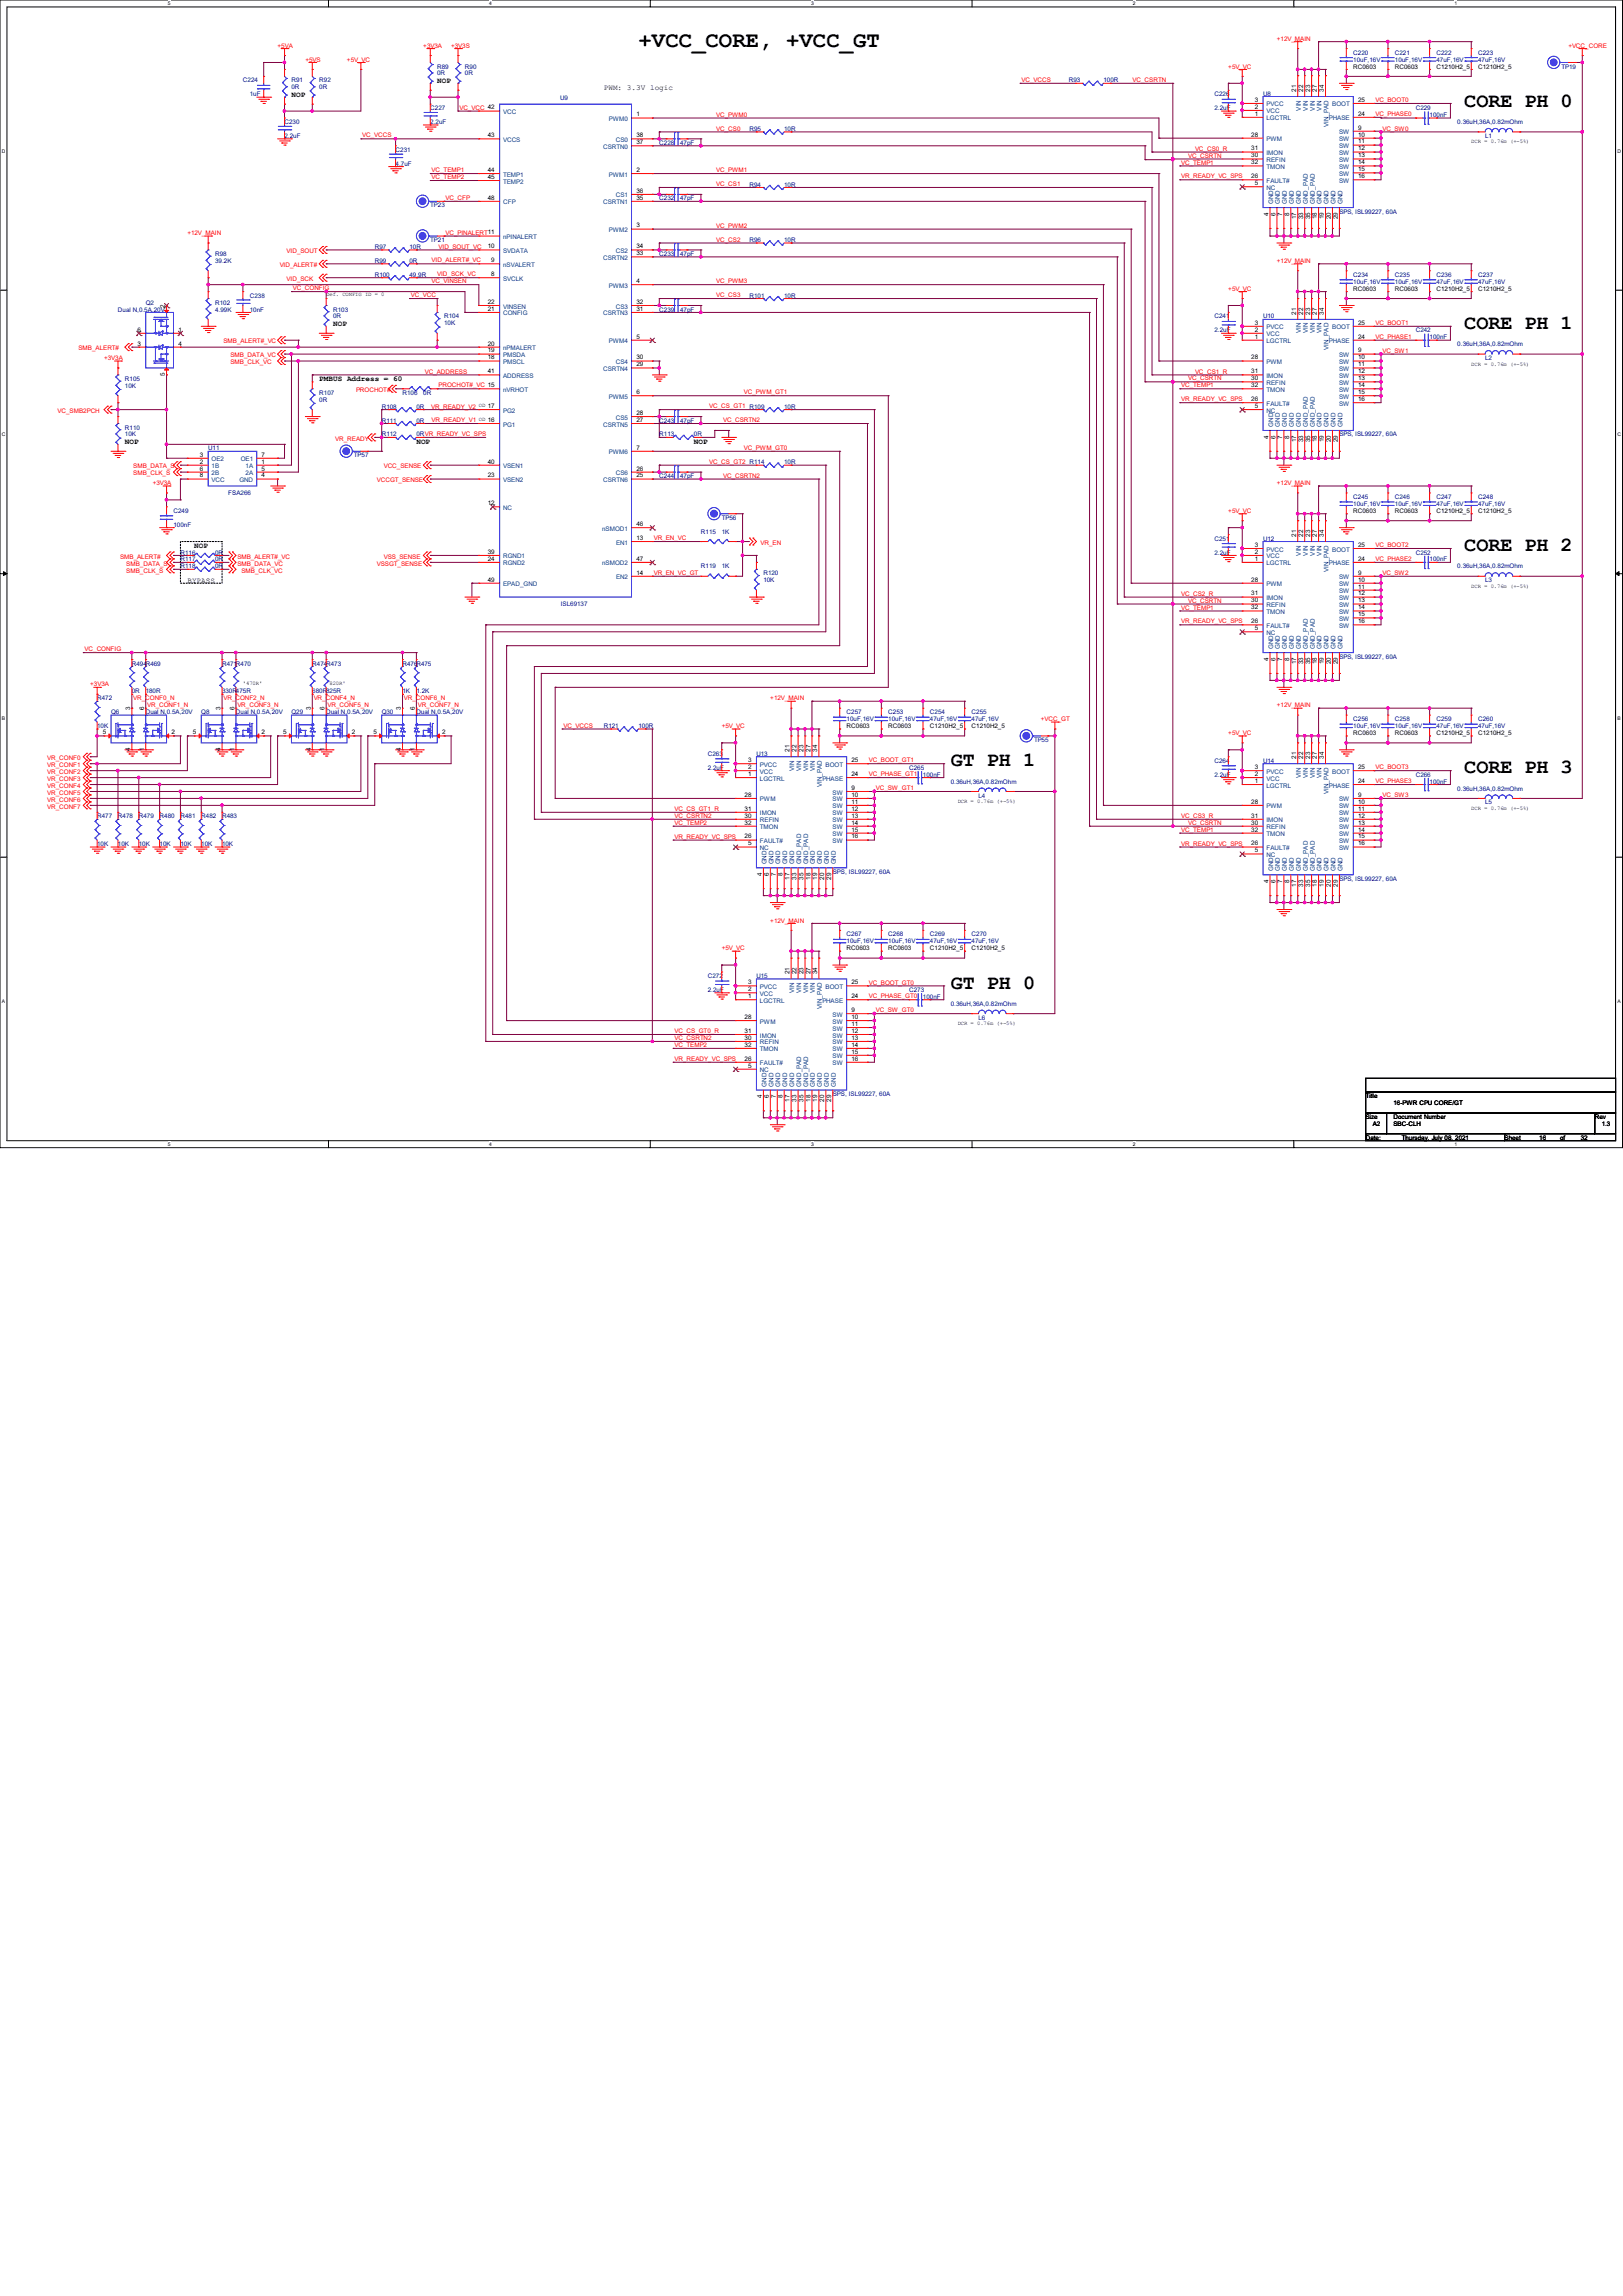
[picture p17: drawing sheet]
<svg xmlns="http://www.w3.org/2000/svg" width="297mm" height="420mm" viewBox="0 0 297 420" stroke-linecap="round" stroke-linejoin="round" font-family="sans-serif">
<defs><g id="words">
<text font-size="4.1" x="116.8" y="8.5">+VCC_CORE, +VCC_GT</text>
<g font-size="3.7">
<text x="268" y="19.6">CORE PH 0</text>
<text x="268" y="60.2">CORE PH 1</text>
<text x="268" y="100.8">CORE PH 2</text>
<text x="174" y="140.2">GT PH 1</text>
<text x="268" y="141.5">CORE PH 3</text>
<text x="174" y="180.8">GT PH 0</text>
</g>
<g font-size="1.4">
<text x="53.3" y="17.7">NOP</text>
<text x="80" y="15.1">NOP</text>
<text x="110.5" y="16.4">PWM: 3.3V logic</text>
<text x="61" y="59.6">NOP</text>
<text x="58.4" y="69.7">PMBUS Address = 60</text>
<text x="22.9" y="81.2">NOP</text>
<text x="76.2" y="81.2">NOP</text>
<text x="127" y="81.2">NOP</text>
<text x="35.6" y="100.2">NOP</text>
<text x="34.3" y="106.6">BYPASS</text>
</g>
<g font-size="1.1" fill="#f00">
<text x="50.8" y="8.7">+5VA</text>
<text x="55.9" y="11.3">+5VS</text>
<text x="63.5" y="11.3">+5V_VC</text>
<text x="77.5" y="8.7">+3V3A</text>
<text x="82.5" y="8.7">+3V3S</text>
<text x="233.7" y="7.5">+12V_MAIN</text>
<text x="287" y="8.7">+VCC_CORE</text>
<text x="186.9" y="15">VC_VCCS</text>
<text x="207.3" y="15">VC_CSRTN</text>
<text x="224.8" y="12.5">+5V_VC</text>
<text x="84.1" y="20.1">VC_VCC 42</text>
<text x="131.1" y="21.3">VC_PWM0</text>
<text x="131.1" y="23.9">VC_CS0</text>
<text x="251.7" y="21.2">VC_PHASE0</text>
<text x="251.7" y="18.7">VC_BOOT0</text>
<text x="253" y="23.9">VC_SW0</text>
<text x="66.3" y="25.1">VC_VCCS</text>
<text x="217.4" y="28.8">VC_CSRTN</text>
<text x="218.7" y="27.6">VC_CS0_R</text>
<text x="79" y="32.8">VC_TEMP2</text>
<text x="79" y="31.5">VC_TEMP1</text>
<text x="131.1" y="31.5">VC_PWM1</text>
<text x="131.1" y="34">VC_CS1</text>
<text x="216.1" y="30.1">VC_TEMP1</text>
<text x="216.1" y="32.6">VR_READY_VC_SPS</text>
<text x="81.5" y="36.6">VC_CFP</text>
<text x="131.1" y="41.7">VC_PWM2</text>
<text x="34.3" y="43">+12V_MAIN</text>
<text x="52.4" y="46.3">VID_SOUT</text>
<text x="80.3" y="45.5">VID_SOUT_VC</text>
<text x="81.5" y="42.9">VC_PINALERT11</text>
<text x="131.1" y="44.2">VC_CS2</text>
<text x="51.2" y="48.9">VID_ALERT#</text>
<text x="52.4" y="51.4">VID_SCK</text>
<text x="53.6" y="53.1">VC_CONFIG</text>
<text x="79" y="48">VID_ALERT#_VC</text>
<text x="79" y="51.8">VC_VINSEN</text>
<text x="80" y="50.5">VID_SCK_VC</text>
<text x="131.1" y="51.8">VC_PWM3</text>
<text x="224.8" y="53.2">+5V_VC</text>
<text x="233.7" y="48.1">+12V_MAIN</text>
<text x="75.2" y="54.4">VC_VCC</text>
<text x="131.1" y="54.4">VC_CS3</text>
<text x="251.7" y="59.4">VC_BOOT1</text>
<text x="14.4" y="64.1">SMB_ALERT#</text>
<text x="19" y="65.9">+3V3A</text>
<text x="40.9" y="62.8">SMB_ALERT#_VC</text>
<text x="42.2" y="65.4">SMB_DATA_VC</text>
<text x="251.7" y="62">VC_PHASE1</text>
<text x="253" y="64.5">VC_SW1</text>
<text x="42.2" y="66.6">SMB_CLK_VC</text>
<text x="65.1" y="71.7">PROCHOT#</text>
<text x="77.7" y="68.3">VC_ADDRESS</text>
<text x="80.3" y="70.9">PROCHOT#_VC 15</text>
<text x="216.1" y="70.9">VC_TEMP1</text>
<text x="217.4" y="69.6">VC_CSRTN</text>
<text x="218.7" y="68.3">VC_CS1_R</text>
<text x="10.5" y="75.5">VC_SMB2PCH</text>
<text x="78.9" y="74.8">VR_READY_V2</text>
<text x="79" y="77.2">VR_READY_V1</text>
<text x="129.8" y="74.7">VC_CS_GT1 R109</text>
<text x="132.3" y="77.2">VC_CSRTN2</text>
<text x="136.1" y="72.1">VC_PWM_GT1</text>
<text x="216.1" y="73.4">VR_READY_VC_SPS</text>
<text x="61.3" y="80.6">VR_READY</text>
<text x="136.1" y="82.3">VC_PWM_GT0</text>
<text x="24.4" y="87">SMB_CLK_S</text>
<text x="24.4" y="85.7">SMB_DATA_S</text>
<text x="27.9" y="88.7">+3V3A</text>
<text x="69" y="88.2">VCCGT_SENSE</text>
<text x="70.2" y="85.7">VCC_SENSE</text>
<text x="129.8" y="84.8">VC_CS_GT2 R114</text>
<text x="132.3" y="87.4">VC_CSRTN2</text>
<text x="233.7" y="88.7">+12V_MAIN</text>
<text x="224.8" y="93.8">+5V_VC</text>
<text x="119.6" y="98.8">VR_EN_VC</text>
<text x="139.2" y="99.7">VR_EN</text>
<text x="251.7" y="100.1">VC_BOOT2</text>
<text x="22" y="102.2">SMB_ALERT#</text>
<text x="23.1" y="103.5">SMB_DATA_S</text>
<text x="23.1" y="104.7">SMB_CLK_S</text>
<text x="43.4" y="102.2">SMB_ALERT#_VC</text>
<text x="43.4" y="103.5">SMB_DATA_VC</text>
<text x="44.2" y="104.7">SMB_CLK_VC</text>
<text x="69" y="103.5">VSSGT_SENSE</text>
<text x="70.2" y="102.2">VSS_SENSE</text>
<text x="119.6" y="105.2">VR_EN_VC_GT</text>
<text x="251.7" y="102.6">VC_PHASE2</text>
<text x="253" y="105.2">VC_SW2</text>
<text x="216.1" y="109">VC_CS2_R</text>
<text x="216.1" y="111.5">VC_TEMP1</text>
<text x="217.4" y="110.2">VC_CSRTN</text>
<text x="15.5" y="119.1">VC_CONFIG</text>
<text x="216.1" y="114">VR_READY_VC_SPS</text>
<text x="16.5" y="125.6">+3V3A</text>
<text x="24.4" y="128">VR_CONF0_N</text>
<text x="26.9" y="129.3">VR_CONF1_N</text>
<text x="40.9" y="128">VR_CONF2_N</text>
<text x="43.4" y="129.3">VR_CONF3_N</text>
<text x="57.4" y="128">VR_CONF4_N</text>
<text x="59.9" y="129.3">VR_CONF5_N</text>
<text x="73.9" y="128">VR_CONF6_N</text>
<text x="76.5" y="129.3">VR_CONF7_N</text>
<text x="141" y="128.1">+12V_MAIN</text>
<text x="190.5" y="131.9">+VCC_GT</text>
<text x="233.7" y="129.4">+12V_MAIN</text>
<text x="103.1" y="133.1">VC_VCCS</text>
<text x="132.1" y="133.2">+5V_VC</text>
<text x="224.8" y="134.5">+5V_VC</text>
<text x="8.6" y="139">VR_CONF0</text>
<text x="8.6" y="140.3">VR_CONF1</text>
<text x="8.6" y="141.6">VR_CONF2</text>
<text x="8.6" y="142.8">VR_CONF3</text>
<text x="159" y="142">VC_PHASE_GT1</text>
<text x="159" y="139.5">VC_BOOT_GT1</text>
<text x="251.7" y="143.3">VC_PHASE3</text>
<text x="251.7" y="140.7">VC_BOOT3</text>
<text x="8.6" y="144.1">VR_CONF4</text>
<text x="8.6" y="145.4">VR_CONF5</text>
<text x="8.6" y="146.6">VR_CONF6</text>
<text x="8.6" y="147.9">VR_CONF7</text>
<text x="123.4" y="149.6">VC_CSRTN2</text>
<text x="123.4" y="148.3">VC_CS_GT1_R</text>
<text x="160.3" y="144.5">VC_SW_GT1</text>
<text x="216.1" y="149.6">VC_CS3_R</text>
<text x="253" y="145.8">VC_SW3</text>
<text x="123.4" y="153.4">VR_READY_VC_SPS</text>
<text x="123.4" y="150.9">VC_TEMP2</text>
<text x="216.1" y="154.7">VR_READY_VC_SPS</text>
<text x="216.1" y="152.2">VC_TEMP1</text>
<text x="217.4" y="150.9">VC_CSRTN</text>
<text x="132.1" y="173.8">+5V_VC</text>
<text x="141" y="168.7">+12V_MAIN</text>
<text x="159" y="182.6">VC_PHASE_GT0</text>
<text x="159" y="180.1">VC_BOOT_GT0</text>
<text x="160.3" y="185.2">VC_SW_GT0</text>
<text x="123.4" y="190.3">VC_CSRTN2</text>
<text x="123.4" y="189">VC_CS_GT0_R</text>
<text x="123.4" y="191.5">VC_TEMP2</text>
<text x="123.4" y="194.1">VR_READY_VC_SPS</text>
</g>
<g font-size="1.1" fill="#000080">
<text x="247.6" y="10">C220</text>
<text x="247.6" y="11.3">10uF,16V</text>
<text x="255.3" y="10">C221</text>
<text x="255.3" y="11.3">10uF,16V</text>
<text x="262.9" y="10">C222</text>
<text x="262.9" y="11.3">47uF,16V</text>
<text x="270.5" y="10">C223</text>
<text x="270.5" y="11.3">47uF,16V</text>
<text x="44.4" y="15.1">C224</text>
<text x="45.7" y="17.6">1uF</text>
<text x="53.3" y="15.1">R91</text>
<text x="53.3" y="16.3">0R</text>
<text x="58.4" y="15.1">R92</text>
<text x="58.4" y="16.3">0R</text>
<text x="80" y="12.5">R89</text>
<text x="80" y="13.8">0R</text>
<text x="85.1" y="12.5">R90</text>
<text x="85.1" y="13.8">0R</text>
<text x="195.6" y="15.1">R93</text>
<text x="201.9" y="15.1">100R</text>
<text x="222.2" y="17.6">C226</text>
<text x="231.1" y="17.5">U8</text>
<text x="285.7" y="12.5">TP19</text>
<text x="52.1" y="22.7">C230</text>
<text x="78.7" y="20.2">C227</text>
<text x="78.7" y="22.7">2.2uF</text>
<text x="102.5" y="18.4">U9</text>
<text x="137.2" y="24">R95</text>
<text x="143.5" y="24">10R</text>
<text x="222.2" y="20.2">2.2uF</text>
<text x="259.1" y="20.2">C229</text>
<text x="261.6" y="21.4">100nF</text>
<text x="266.7" y="22.7">0.36uH,36A,0.82mOhm</text>
<text x="52.1" y="25.2">2.2uF</text>
<text x="72.4" y="27.8">C231</text>
<text x="120.6" y="26.5">C228</text>
<text x="124.5" y="26.5">47pF</text>
<text x="271.8" y="25.2">L1</text>
<text x="72.4" y="30.3">4.7uF</text>
<text x="137.2" y="34.1">R94</text>
<text x="143.5" y="34.1">10R</text>
<text x="78.7" y="37.9">TP23</text>
<text x="120.6" y="36.7">C232</text>
<text x="124.5" y="36.7">47pF</text>
<text x="245.1" y="39.1">SPS, ISL99227, 60A</text>
<text x="39.4" y="46.8">R98</text>
<text x="68.6" y="45.6">R97</text>
<text x="74.9" y="45.6">10R</text>
<text x="78.7" y="44.3">TP21</text>
<text x="120.6" y="46.8">C233</text>
<text x="124.5" y="46.8">47pF</text>
<text x="137.2" y="44.3">R96</text>
<text x="143.5" y="44.3">10R</text>
<text x="39.4" y="48.1">39.2K</text>
<text x="68.6" y="48.1">R99</text>
<text x="68.6" y="50.6">R100</text>
<text x="74.9" y="48.1">0R</text>
<text x="74.9" y="50.6">49.9R</text>
<text x="247.6" y="50.6">C234</text>
<text x="247.6" y="51.9">10uF,16V</text>
<text x="255.3" y="50.6">C235</text>
<text x="255.3" y="51.9">10uF,16V</text>
<text x="262.9" y="50.6">C236</text>
<text x="262.9" y="51.9">47uF,16V</text>
<text x="270.5" y="50.6">C237</text>
<text x="270.5" y="51.9">47uF,16V</text>
<text x="21.6" y="57">Dual N,0.5A,20V</text>
<text x="26.7" y="55.7">Q2</text>
<text x="39.4" y="55.7">R102</text>
<text x="39.4" y="57">4.99K</text>
<text x="45.7" y="54.4">C238</text>
<text x="45.7" y="57">10nF</text>
<text x="61" y="57">R103</text>
<text x="61" y="58.3">0R</text>
<text x="81.3" y="58.3">R104</text>
<text x="81.3" y="59.5">10K</text>
<text x="120.6" y="57">C239</text>
<text x="124.5" y="57">47pF</text>
<text x="137.2" y="54.4">R101</text>
<text x="143.5" y="54.4">10R</text>
<text x="222.2" y="58.3">C241</text>
<text x="231.1" y="58.3">U10</text>
<text x="222.2" y="60.8">2.2uF</text>
<text x="259.1" y="60.8">C242</text>
<text x="261.6" y="62.1">100nF</text>
<text x="266.7" y="63.3">0.36uH,36A,0.82mOhm</text>
<text x="271.8" y="65.9">L2</text>
<text x="22.9" y="69.7">R105</text>
<text x="22.9" y="71">10K</text>
<text x="58.4" y="72.2">R107</text>
<text x="58.4" y="73.5">0R</text>
<text x="69.8" y="74.8">R108</text>
<text x="69.8" y="77.3">R111</text>
<text x="73.7" y="72.2">R106</text>
<text x="76.2" y="74.8">0R</text>
<text x="76.2" y="77.3">0R</text>
<text x="77.5" y="72.2">0R</text>
<text x="120.6" y="77.3">C243</text>
<text x="124.5" y="77.3">47pF</text>
<text x="143.5" y="74.8">10R</text>
<text x="22.9" y="78.6">R110</text>
<text x="22.9" y="79.8">10K</text>
<text x="38.1" y="82.4">U11</text>
<text x="64.8" y="83.7">TP57</text>
<text x="69.8" y="79.8">R112</text>
<text x="76.2" y="79.8">0RVR_READY_VC_SPS</text>
<text x="120.6" y="79.8">R113</text>
<text x="127" y="79.8">0R</text>
<text x="245.1" y="79.8">SPS, ISL99227, 60A</text>
<text x="120.6" y="87.5">C244</text>
<text x="124.5" y="87.5">47pF</text>
<text x="143.5" y="84.9">10R</text>
<text x="31.7" y="93.8">C249</text>
<text x="41.8" y="90.5">FSA266</text>
<text x="132.1" y="95.1">TP56</text>
<text x="247.6" y="91.3">C245</text>
<text x="247.6" y="92.5">10uF,16V</text>
<text x="255.3" y="91.3">C246</text>
<text x="255.3" y="92.5">10uF,16V</text>
<text x="262.9" y="91.3">C247</text>
<text x="262.9" y="92.5">47uF,16V</text>
<text x="270.5" y="91.3">C248</text>
<text x="270.5" y="92.5">47uF,16V</text>
<text x="31.7" y="96.4">100nF</text>
<text x="33" y="101.4">R116</text>
<text x="39.4" y="101.4">0R</text>
<text x="128.3" y="97.6">R115</text>
<text x="132.1" y="97.6">1K</text>
<text x="222.2" y="98.9">C251</text>
<text x="222.2" y="101.4">2.2uF</text>
<text x="231.1" y="98.9">U12</text>
<text x="259.1" y="101.4">C252</text>
<text x="33" y="102.7">R117</text>
<text x="33" y="104">R118</text>
<text x="39.4" y="102.7">0R</text>
<text x="39.4" y="104">0R</text>
<text x="128.3" y="104">R119</text>
<text x="132.1" y="104">1K</text>
<text x="139.7" y="105.2">R120</text>
<text x="139.7" y="106.5">10K</text>
<text x="261.6" y="102.7">100nF</text>
<text x="266.7" y="104">0.36uH,36A,0.82mOhm</text>
<text x="271.8" y="106.5">L3</text>
<text x="102.6" y="110.8">ISL69137</text>
<text x="24.1" y="121.8">R494R469</text>
<text x="40.6" y="121.8">R471R470</text>
<text x="57.1" y="121.8">R474R473</text>
<text x="73.7" y="121.8">R476R475</text>
<text x="245.1" y="120.5">SPS, ISL99227, 60A</text>
<text x="17.8" y="128.1">R472</text>
<text x="20.3" y="130.6">Q6</text>
<text x="24.1" y="126.8">0R</text>
<text x="26.7" y="126.8">180R</text>
<text x="26.7" y="130.6">Dual N,0.5A,20V</text>
<text x="36.8" y="130.6">Q8</text>
<text x="40.6" y="126.8">330R475R</text>
<text x="43.2" y="130.6">Dual N,0.5A,20V</text>
<text x="53.3" y="130.6">Q29</text>
<text x="57.1" y="126.8">680R825R</text>
<text x="59.7" y="130.6">Dual N,0.5A,20V</text>
<text x="69.8" y="130.6">Q30</text>
<text x="73.7" y="126.8">1K</text>
<text x="76.2" y="126.8">1.2K</text>
<text x="76.2" y="130.6">Dual N,0.5A,20V</text>
<text x="154.9" y="130.6">C257</text>
<text x="154.9" y="131.9">10uF,16V</text>
<text x="162.6" y="130.6">C253</text>
<text x="162.6" y="131.9">10uF,16V</text>
<text x="170.2" y="130.6">C254</text>
<text x="170.2" y="131.9">47uF,16V</text>
<text x="177.8" y="130.6">C255</text>
<text x="177.8" y="131.9">47uF,16V</text>
<text x="247.6" y="131.9">C256</text>
<text x="255.3" y="131.9">C258</text>
<text x="262.9" y="131.9">C259</text>
<text x="270.5" y="131.9">C260</text>
<text x="17.8" y="133.2">10K</text>
<text x="110.5" y="133.2">R121</text>
<text x="116.8" y="133.2">100R</text>
<text x="189.2" y="135.7">TP55</text>
<text x="247.6" y="133.2">10uF,16V</text>
<text x="255.3" y="133.2">10uF,16V</text>
<text x="262.9" y="133.2">47uF,16V</text>
<text x="270.5" y="133.2">47uF,16V</text>
<text x="129.5" y="138.3">C263</text>
<text x="129.5" y="140.8">2.2uF</text>
<text x="138.4" y="138.3">U13</text>
<text x="166.4" y="140.8">C265</text>
<text x="168.9" y="142.1">100nF</text>
<text x="174" y="143.3">0.36uH,36A,0.82mOhm</text>
<text x="222.2" y="139.5">C264</text>
<text x="222.2" y="142.1">2.2uF</text>
<text x="231.1" y="139.5">U14</text>
<text x="259.1" y="142.1">C266</text>
<text x="261.6" y="143.3">100nF</text>
<text x="17.8" y="149.7">R477</text>
<text x="21.6" y="149.7">R478</text>
<text x="25.4" y="149.7">R479</text>
<text x="29.2" y="149.7">R480</text>
<text x="33" y="149.7">R481</text>
<text x="36.8" y="149.7">R482</text>
<text x="40.6" y="149.7">R483</text>
<text x="179.1" y="145.9">L4</text>
<text x="266.7" y="144.6">0.36uH,36A,0.82mOhm</text>
<text x="271.8" y="147.2">L5</text>
<text x="17.8" y="154.8">10K</text>
<text x="21.6" y="154.8">10K</text>
<text x="25.4" y="154.8">10K</text>
<text x="29.2" y="154.8">10K</text>
<text x="33" y="154.8">10K</text>
<text x="36.8" y="154.8">10K</text>
<text x="40.6" y="154.8">10K</text>
<text x="152.4" y="159.9">SPS, ISL99227, 60A</text>
<text x="245.1" y="161.1">SPS, ISL99227, 60A</text>
<text x="154.9" y="171.3">C267</text>
<text x="154.9" y="172.6">10uF,16V</text>
<text x="162.6" y="171.3">C268</text>
<text x="162.6" y="172.6">10uF,16V</text>
<text x="170.2" y="171.3">C269</text>
<text x="170.2" y="172.6">47uF,16V</text>
<text x="177.8" y="171.3">C270</text>
<text x="177.8" y="172.6">47uF,16V</text>
<text x="129.5" y="178.9">C272</text>
<text x="138.4" y="178.9">U15</text>
<text x="129.5" y="181.4">2.2uF</text>
<text x="166.4" y="181.4">C273</text>
<text x="168.9" y="182.7">100nF</text>
<text x="174" y="184">0.36uH,36A,0.82mOhm</text>
<text x="179.1" y="186.5">L6</text>
<text x="152.4" y="200.5">SPS, ISL99227, 60A</text>
</g>
<g font-size="1.1">
<text x="237.2" y="16.8" transform="rotate(-90 237.2 16.8)">21</text>
<text x="238.5" y="16.8" transform="rotate(-90 238.5 16.8)">22</text>
<text x="239.7" y="16.8" transform="rotate(-90 239.7 16.8)">23</text>
<text x="241" y="16.8" transform="rotate(-90 241 16.8)">27</text>
<text x="242.3" y="16.8" transform="rotate(-90 242.3 16.8)">34</text>
<text x="247.6" y="12.5">RC0603</text>
<text x="255.3" y="12.5">RC0603</text>
<text x="262.9" y="12.5">C1210H2_5</text>
<text x="270.5" y="12.5">C1210H2_5</text>
<text x="116.5" y="21.3">1</text>
<text x="229.6" y="21.2">1</text>
<text x="229.6" y="19.9">2</text>
<text x="229.6" y="18.6">3</text>
<text x="248.5" y="23.7">9</text>
<text x="248.5" y="21.2">24</text>
<text x="248.5" y="18.6">25</text>
<text x="89.3" y="25.1">43</text>
<text x="116.5" y="26.4">37</text>
<text x="116.5" y="25.1">38</text>
<text x="229" y="25">28</text>
<text x="229" y="28.8">30</text>
<text x="229" y="27.5">31</text>
<text x="248.5" y="25">10</text>
<text x="248.5" y="26.2">11</text>
<text x="248.5" y="27.5">12</text>
<text x="248.5" y="28.8">13</text>
<text x="89.3" y="31.5">44</text>
<text x="89.3" y="32.7">45</text>
<text x="116.5" y="31.5">2</text>
<text x="116.5" y="35.3">36</text>
<text x="229" y="32.6">26</text>
<text x="229" y="30.1">32</text>
<text x="229.6" y="33.9">5</text>
<text x="248.5" y="30.1">14</text>
<text x="248.5" y="31.3">15</text>
<text x="248.5" y="32.6">16</text>
<text x="89.3" y="36.5">48</text>
<text x="116.5" y="41.6">3</text>
<text x="116.5" y="36.5">35</text>
<text x="232.1" y="39.5" transform="rotate(-90 232.1 39.5)">4</text>
<text x="233.4" y="39.5" transform="rotate(-90 233.4 39.5)">6</text>
<text x="234.7" y="39.5" transform="rotate(-90 234.7 39.5)">7</text>
<text x="235.9" y="39.5" transform="rotate(-90 235.9 39.5)">8</text>
<text x="237.2" y="40.1" transform="rotate(-90 237.2 40.1)">17</text>
<text x="238.5" y="40.1" transform="rotate(-90 238.5 40.1)">33</text>
<text x="239.7" y="40.1" transform="rotate(-90 239.7 40.1)">35</text>
<text x="241" y="40.1" transform="rotate(-90 241 40.1)">18</text>
<text x="242.3" y="40.1" transform="rotate(-90 242.3 40.1)">19</text>
<text x="243.6" y="40.1" transform="rotate(-90 243.6 40.1)">20</text>
<text x="244.8" y="40.1" transform="rotate(-90 244.8 40.1)">29</text>
<text x="89.3" y="45.4">10</text>
<text x="89.9" y="48">9</text>
<text x="116.5" y="46.7">33</text>
<text x="116.5" y="45.4">34</text>
<text x="89.9" y="50.5">8</text>
<text x="116.5" y="51.8">4</text>
<text x="247.6" y="53.2">RC0603</text>
<text x="255.3" y="53.2">RC0603</text>
<text x="262.9" y="53.2">C1210H2_5</text>
<text x="270.5" y="53.2">C1210H2_5</text>
<text x="30.2" y="56.3" transform="rotate(-90 30.2 56.3)">2</text>
<text x="89.3" y="56.9">21</text>
<text x="89.3" y="55.6">22</text>
<text x="116.5" y="56.9">31</text>
<text x="116.5" y="55.6">32</text>
<text x="229.6" y="59.4">3</text>
<text x="237.2" y="57.5" transform="rotate(-90 237.2 57.5)">21</text>
<text x="238.5" y="57.5" transform="rotate(-90 238.5 57.5)">22</text>
<text x="239.7" y="57.5" transform="rotate(-90 239.7 57.5)">23</text>
<text x="241" y="57.5" transform="rotate(-90 241 57.5)">27</text>
<text x="242.3" y="57.5" transform="rotate(-90 242.3 57.5)">34</text>
<text x="248.5" y="59.4">25</text>
<text x="25.1" y="63.2">3</text>
<text x="25.1" y="60.7">6</text>
<text x="32.6" y="60.7">1</text>
<text x="32.6" y="63.2">4</text>
<text x="89.3" y="65.7">18</text>
<text x="89.3" y="64.5">19</text>
<text x="89.3" y="63.2">20</text>
<text x="116.5" y="61.9">5</text>
<text x="116.5" y="65.7">30</text>
<text x="229" y="65.7">28</text>
<text x="229.6" y="61.9">1</text>
<text x="229.6" y="60.7">2</text>
<text x="248.5" y="64.5">9</text>
<text x="248.5" y="65.7">10</text>
<text x="248.5" y="61.9">24</text>
<text x="30.2" y="68.8" transform="rotate(-90 30.2 68.8)">5</text>
<text x="89.3" y="68.3">41</text>
<text x="116.5" y="67">29</text>
<text x="229" y="69.6">30</text>
<text x="229" y="68.3">31</text>
<text x="229" y="70.8">32</text>
<text x="248.5" y="67">11</text>
<text x="248.5" y="68.3">12</text>
<text x="248.5" y="69.6">13</text>
<text x="248.5" y="70.8">14</text>
<text x="116.5" y="72.1">6</text>
<text x="116.5" y="77.2">27</text>
<text x="116.5" y="75.9">28</text>
<text x="229" y="73.4">26</text>
<text x="229.6" y="74.6">5</text>
<text x="248.5" y="72.1">15</text>
<text x="248.5" y="73.4">16</text>
<text x="36.6" y="83.5">3</text>
<text x="47.9" y="83.5">7</text>
<text x="116.5" y="82.3">7</text>
<text x="232.1" y="80.3" transform="rotate(-90 232.1 80.3)">4</text>
<text x="233.4" y="80.3" transform="rotate(-90 233.4 80.3)">6</text>
<text x="234.7" y="80.3" transform="rotate(-90 234.7 80.3)">7</text>
<text x="235.9" y="80.3" transform="rotate(-90 235.9 80.3)">8</text>
<text x="237.2" y="80.9" transform="rotate(-90 237.2 80.9)">17</text>
<text x="238.5" y="80.9" transform="rotate(-90 238.5 80.9)">33</text>
<text x="239.7" y="80.9" transform="rotate(-90 239.7 80.9)">35</text>
<text x="241" y="80.9" transform="rotate(-90 241 80.9)">18</text>
<text x="242.3" y="80.9" transform="rotate(-90 242.3 80.9)">19</text>
<text x="243.6" y="80.9" transform="rotate(-90 243.6 80.9)">20</text>
<text x="244.8" y="80.9" transform="rotate(-90 244.8 80.9)">29</text>
<text x="36.6" y="87.3">8</text>
<text x="36.6" y="84.8">2</text>
<text x="36.6" y="86.1">6</text>
<text x="47.9" y="84.8">1</text>
<text x="47.9" y="86.1">5</text>
<text x="47.9" y="87.3">4</text>
<text x="89.3" y="87.3">23</text>
<text x="89.3" y="84.8">40</text>
<text x="116.5" y="87.3">25</text>
<text x="116.5" y="86.1">26</text>
<text x="89.3" y="92.4">12</text>
<text x="247.6" y="93.8">RC0603</text>
<text x="255.3" y="93.8">RC0603</text>
<text x="262.9" y="93.8">C1210H2_5</text>
<text x="270.5" y="93.8">C1210H2_5</text>
<text x="89.3" y="101.3">39</text>
<text x="116.5" y="98.8">13</text>
<text x="116.5" y="96.2">46</text>
<text x="229.6" y="101.3">2</text>
<text x="229.6" y="100">3</text>
<text x="237.2" y="98.2" transform="rotate(-90 237.2 98.2)">21</text>
<text x="238.5" y="98.2" transform="rotate(-90 238.5 98.2)">22</text>
<text x="239.7" y="98.2" transform="rotate(-90 239.7 98.2)">23</text>
<text x="241" y="98.2" transform="rotate(-90 241 98.2)">27</text>
<text x="242.3" y="98.2" transform="rotate(-90 242.3 98.2)">34</text>
<text x="248.5" y="100">25</text>
<text x="89.3" y="102.6">24</text>
<text x="89.3" y="106.4">49</text>
<text x="116.5" y="105.1">14</text>
<text x="116.5" y="102.6">47</text>
<text x="229" y="106.4">28</text>
<text x="229.6" y="102.6">1</text>
<text x="248.5" y="105.1">9</text>
<text x="248.5" y="106.4">10</text>
<text x="248.5" y="107.7">11</text>
<text x="248.5" y="102.6">24</text>
<text x="229" y="110.2">30</text>
<text x="229" y="108.9">31</text>
<text x="229" y="111.5">32</text>
<text x="248.5" y="108.9">12</text>
<text x="248.5" y="110.2">13</text>
<text x="248.5" y="111.5">14</text>
<text x="248.5" y="112.7">15</text>
<text x="229" y="114">26</text>
<text x="229.6" y="115.3">5</text>
<text x="248.5" y="114">16</text>
<text x="232.1" y="120.9" transform="rotate(-90 232.1 120.9)">4</text>
<text x="233.4" y="120.9" transform="rotate(-90 233.4 120.9)">6</text>
<text x="234.7" y="120.9" transform="rotate(-90 234.7 120.9)">7</text>
<text x="235.9" y="120.9" transform="rotate(-90 235.9 120.9)">8</text>
<text x="237.2" y="121.5" transform="rotate(-90 237.2 121.5)">17</text>
<text x="238.5" y="121.5" transform="rotate(-90 238.5 121.5)">33</text>
<text x="239.7" y="121.5" transform="rotate(-90 239.7 121.5)">35</text>
<text x="241" y="121.5" transform="rotate(-90 241 121.5)">18</text>
<text x="242.3" y="121.5" transform="rotate(-90 242.3 121.5)">19</text>
<text x="243.6" y="121.5" transform="rotate(-90 243.6 121.5)">20</text>
<text x="244.8" y="121.5" transform="rotate(-90 244.8 121.5)">29</text>
<text x="23.8" y="129.9" transform="rotate(-90 23.8 129.9)">3</text>
<text x="26.4" y="129.9" transform="rotate(-90 26.4 129.9)">6</text>
<text x="40.3" y="129.9" transform="rotate(-90 40.3 129.9)">3</text>
<text x="42.9" y="129.9" transform="rotate(-90 42.9 129.9)">6</text>
<text x="56.9" y="129.9" transform="rotate(-90 56.9 129.9)">3</text>
<text x="59.4" y="129.9" transform="rotate(-90 59.4 129.9)">6</text>
<text x="73.4" y="129.9" transform="rotate(-90 73.4 129.9)">3</text>
<text x="75.9" y="129.9" transform="rotate(-90 75.9 129.9)">6</text>
<text x="18.8" y="134.3">5</text>
<text x="23.8" y="137.4" transform="rotate(-90 23.8 137.4)">4</text>
<text x="26.4" y="137.4" transform="rotate(-90 26.4 137.4)">1</text>
<text x="31.4" y="134.3">2</text>
<text x="35.3" y="134.3">5</text>
<text x="40.3" y="137.4" transform="rotate(-90 40.3 137.4)">4</text>
<text x="42.9" y="137.4" transform="rotate(-90 42.9 137.4)">1</text>
<text x="47.9" y="134.3">2</text>
<text x="51.8" y="134.3">5</text>
<text x="56.9" y="137.4" transform="rotate(-90 56.9 137.4)">4</text>
<text x="59.4" y="137.4" transform="rotate(-90 59.4 137.4)">1</text>
<text x="64.4" y="134.3">2</text>
<text x="68.3" y="134.3">5</text>
<text x="73.4" y="137.4" transform="rotate(-90 73.4 137.4)">4</text>
<text x="75.9" y="137.4" transform="rotate(-90 75.9 137.4)">1</text>
<text x="80.9" y="134.3">2</text>
<text x="144.5" y="137.5" transform="rotate(-90 144.5 137.5)">21</text>
<text x="145.8" y="137.5" transform="rotate(-90 145.8 137.5)">22</text>
<text x="147" y="137.5" transform="rotate(-90 147 137.5)">23</text>
<text x="148.3" y="137.5" transform="rotate(-90 148.3 137.5)">27</text>
<text x="149.6" y="137.5" transform="rotate(-90 149.6 137.5)">34</text>
<text x="154.9" y="133.2">RC0603</text>
<text x="162.6" y="133.2">RC0603</text>
<text x="170.2" y="133.2">C1210H2_5</text>
<text x="177.8" y="133.2">C1210H2_5</text>
<text x="247.6" y="134.5">RC0603</text>
<text x="255.3" y="134.5">RC0603</text>
<text x="262.9" y="134.5">C1210H2_5</text>
<text x="270.5" y="134.5">C1210H2_5</text>
<text x="136.9" y="141.9">1</text>
<text x="136.9" y="140.7">2</text>
<text x="136.9" y="139.4">3</text>
<text x="155.8" y="141.9">24</text>
<text x="155.8" y="139.4">25</text>
<text x="229.6" y="143.2">1</text>
<text x="229.6" y="141.9">2</text>
<text x="229.6" y="140.7">3</text>
<text x="237.2" y="138.8" transform="rotate(-90 237.2 138.8)">21</text>
<text x="238.5" y="138.8" transform="rotate(-90 238.5 138.8)">22</text>
<text x="239.7" y="138.8" transform="rotate(-90 239.7 138.8)">23</text>
<text x="241" y="138.8" transform="rotate(-90 241 138.8)">27</text>
<text x="242.3" y="138.8" transform="rotate(-90 242.3 138.8)">34</text>
<text x="248.5" y="143.2">24</text>
<text x="248.5" y="140.7">25</text>
<text x="136.3" y="145.8">28</text>
<text x="136.3" y="149.6">30</text>
<text x="136.3" y="148.3">31</text>
<text x="155.8" y="144.5">9</text>
<text x="155.8" y="145.8">10</text>
<text x="155.8" y="147">11</text>
<text x="155.8" y="148.3">12</text>
<text x="155.8" y="149.6">13</text>
<text x="229" y="147">28</text>
<text x="229" y="149.6">31</text>
<text x="248.5" y="145.8">9</text>
<text x="248.5" y="147">10</text>
<text x="248.5" y="148.3">11</text>
<text x="248.5" y="149.6">12</text>
<text x="136.3" y="153.4">26</text>
<text x="136.3" y="150.8">32</text>
<text x="136.9" y="154.6">5</text>
<text x="155.8" y="150.8">14</text>
<text x="155.8" y="152.1">15</text>
<text x="155.8" y="153.4">16</text>
<text x="229" y="154.6">26</text>
<text x="229" y="150.8">30</text>
<text x="229" y="152.1">32</text>
<text x="229.6" y="155.9">5</text>
<text x="248.5" y="150.8">13</text>
<text x="248.5" y="152.1">14</text>
<text x="248.5" y="153.4">15</text>
<text x="248.5" y="154.6">16</text>
<text x="139.4" y="160.3" transform="rotate(-90 139.4 160.3)">4</text>
<text x="140.7" y="160.3" transform="rotate(-90 140.7 160.3)">6</text>
<text x="141.9" y="160.3" transform="rotate(-90 141.9 160.3)">7</text>
<text x="143.2" y="160.3" transform="rotate(-90 143.2 160.3)">8</text>
<text x="144.5" y="160.9" transform="rotate(-90 144.5 160.9)">17</text>
<text x="145.8" y="160.9" transform="rotate(-90 145.8 160.9)">33</text>
<text x="147" y="160.9" transform="rotate(-90 147 160.9)">35</text>
<text x="148.3" y="160.9" transform="rotate(-90 148.3 160.9)">18</text>
<text x="149.6" y="160.9" transform="rotate(-90 149.6 160.9)">19</text>
<text x="150.8" y="160.9" transform="rotate(-90 150.8 160.9)">20</text>
<text x="152.1" y="160.9" transform="rotate(-90 152.1 160.9)">29</text>
<text x="232.1" y="161.5" transform="rotate(-90 232.1 161.5)">4</text>
<text x="233.4" y="161.5" transform="rotate(-90 233.4 161.5)">6</text>
<text x="234.7" y="161.5" transform="rotate(-90 234.7 161.5)">7</text>
<text x="235.9" y="161.5" transform="rotate(-90 235.9 161.5)">8</text>
<text x="237.2" y="162.2" transform="rotate(-90 237.2 162.2)">17</text>
<text x="238.5" y="162.2" transform="rotate(-90 238.5 162.2)">33</text>
<text x="239.7" y="162.2" transform="rotate(-90 239.7 162.2)">35</text>
<text x="241" y="162.2" transform="rotate(-90 241 162.2)">18</text>
<text x="242.3" y="162.2" transform="rotate(-90 242.3 162.2)">19</text>
<text x="243.6" y="162.2" transform="rotate(-90 243.6 162.2)">20</text>
<text x="244.8" y="162.2" transform="rotate(-90 244.8 162.2)">29</text>
<text x="154.9" y="173.8">RC0603</text>
<text x="162.6" y="173.8">RC0603</text>
<text x="170.2" y="173.8">C1210H2_5</text>
<text x="177.8" y="173.8">C1210H2_5</text>
<text x="144.5" y="178.2" transform="rotate(-90 144.5 178.2)">21</text>
<text x="145.8" y="178.2" transform="rotate(-90 145.8 178.2)">22</text>
<text x="147" y="178.2" transform="rotate(-90 147 178.2)">23</text>
<text x="148.3" y="178.2" transform="rotate(-90 148.3 178.2)">27</text>
<text x="149.6" y="178.2" transform="rotate(-90 149.6 178.2)">34</text>
<text x="136.9" y="182.6">1</text>
<text x="136.9" y="181.3">2</text>
<text x="136.9" y="180">3</text>
<text x="155.8" y="185.1">9</text>
<text x="155.8" y="182.6">24</text>
<text x="155.8" y="180">25</text>
<text x="136.3" y="186.4">28</text>
<text x="136.3" y="190.2">30</text>
<text x="136.3" y="188.9">31</text>
<text x="136.3" y="191.5">32</text>
<text x="155.8" y="186.4">10</text>
<text x="155.8" y="187.7">11</text>
<text x="155.8" y="188.9">12</text>
<text x="155.8" y="190.2">13</text>
<text x="155.8" y="191.5">14</text>
<text x="136.3" y="194">26</text>
<text x="136.9" y="195.3">5</text>
<text x="155.8" y="192.7">15</text>
<text x="155.8" y="194">16</text>
<text x="139.4" y="200.9" transform="rotate(-90 139.4 200.9)">4</text>
<text x="140.7" y="200.9" transform="rotate(-90 140.7 200.9)">6</text>
<text x="141.9" y="200.9" transform="rotate(-90 141.9 200.9)">7</text>
<text x="143.2" y="200.9" transform="rotate(-90 143.2 200.9)">8</text>
<text x="144.5" y="201.5" transform="rotate(-90 144.5 201.5)">17</text>
<text x="145.8" y="201.5" transform="rotate(-90 145.8 201.5)">33</text>
<text x="147" y="201.5" transform="rotate(-90 147 201.5)">35</text>
<text x="148.3" y="201.5" transform="rotate(-90 148.3 201.5)">18</text>
<text x="149.6" y="201.5" transform="rotate(-90 149.6 201.5)">19</text>
<text x="150.8" y="201.5" transform="rotate(-90 150.8 201.5)">20</text>
<text x="152.1" y="201.5" transform="rotate(-90 152.1 201.5)">29</text>
<text x="249.9" y="200.9">Title</text>
<text x="255" y="202.1">16-PWR CPU CORE/GT</text>
<text x="249.9" y="204.7">Size</text>
<text x="249.9" y="208.5">Date:</text>
<text x="251.2" y="206">A2</text>
<text x="255" y="204.7">Document Number</text>
<text x="255" y="206">SBC-CLH</text>
<text x="256.5" y="208.5">Thursday, July 08, 2021</text>
<text x="275.3" y="208.5">Sheet</text>
<text x="281.7" y="208.5">16</text>
<text x="285.5" y="208.5">of</text>
<text x="289.3" y="208.5">32</text>
<text x="291.8" y="204.7">Rev</text>
<text x="293.1" y="206">1.3</text>
</g>
<g font-size="1.1" fill="#004080">
<text x="92.1" y="20.9">VCC</text>
<text x="111.4" y="22.1">PWM0</text>
<text x="231.8" y="22">LGCTRL</text>
<text x="231.8" y="20.7">VCC</text>
<text x="231.8" y="19.5">PVCC</text>
<text x="238" y="20.2" transform="rotate(-90 238 20.2)">VIN</text>
<text x="239.3" y="20.2" transform="rotate(-90 239.3 20.2)">VIN</text>
<text x="240.6" y="20.2" transform="rotate(-90 240.6 20.2)">VIN</text>
<text x="241.9" y="20.2" transform="rotate(-90 241.9 20.2)">VIN</text>
<text x="243.1" y="23.2" transform="rotate(-90 243.1 23.2)">VIN_PAD</text>
<text x="243.2" y="22">PHASE</text>
<text x="243.8" y="19.5">BOOT</text>
<text x="92.1" y="26">VCCS</text>
<text x="110.4" y="27.2">CSRTN0</text>
<text x="112.7" y="26">CS0</text>
<text x="231.8" y="25.8">PWM</text>
<text x="231.8" y="29.6">REFIN</text>
<text x="231.8" y="28.4">IMON</text>
<text x="245.1" y="24.6">SW</text>
<text x="245.1" y="25.8">SW</text>
<text x="245.1" y="27.1">SW</text>
<text x="245.1" y="28.4">SW</text>
<text x="245.1" y="29.6">SW</text>
<text x="92.1" y="32.3">TEMP1</text>
<text x="92.1" y="33.6">TEMP2</text>
<text x="111.4" y="32.3">PWM1</text>
<text x="231.8" y="34.7">NC</text>
<text x="231.8" y="33.4">FAULT#</text>
<text x="231.8" y="30.9">TMON</text>
<text x="245.1" y="30.9">SW</text>
<text x="245.1" y="32.2">SW</text>
<text x="245.1" y="33.4">SW</text>
<text x="92.1" y="37.4">CFP</text>
<text x="110.4" y="37.4">CSRTN1</text>
<text x="112.7" y="36.1">CS1</text>
<text x="233" y="37.3" transform="rotate(-90 233 37.3)">GND</text>
<text x="234.2" y="37.3" transform="rotate(-90 234.2 37.3)">GND</text>
<text x="235.5" y="37.3" transform="rotate(-90 235.5 37.3)">GND</text>
<text x="236.8" y="37.3" transform="rotate(-90 236.8 37.3)">GND</text>
<text x="238" y="37.3" transform="rotate(-90 238 37.3)">GND</text>
<text x="239.3" y="37.3" transform="rotate(-90 239.3 37.3)">GND_PAD</text>
<text x="240.6" y="37.3" transform="rotate(-90 240.6 37.3)">GND_PAD</text>
<text x="241.9" y="37.3" transform="rotate(-90 241.9 37.3)">GND</text>
<text x="243.1" y="37.3" transform="rotate(-90 243.1 37.3)">GND</text>
<text x="244.4" y="37.3" transform="rotate(-90 244.4 37.3)">GND</text>
<text x="245.7" y="37.3" transform="rotate(-90 245.7 37.3)">GND</text>
<text x="92.1" y="46.3">SVDATA</text>
<text x="92.1" y="43.7">nPINALERT</text>
<text x="110.4" y="47.5">CSRTN2</text>
<text x="111.4" y="42.5">PWM2</text>
<text x="112.7" y="46.3">CS2</text>
<text x="92.1" y="51.4">SVCLK</text>
<text x="92.1" y="48.8">nSVALERT</text>
<text x="111.4" y="52.6">PWM3</text>
<text x="92.1" y="57.7">CONFIG</text>
<text x="92.1" y="56.4">VINSEN</text>
<text x="110.4" y="57.7">CSRTN3</text>
<text x="112.7" y="56.4">CS3</text>
<text x="92.1" y="65.3">PMSDA</text>
<text x="92.1" y="64.1">nPMALERT</text>
<text x="111.4" y="62.8">PWM4</text>
<text x="231.8" y="62.8">LGCTRL</text>
<text x="231.8" y="61.5">VCC</text>
<text x="231.8" y="60.2">PVCC</text>
<text x="238" y="61" transform="rotate(-90 238 61)">VIN</text>
<text x="239.3" y="61" transform="rotate(-90 239.3 61)">VIN</text>
<text x="240.6" y="61" transform="rotate(-90 240.6 61)">VIN</text>
<text x="241.9" y="61" transform="rotate(-90 241.9 61)">VIN</text>
<text x="243.1" y="64" transform="rotate(-90 243.1 64)">VIN_PAD</text>
<text x="243.2" y="62.8">PHASE</text>
<text x="243.8" y="60.2">BOOT</text>
<text x="245.1" y="65.3">SW</text>
<text x="92.1" y="71.7">nVRHOT</text>
<text x="92.1" y="66.6">PMSCL</text>
<text x="92.1" y="69.1">ADDRESS</text>
<text x="110.4" y="67.9">CSRTN4</text>
<text x="112.7" y="66.6">CS4</text>
<text x="231.8" y="66.6">PWM</text>
<text x="231.8" y="70.4">REFIN</text>
<text x="231.8" y="69.1">IMON</text>
<text x="231.8" y="71.7">TMON</text>
<text x="245.1" y="66.6">SW</text>
<text x="245.1" y="67.9">SW</text>
<text x="245.1" y="69.1">SW</text>
<text x="245.1" y="70.4">SW</text>
<text x="245.1" y="71.7">SW</text>
<text x="92.1" y="75.5">PG2</text>
<text x="111.4" y="72.9">PWM5</text>
<text x="112.7" y="76.8">CS5</text>
<text x="231.8" y="75.5">NC</text>
<text x="231.8" y="74.2">FAULT#</text>
<text x="245.1" y="72.9">SW</text>
<text x="245.1" y="74.2">SW</text>
<text x="92.1" y="78">PG1</text>
<text x="110.4" y="78">CSRTN5</text>
<text x="111.4" y="83.1">PWM6</text>
<text x="233" y="78.1" transform="rotate(-90 233 78.1)">GND</text>
<text x="234.2" y="78.1" transform="rotate(-90 234.2 78.1)">GND</text>
<text x="235.5" y="78.1" transform="rotate(-90 235.5 78.1)">GND</text>
<text x="236.8" y="78.1" transform="rotate(-90 236.8 78.1)">GND</text>
<text x="238" y="78.1" transform="rotate(-90 238 78.1)">GND</text>
<text x="239.3" y="78.1" transform="rotate(-90 239.3 78.1)">GND_PAD</text>
<text x="240.6" y="78.1" transform="rotate(-90 240.6 78.1)">GND_PAD</text>
<text x="241.9" y="78.1" transform="rotate(-90 241.9 78.1)">GND</text>
<text x="243.1" y="78.1" transform="rotate(-90 243.1 78.1)">GND</text>
<text x="244.4" y="78.1" transform="rotate(-90 244.4 78.1)">GND</text>
<text x="245.7" y="78.1" transform="rotate(-90 245.7 78.1)">GND</text>
<text x="38.7" y="88.2">VCC</text>
<text x="38.7" y="84.4">OE2</text>
<text x="38.7" y="85.6">1B</text>
<text x="38.7" y="86.9">2B</text>
<text x="43.8" y="88.2">GND</text>
<text x="44.1" y="84.4">OE1</text>
<text x="45" y="85.6">1A</text>
<text x="45" y="86.9">2A</text>
<text x="92.1" y="88.2">VSEN2</text>
<text x="92.1" y="85.6">VSEN1</text>
<text x="110.4" y="88.2">CSRTN6</text>
<text x="112.7" y="86.9">CS6</text>
<text x="92.1" y="93.3">NC</text>
<text x="110.2" y="97.1">nSMOD1</text>
<text x="112.7" y="99.6">EN1</text>
<text x="231.8" y="100.9">PVCC</text>
<text x="238" y="101.6" transform="rotate(-90 238 101.6)">VIN</text>
<text x="239.3" y="101.6" transform="rotate(-90 239.3 101.6)">VIN</text>
<text x="240.6" y="101.6" transform="rotate(-90 240.6 101.6)">VIN</text>
<text x="241.9" y="101.6" transform="rotate(-90 241.9 101.6)">VIN</text>
<text x="243.8" y="100.9">BOOT</text>
<text x="92.1" y="103.4">RGND2</text>
<text x="92.1" y="102.2">RGND1</text>
<text x="92.1" y="107.2">EPAD_GND</text>
<text x="110.2" y="103.4">nSMOD2</text>
<text x="112.7" y="106">EN2</text>
<text x="231.8" y="103.4">LGCTRL</text>
<text x="231.8" y="102.2">VCC</text>
<text x="231.8" y="107.2">PWM</text>
<text x="243.1" y="104.6" transform="rotate(-90 243.1 104.6)">VIN_PAD</text>
<text x="243.2" y="103.4">PHASE</text>
<text x="245.1" y="106">SW</text>
<text x="245.1" y="107.2">SW</text>
<text x="231.8" y="111">REFIN</text>
<text x="231.8" y="109.8">IMON</text>
<text x="231.8" y="112.3">TMON</text>
<text x="245.1" y="108.5">SW</text>
<text x="245.1" y="109.8">SW</text>
<text x="245.1" y="111">SW</text>
<text x="245.1" y="112.3">SW</text>
<text x="245.1" y="113.6">SW</text>
<text x="231.8" y="116.1">NC</text>
<text x="231.8" y="114.9">FAULT#</text>
<text x="233" y="118.7" transform="rotate(-90 233 118.7)">GND</text>
<text x="234.2" y="118.7" transform="rotate(-90 234.2 118.7)">GND</text>
<text x="235.5" y="118.7" transform="rotate(-90 235.5 118.7)">GND</text>
<text x="236.8" y="118.7" transform="rotate(-90 236.8 118.7)">GND</text>
<text x="238" y="118.7" transform="rotate(-90 238 118.7)">GND</text>
<text x="239.3" y="118.7" transform="rotate(-90 239.3 118.7)">GND_PAD</text>
<text x="240.6" y="118.7" transform="rotate(-90 240.6 118.7)">GND_PAD</text>
<text x="241.9" y="118.7" transform="rotate(-90 241.9 118.7)">GND</text>
<text x="243.1" y="118.7" transform="rotate(-90 243.1 118.7)">GND</text>
<text x="244.4" y="118.7" transform="rotate(-90 244.4 118.7)">GND</text>
<text x="245.1" y="114.9">SW</text>
<text x="245.7" y="118.7" transform="rotate(-90 245.7 118.7)">GND</text>
<text x="139.1" y="142.8">LGCTRL</text>
<text x="139.1" y="141.5">VCC</text>
<text x="139.1" y="140.3">PVCC</text>
<text x="145.3" y="141" transform="rotate(-90 145.3 141)">VIN</text>
<text x="146.6" y="141" transform="rotate(-90 146.6 141)">VIN</text>
<text x="147.9" y="141" transform="rotate(-90 147.9 141)">VIN</text>
<text x="149.1" y="141" transform="rotate(-90 149.1 141)">VIN</text>
<text x="150.5" y="142.8">PHASE</text>
<text x="151.1" y="140.3">BOOT</text>
<text x="231.8" y="142.8">VCC</text>
<text x="231.8" y="141.5">PVCC</text>
<text x="238" y="142.3" transform="rotate(-90 238 142.3)">VIN</text>
<text x="239.3" y="142.3" transform="rotate(-90 239.3 142.3)">VIN</text>
<text x="240.6" y="142.3" transform="rotate(-90 240.6 142.3)">VIN</text>
<text x="241.9" y="142.3" transform="rotate(-90 241.9 142.3)">VIN</text>
<text x="243.8" y="141.5">BOOT</text>
<text x="139.1" y="146.6">PWM</text>
<text x="139.1" y="149.1">IMON</text>
<text x="150.4" y="144" transform="rotate(-90 150.4 144)">VIN_PAD</text>
<text x="152.4" y="145.3">SW</text>
<text x="152.4" y="146.6">SW</text>
<text x="152.4" y="147.9">SW</text>
<text x="152.4" y="149.1">SW</text>
<text x="231.8" y="144.1">LGCTRL</text>
<text x="231.8" y="147.9">PWM</text>
<text x="243.1" y="145.3" transform="rotate(-90 243.1 145.3)">VIN_PAD</text>
<text x="243.2" y="144.1">PHASE</text>
<text x="245.1" y="146.6">SW</text>
<text x="245.1" y="147.9">SW</text>
<text x="245.1" y="149.1">SW</text>
<text x="139.1" y="155.5">NC</text>
<text x="139.1" y="154.2">FAULT#</text>
<text x="139.1" y="150.4">REFIN</text>
<text x="139.1" y="151.7">TMON</text>
<text x="152.4" y="150.4">SW</text>
<text x="152.4" y="151.7">SW</text>
<text x="152.4" y="153">SW</text>
<text x="152.4" y="154.2">SW</text>
<text x="231.8" y="155.5">FAULT#</text>
<text x="231.8" y="151.7">REFIN</text>
<text x="231.8" y="150.4">IMON</text>
<text x="231.8" y="153">TMON</text>
<text x="245.1" y="150.4">SW</text>
<text x="245.1" y="151.7">SW</text>
<text x="245.1" y="153">SW</text>
<text x="245.1" y="154.2">SW</text>
<text x="245.1" y="155.5">SW</text>
<text x="140.3" y="158.1" transform="rotate(-90 140.3 158.1)">GND</text>
<text x="141.5" y="158.1" transform="rotate(-90 141.5 158.1)">GND</text>
<text x="142.8" y="158.1" transform="rotate(-90 142.8 158.1)">GND</text>
<text x="144.1" y="158.1" transform="rotate(-90 144.1 158.1)">GND</text>
<text x="145.3" y="158.1" transform="rotate(-90 145.3 158.1)">GND</text>
<text x="146.6" y="158.1" transform="rotate(-90 146.6 158.1)">GND_PAD</text>
<text x="147.9" y="158.1" transform="rotate(-90 147.9 158.1)">GND_PAD</text>
<text x="149.1" y="158.1" transform="rotate(-90 149.1 158.1)">GND</text>
<text x="150.4" y="158.1" transform="rotate(-90 150.4 158.1)">GND</text>
<text x="151.7" y="158.1" transform="rotate(-90 151.7 158.1)">GND</text>
<text x="153" y="158.1" transform="rotate(-90 153 158.1)">GND</text>
<text x="231.8" y="156.8">NC</text>
<text x="233" y="159.4" transform="rotate(-90 233 159.4)">GND</text>
<text x="234.2" y="159.4" transform="rotate(-90 234.2 159.4)">GND</text>
<text x="235.5" y="159.4" transform="rotate(-90 235.5 159.4)">GND</text>
<text x="236.8" y="159.4" transform="rotate(-90 236.8 159.4)">GND</text>
<text x="238" y="159.4" transform="rotate(-90 238 159.4)">GND</text>
<text x="239.3" y="159.4" transform="rotate(-90 239.3 159.4)">GND_PAD</text>
<text x="240.6" y="159.4" transform="rotate(-90 240.6 159.4)">GND_PAD</text>
<text x="241.9" y="159.4" transform="rotate(-90 241.9 159.4)">GND</text>
<text x="243.1" y="159.4" transform="rotate(-90 243.1 159.4)">GND</text>
<text x="244.4" y="159.4" transform="rotate(-90 244.4 159.4)">GND</text>
<text x="245.7" y="159.4" transform="rotate(-90 245.7 159.4)">GND</text>
<text x="139.1" y="183.4">LGCTRL</text>
<text x="139.1" y="182.2">VCC</text>
<text x="139.1" y="180.9">PVCC</text>
<text x="145.3" y="181.6" transform="rotate(-90 145.3 181.6)">VIN</text>
<text x="146.6" y="181.6" transform="rotate(-90 146.6 181.6)">VIN</text>
<text x="147.9" y="181.6" transform="rotate(-90 147.9 181.6)">VIN</text>
<text x="149.1" y="181.6" transform="rotate(-90 149.1 181.6)">VIN</text>
<text x="150.4" y="184.7" transform="rotate(-90 150.4 184.7)">VIN_PAD</text>
<text x="150.5" y="183.4">PHASE</text>
<text x="151.1" y="180.9">BOOT</text>
<text x="152.4" y="186">SW</text>
<text x="139.1" y="187.2">PWM</text>
<text x="139.1" y="191.1">REFIN</text>
<text x="139.1" y="189.8">IMON</text>
<text x="152.4" y="187.2">SW</text>
<text x="152.4" y="188.5">SW</text>
<text x="152.4" y="189.8">SW</text>
<text x="152.4" y="191.1">SW</text>
<text x="139.1" y="196.1">NC</text>
<text x="139.1" y="194.9">FAULT#</text>
<text x="139.1" y="192.3">TMON</text>
<text x="152.4" y="192.3">SW</text>
<text x="152.4" y="193.6">SW</text>
<text x="152.4" y="194.9">SW</text>
<text x="140.3" y="198.7" transform="rotate(-90 140.3 198.7)">GND</text>
<text x="141.5" y="198.7" transform="rotate(-90 141.5 198.7)">GND</text>
<text x="142.8" y="198.7" transform="rotate(-90 142.8 198.7)">GND</text>
<text x="144.1" y="198.7" transform="rotate(-90 144.1 198.7)">GND</text>
<text x="145.3" y="198.7" transform="rotate(-90 145.3 198.7)">GND</text>
<text x="146.6" y="198.7" transform="rotate(-90 146.6 198.7)">GND_PAD</text>
<text x="147.9" y="198.7" transform="rotate(-90 147.9 198.7)">GND_PAD</text>
<text x="149.1" y="198.7" transform="rotate(-90 149.1 198.7)">GND</text>
<text x="150.4" y="198.7" transform="rotate(-90 150.4 198.7)">GND</text>
<text x="151.7" y="198.7" transform="rotate(-90 151.7 198.7)">GND</text>
<text x="153" y="198.7" transform="rotate(-90 153 198.7)">GND</text>
</g>
<g font-size="1">
<text x="269.2" y="26.2">DCR = 0.76m (+-5%)</text>
<text x="59.7" y="54.2">Def. CONFIG ID = 0</text>
<text x="269.2" y="66.9">DCR = 0.76m (+-5%)</text>
<text x="87.6" y="74.5">OD 17</text>
<text x="87.6" y="77">OD 16</text>
<text x="269.2" y="107.5">DCR = 0.76m (+-5%)</text>
<text x="44.4" y="125.3">'470R'</text>
<text x="59.7" y="125.3">'820R'</text>
<text x="175.3" y="146.9">DCR = 0.76m (+-5%)</text>
<text x="269.2" y="148.2">DCR = 0.76m (+-5%)</text>
<text x="175.3" y="187.5">DCR = 0.76m (+-5%)</text>
</g>
<g font-size=".9">
<text x="30.7" y=".9">5</text>
<text x="89.5" y=".9">4</text>
<text x="148.4" y=".9">3</text>
<text x="207.3" y=".9">2</text>
<text x="266.2" y=".9">1</text>
<text x=".3" y="28">D</text>
<text x="296" y="28">D</text>
<text x=".3" y="79.8">C</text>
<text x="296" y="79.8">C</text>
<text x=".3" y="131.7">B</text>
<text x="296" y="131.7">B</text>
<text x=".3" y="183.5">A</text>
<text x="296" y="183.5">A</text>
<text x="30.7" y="209.6">5</text>
<text x="89.5" y="209.6">4</text>
<text x="148.4" y="209.6">3</text>
<text x="207.3" y="209.6">2</text>
<text x="266.2" y="209.6">1</text>
</g>
</g></defs>
<path d="M0 0h296.9v209.9h-296.9zM1.3 1.3h294.4v207.4h-294.4z" fill="none" stroke="#000" stroke-width=".18"/>
<g fill="#fff">
<path d="M30.7 .1h.5v1h-.5z"/>
<path d="M30.7 208.8h.5v1h-.5z"/>
</g>
<path d="M60.1 0v1.3M60.1 208.7v1.2" fill="none" stroke="#000" stroke-width=".18"/>
<g fill="#fff">
<path d="M89.5 .1h.5v1h-.5z"/>
<path d="M89.5 208.8h.5v1h-.5z"/>
</g>
<path d="M119 0v1.3M119 208.7v1.2" fill="none" stroke="#000" stroke-width=".18"/>
<g fill="#fff">
<path d="M148.4 .1h.5v1h-.5z"/>
<path d="M148.4 208.8h.5v1h-.5z"/>
</g>
<path d="M177.9 0v1.3M177.9 208.7v1.2" fill="none" stroke="#000" stroke-width=".18"/>
<g fill="#fff">
<path d="M207.3 .1h.5v1h-.5z"/>
<path d="M207.3 208.8h.5v1h-.5z"/>
</g>
<path d="M236.8 0v1.3M236.8 208.7v1.2" fill="none" stroke="#000" stroke-width=".18"/>
<g fill="#fff">
<path d="M266.2 .1h.5v1h-.5z"/>
<path d="M266.2 208.8h.5v1h-.5z"/>
<path d="M.3 27.2h.7v1h-.7z"/>
<path d="M296 27.2h.6v1h-.6z"/>
<path d="M.3 79h.7v1h-.7z"/>
<path d="M296 79h.6v1h-.6z"/>
</g>
<path d="M0 53.1h1.3M295.7 53.1h1.2" fill="none" stroke="#000" stroke-width=".18"/>
<g fill="#fff">
<path d="M.3 130.9h.6v1h-.6z"/>
<path d="M296 130.9h.6v1h-.6z"/>
</g>
<path d="M0 104.9h1.3M295.7 104.9h1.2" fill="none" stroke="#000" stroke-width=".18"/>
<path d="M.6 104.6l.7 .3-.7 .4zM295.7 104.9l.6-.3v.7z" fill="#000" stroke="#000" stroke-width=".18"/>
<g fill="#fff">
<path d="M.3 182.7h.6v1h-.6z"/>
<path d="M296 182.7h.5v1h-.5z"/>
</g>
<path d="M0 156.8h1.3M295.7 156.8h1.2M249.9 197.2h45.8v2.6h-45.8zM249.9 199.8h45.8v3.8h-45.8zM249.9 203.6h3.8v3.8h-3.8zM249.9 207.4h25.4v1.3h-25.4zM253.7 203.6h38.1v3.8h-38.1zM275.3 207.4h20.4v1.3h-20.4zM291.8 203.6h3.9v3.8h-3.9z" fill="none" stroke="#000" stroke-width=".18"/>
<path d="M33 99.1h7.6v7.6h-7.6z" fill="none" stroke="#000" stroke-width=".18" stroke-dasharray=".3"/>
<g fill="none" stroke="#800040" stroke-width=".18">
<path d="M48.3 11.4h.1M48.3 11.4h3.8M48.3 11.4v2.6M52.1 10.2h.1M52.1 11.4h.1M52.1 10.2v2.5M52.1 19h.1M52.1 19v2.6M57.2 19h.1M57.2 19v1.3M66 12.7h.1M66 12.7v7.6h-13.9"/>
<path d="M78.7 16.5h.1M78.7 17.8h.1M78.7 16.5v2.5M78.7 17.8h5.1M83.8 16.5h.1M83.8 17.8h.1M83.8 16.5v3.8M186.7 15.2h.1M186.7 15.2h10.2M203.2 15.2h.1M203.2 15.2h11.4M214.6 15.2h.1"/>
<path d="M214.6 15.2v135.9M224.8 15.2h.1M224.8 15.2h2.5M224.8 15.2v1.3M227.3 15.2h.1M227.3 18.9h.1M227.3 14h.1M227.3 14v7.5M237.5 12.7h.1M237.5 12.7h5.1M237.5 8.9v4.9M237.5 13.8h.1"/>
<path d="M238.8 12.7h.1M238.8 12.7v1.1M240 12.7h.1M240 12.7v1.1M241.3 12.7h.1M241.3 7.6h.1M241.3 7.6h27.9M241.3 7.6v6.2M242.6 12.7h.1M242.6 13.8h.1M242.6 12.7v1.1M246.4 7.6h.1"/>
<path d="M246.4 12.7h.1M246.4 14h.1M246.4 7.6v1.3M246.4 12.7v2.5M251.5 18.9h.1M251.5 18.9h13.9M254 7.6h.1M254 12.7h.1M254 14h.1M254 7.6v1.3M254 12.7v1.3M261.6 7.6h.1"/>
<path d="M261.6 12.7h.1M261.6 14h.1M261.6 7.6v1.3M261.6 12.7v1.3M265.4 18.9h.1M265.4 18.9v2.7h-2.5M269.2 7.6h.1M269.2 12.7h.1M269.2 7.6v1.3M269.2 12.7v1.3h-22.8M288.3 11.4h.1M288.3 11.4h1.3"/>
<path d="M289.6 10.2h.1M289.6 10.2v135.8h-11.5M289.6 11.4h.1M52.1 20.3h.1M57.2 20.3h.1M66 25.4h.1M66 25.4h21.6M72.4 25.4h.1M72.4 25.4v1.3M78.7 33h.1M78.7 33h8.9M78.7 31.7h.1"/>
<path d="M78.7 31.7h8.9M81.3 36.8h.1M81.3 36.8h6.3M83.8 20.3h.1M83.8 20.3h3.8M119.4 21.6h.1M119.4 31.7h.1M119.4 25.4h.1M119.4 35.6h.1M119.4 21.6h92.7v3.7M119.4 25.4h2.5M119.4 31.7h92.7"/>
<path d="M119.4 35.6h2.5M119.4 26.7h.1M119.4 36.8h.1M119.4 36.8h90.2M119.4 26.7h90.2M120.7 25.4h.1M120.7 24.1h.1M120.7 35.6h.1M120.7 34.3h.1M120.7 24.1h17.7M120.7 24.1v1.3M120.7 34.3v1.3"/>
<path d="M120.7 34.3h17.7M125.7 25.4h.1M125.7 35.6h.1M125.7 25.4h2.6M125.7 35.6h2.6M128.3 36.8h.1M128.3 26.7h.1M128.3 25.4h.1M128.3 35.6h.1M128.3 25.4v1.3M128.3 35.6v1.2M144.8 24.1h.1"/>
<path d="M144.8 34.3h.1M144.8 24.1h66v3.7M144.8 34.3h66M209.6 36.8h.1M209.6 26.7h.1M209.6 29.2h.1M209.6 26.7v2.5M209.6 36.8v33M209.6 29.2h5M210.8 27.8h.1M210.8 34.3h.1M210.8 27.8h16.5"/>
<path d="M210.8 34.3v34.3M212.1 25.3h.1M212.1 31.7h.1M212.1 25.3h15.2M212.1 31.7v34.3M214.6 29.1h.1M214.6 29.1h12.7M214.6 29.2h.1M215.9 30.4h.1M215.9 32.9h.1M215.9 32.9h11.4M215.9 30.4h11.4"/>
<path d="M227.3 20.2h.1M251.5 21.5h.1M251.5 21.5h1.2v.1M251.5 24h.1M251.5 25.3h.1M251.5 27.8h.1M251.5 29.1h.1M251.5 32.9h.1M251.5 30.4h.1M251.5 26.5h.1M251.5 31.6h.1M251.5 24h1.2"/>
<path d="M251.5 25.3h1.2M251.5 27.8h1.2M251.5 29.1h1.2M251.5 30.4h1.2M251.5 26.5h1.2M251.5 31.6h1.2M252.7 24.1h.1M252.7 24.1h17.8M252.7 27.8h.1M252.7 29.1h.1M252.7 31.6h.1M252.7 26.5h.1"/>
<path d="M252.7 25.3h.1M252.7 30.4h.1M252.7 21.6h.1M252.7 24h.1M252.7 21.6h6.4M252.7 24v8.9h-1.2M259.1 21.6h.1M262.9 21.6h.1M278.1 24.1h.1M278.1 24.1h11.5M289.6 24.1h.1M38.1 50.8h.1"/>
<path d="M38.1 52.1h.1M38.1 50.8v2.5M38.1 52.1h49.5v3.8M44.5 52.1h.1M44.5 52.1v1.2M53.3 53.3h.1M53.3 53.3h31.8v3.8M59.7 50.8h.1M59.7 45.7h.1M59.7 48.3h.1M59.7 53.3h.1M59.7 50.8h10.2"/>
<path d="M59.7 45.7h10.2M59.7 48.3h10.2M59.7 53.3v1.3M74.9 54.6h.1M74.9 54.6h5.1M76.2 45.7h.1M76.2 48.3h.1M76.2 50.8h.1M76.2 50.8h11.4M76.2 45.7h11.4M76.2 48.3h11.4M80 54.6h.1"/>
<path d="M80 54.6v1.3M81.3 43.2h.1M81.3 43.2h6.3M85.1 57.1h.1M85.1 57.1h2.5M87.6 55.9h.1M119.4 41.9h.1M119.4 52.1h.1M119.4 45.7h.1M119.4 55.9h.1M119.4 45.7h2.5M119.4 52.1h82.5"/>
<path d="M119.4 41.9h87.6M119.4 55.9h2.5M119.4 57.1h.1M119.4 47h.1M119.4 57.1h80M119.4 47h85.1M120.7 45.7h.1M120.7 44.4h.1M120.7 55.9h.1M120.7 54.6h.1M120.7 44.4v1.3M120.7 54.6v1.3"/>
<path d="M120.7 54.6h17.7M120.7 44.4h17.7M125.7 55.9h.1M125.7 45.7h.1M125.7 45.7h2.6M125.7 55.9h2.6M128.3 57.1h.1M128.3 47h.1M128.3 55.9h.1M128.3 45.7h.1M128.3 45.7v1.3M128.3 55.9v1.2"/>
<path d="M144.8 54.6h.1M144.8 44.4h.1M144.8 54.6h55.9M144.8 44.4h60.9M199.4 57.1h.1M199.4 57.1v94M200.7 54.6h.1M200.7 54.6v95.3M201.9 52.1h.1M201.9 52.1v95.2M204.5 47h.1M204.5 47v63.5"/>
<path d="M205.7 44.4h.1M205.7 44.4v64.8M207 41.9h.1M207 41.9v64.8M224.8 55.9h.1M224.8 55.9v1.2M224.8 55.9h2.5M227.3 55.9h.1M227.3 59.7h.1M227.3 54.6h.1M227.3 54.6v7.6M232.4 41.8h.1"/>
<path d="M232.4 43.2h.1M232.4 41.8v1.4M233.7 43.2h.1M233.7 41.8h.1M233.7 41.8v1.4M235 43.2h.1M235 41.8h.1M235 41.8v2.6M236.2 43.2h.1M236.2 41.8h.1M236.2 41.8v1.4M237.5 43.2h.1"/>
<path d="M237.5 41.8h.1M237.5 53.3h.1M237.5 53.3h5.1M237.5 41.8v1.4M237.5 49.5v5.1M237.5 54.6h.1M238.8 43.2h.1M238.8 41.8h.1M238.8 53.3h.1M238.8 41.8v1.4M238.8 53.3v1.3M240 43.2h.1"/>
<path d="M240 41.8h.1M240 53.3h.1M240 41.8v1.4M240 53.3v1.3M241.3 43.2h.1M241.3 41.8h.1M241.3 48.3h.1M241.3 53.3h.1M241.3 41.8v1.4M241.3 48.3v6.3M241.3 48.3h27.9M242.6 43.2h.1"/>
<path d="M242.6 41.8h.1M242.6 41.8v1.4M242.6 53.3h.1M242.6 54.6h.1M242.6 53.3v1.3M243.8 43.2h.1M243.8 41.8h.1M243.8 41.8v1.4M245.1 41.8h.1M245.1 41.8v1.4h-12.7M246.4 48.3h.1M246.4 54.6h.1"/>
<path d="M246.4 53.3h.1M246.4 48.3v1.2M246.4 53.3v2.6M251.5 59.7h.1M251.5 59.7h13.9M254 48.3h.1M254 53.3h.1M254 54.6h.1M254 48.3v1.2M254 53.3v1.3M261.6 48.3h.1M261.6 54.6h.1"/>
<path d="M261.6 53.3h.1M261.6 48.3v1.2M261.6 53.3v1.3M265.4 59.7h.1M265.4 59.7v2.5h-2.5M269.2 48.3h.1M269.2 53.3h.1M269.2 48.3v1.2M269.2 53.3v1.3h-22.8M20.3 74.9h.1M20.3 74.9h10.2M21.6 74.9h.1"/>
<path d="M21.6 73.7h.1M21.6 73.7v2.5M24.1 63.5h.1M24.1 63.5h1.3M30.5 74.9h.1M30.5 68.6h.1M30.5 68.6v15.2M33 63.5h.1M33 63.5h54.6M52.1 64.8h.1M52.1 66h.1M52.1 62.2h.1"/>
<path d="M52.1 64.8h35.5M52.1 66h35.5M52.1 62.2h2.5M53.3 64.8h.1M53.3 64.8v20.3h-2.5M54.6 66h.1M54.6 63.5h.1M54.6 62.2h.1M54.6 62.2v1.3M54.6 66v20.4h-3.8M57.2 68.6h.1M57.2 68.6v1.2"/>
<path d="M57.2 68.6h30.4M69.9 77.5h.1M69.9 77.5h1.2M69.9 74.9h.1M69.9 74.9h1.2M69.9 74.9v7.6M72.4 71.1h.1M72.4 71.1h1.3M77.5 77.5h.1M77.5 77.5h10.1M77.5 74.9h.1M77.5 74.9h10.1"/>
<path d="M80 63.5h.1M80 62.2h.1M80 71.1h.1M80 62.2v1.3M80 71.1h7.6M119.4 67.3h.1M119.4 66h.1M119.4 66h1.3M119.4 67.3h1.3M119.4 76.2h.1M119.4 72.4h.1M119.4 77.5h.1"/>
<path d="M119.4 77.5h39.4M119.4 72.4h43.2M119.4 76.2h2.5M120.7 67.3h.1M120.7 66h.1M120.7 66v2.6M120.7 76.2h.1M120.7 74.9h.1M120.7 74.9v5.1M120.7 74.9h17.7M125.7 76.2h.1M125.7 76.2h2.6"/>
<path d="M128.3 76.2h.1M128.3 77.5h.1M128.3 76.2v1.3M130.8 78.7h.1M130.8 78.7v1.3h-2.5M130.8 78.7h2.6M133.4 78.7h.1M133.4 78.7v1.3M144.8 74.9h.1M144.8 74.9h15.2M158.8 77.5h.1M158.8 77.5v44.4h-61"/>
<path d="M160 74.9h.1M160 74.9v48.3h-60.9M162.6 72.4h.1M162.6 72.4v53.3h-61M209.6 69.8h.1M209.6 69.8h17.7M210.8 68.6h.1M210.8 68.6h16.5M212.1 66h.1M212.1 66h15.2M214.6 69.8h.1M215.9 73.7h.1"/>
<path d="M215.9 71.1h.1M215.9 71.1h11.4M215.9 73.7h11.4M227.3 61h.1M251.5 62.2h.1M251.5 67.3h.1M251.5 71.1h.1M251.5 73.7h.1M251.5 69.8h.1M251.5 68.6h.1M251.5 66h.1M251.5 64.8h.1"/>
<path d="M251.5 72.4h.1M251.5 64.8h19M251.5 66h1.2M251.5 62.2h7.6M251.5 67.3h1.2M251.5 71.1h1.2M251.5 68.6h1.2M251.5 69.8h1.2M251.5 72.4h1.2M252.7 66h.1M252.7 71.1h.1M252.7 68.6h.1"/>
<path d="M252.7 64.8h.1M252.7 67.3h.1M252.7 72.4h.1M252.7 69.8h.1M252.7 64.8v8.9h-1.2M262.9 62.2h.1M278.1 64.8h.1M278.1 64.8h11.5M289.6 64.8h.1M30.5 91.4h.1M30.5 90.2h.1M30.5 81.3h.1"/>
<path d="M30.5 83.8h.1M30.5 90.2v2.5M30.5 91.4h2.5M30.5 83.8h3.8M30.5 81.3h21.6M33 87.6h.1M33 91.4h.1M33 85.1h.1M33 86.4h.1M33 85.1h1.3M33 87.6h1.3M33 87.6v3.8"/>
<path d="M33 86.4h1.3M50.8 87.6h.1M50.8 83.8h.1M50.8 85.1h.1M50.8 86.4h.1M50.8 87.6v1.3M52.1 81.3h.1M52.1 81.3v2.5h-1.3M67.3 82.5h2.6M68.6 80h.1M68.6 80h2.5M69.9 80h.1"/>
<path d="M69.9 82.5h.1M77.5 80h.1M77.5 80h11.4M78.7 85.1h.1M78.7 85.1h8.9M78.7 87.6h.1M78.7 87.6h8.9M119.4 99.1h.1M119.4 99.1h8.9M119.4 86.4h.1M119.4 82.5h.1M119.4 87.6h.1"/>
<path d="M119.4 87.6h30.5M119.4 86.4h2.5M119.4 82.5h34.3M120.7 86.4h.1M120.7 85.1h.1M120.7 80h.1M120.7 85.1h17.7M120.7 85.1v1.3M120.7 80h1.2M125.7 86.4h.1M125.7 86.4h2.6M128.3 86.4h.1"/>
<path d="M128.3 87.6h.1M128.3 80h.1M128.3 86.4v1.2M134.6 99.1h.1M134.6 99.1h2.6M134.6 94h1.3M135.9 99.1h.1M135.9 94h.1M135.9 94v11.4h-1.3M144.8 85.1h.1M144.8 85.1h6.3M149.9 87.6h.1"/>
<path d="M149.9 87.6v26.7h-61M151.1 85.1h.1M151.1 85.1v30.5h-60.9M153.7 82.5h.1M153.7 82.5v35.6h-61M224.8 96.5h.1M224.8 96.5v1.3M224.8 96.5h2.5M227.3 96.5h.1M227.3 95.2h.1M227.3 95.2v7.7M232.4 82.5h.1"/>
<path d="M232.4 83.8h.1M232.4 82.5v1.3M233.7 83.8h.1M233.7 82.5v1.3M235 83.8h.1M235 82.5h.1M235 82.5v2.6M236.2 83.8h.1M236.2 82.5h.1M236.2 82.5v1.3M237.5 83.8h.1M237.5 82.5h.1"/>
<path d="M237.5 94h.1M237.5 82.5v1.3M237.5 90.2v5M237.5 94h5.1M237.5 95.2h.1M238.8 83.8h.1M238.8 82.5h.1M238.8 94h.1M238.8 82.5v1.3M238.8 94v1.2M240 83.8h.1M240 82.5h.1"/>
<path d="M240 94h.1M240 82.5v1.3M240 94v1.2M241.3 83.8h.1M241.3 82.5h.1M241.3 88.9h.1M241.3 94h.1M241.3 82.5v1.3M241.3 88.9v6.3M241.3 88.9h27.9M242.6 83.8h.1M242.6 82.5h.1"/>
<path d="M242.6 82.5v1.3M242.6 94h.1M242.6 95.2h.1M242.6 94v1.2M243.8 83.8h.1M243.8 82.5h.1M243.8 82.5v1.3M245.1 82.5h.1M245.1 82.5v1.3h-12.7M246.4 88.9h.1M246.4 95.2h.1M246.4 94h.1"/>
<path d="M246.4 88.9v1.3M246.4 94v2.5M254 88.9h.1M254 94h.1M254 95.2h.1M254 88.9v1.3M254 94v1.2M261.6 88.9h.1M261.6 95.2h.1M261.6 94h.1M261.6 88.9v1.3M261.6 94v1.2"/>
<path d="M269.2 88.9h.1M269.2 94h.1M269.2 88.9v1.3M269.2 94v1.2h-22.8M15.2 119.4h.1M15.2 119.4h61M24.1 119.4h.1M24.1 119.4v1.2M26.7 119.4h.1M26.7 119.4v1.2M31.8 101.6h.1M31.8 102.9h.1"/>
<path d="M31.8 104.1h.1M31.8 101.6h2.5M31.8 102.9h2.5M31.8 104.1h2.5M40.6 102.9h.1M40.6 104.1h.1M40.6 101.6h.1M40.6 101.6h1.3M40.6 102.9h1.3M40.6 104.1h1.3M40.6 119.4h.1M40.6 119.4v1.2"/>
<path d="M43.2 119.4h.1M43.2 119.4v1.2M57.2 119.4h.1M57.2 119.4v1.2M59.7 119.4h.1M59.7 119.4v1.2M73.7 119.4h.1M73.7 119.4v1.2M76.2 119.4h.1M76.2 119.4v1.2M78.7 101.6h.1M78.7 102.9h.1"/>
<path d="M78.7 101.6h8.9M78.7 102.9h8.9M86.4 106.7h.1M86.4 106.7v2.5M86.4 106.7h1.2M88.9 114.3h.1M88.9 114.3v76.2M90.2 115.6h.1M90.2 115.6v73.6M92.7 118.1h.1M92.7 118.1v68.6M119.4 105.4h.1"/>
<path d="M119.4 105.4h8.9M134.6 105.4h.1M135.9 101.6h.1M135.9 101.6h2.5M138.4 101.6h.1M138.4 102.9h.1M138.4 101.6v1.3M204.5 110.5h.1M204.5 110.5h22.8M205.7 109.2h.1M205.7 109.2h21.6M207 106.7h.1"/>
<path d="M207 106.7h20.3M214.6 110.5h.1M215.9 114.3h.1M215.9 111.8h.1M215.9 114.3h11.4M215.9 111.8h11.4M227.3 100.3h.1M227.3 101.6h.1M251.5 102.9h.1M251.5 100.3h.1M251.5 107.9h.1M251.5 111.8h.1"/>
<path d="M251.5 114.3h.1M251.5 110.5h.1M251.5 109.2h.1M251.5 106.7h.1M251.5 105.4h.1M251.5 113h.1M251.5 106.7h1.2M251.5 102.9h7.6M251.5 105.4h19M251.5 100.3h13.9M251.5 107.9h1.2M251.5 111.8h1.2"/>
<path d="M251.5 110.5h1.2M251.5 109.2h1.2M251.5 113h1.2M252.7 106.7h.1M252.7 111.8h.1M252.7 109.2h.1M252.7 105.4h.1M252.7 107.9h.1M252.7 113h.1M252.7 110.5h.1M252.7 105.4v8.9h-1.2M262.9 102.9h.1"/>
<path d="M265.4 100.3h.1M265.4 100.3v2.6h-2.5M278.1 105.4h.1M278.1 105.4h11.5M289.6 105.4h.1M16.5 138.4h.1M16.5 139.7h.1M17.8 134.6h.1M17.8 139.7h.1M17.8 133.3h.1M17.8 134.6h1.3M17.8 133.3v5.1h-1.3"/>
<path d="M17.8 139.7v8.9M24.1 120.6h.1M24.1 129.5h.1M24.1 127v2.5M26.7 127h.1M26.7 127v2.5M31.8 134.6h.1M31.8 134.6h1.2M33 134.6h.1M33 134.6v5.1h-16.5M34.3 134.6h.1M34.3 134.6h1.3"/>
<path d="M34.3 134.6v6.4h-17.8M40.6 127h.1M40.6 127v2.5M43.2 127h.1M43.2 127v2.5M48.3 134.6h.1M48.3 134.6h1.2M49.5 134.6h.1M49.5 134.6v7.6h-33M50.8 134.6h.1M50.8 134.6v8.9h-34.3M50.8 134.6h1.3"/>
<path d="M57.2 127h.1M57.2 127v2.5M59.7 127h.1M59.7 127v2.5M64.8 134.6h.1M64.8 134.6h1.2M66 134.6h.1M66 134.6v10.2h-49.5M67.3 134.6h.1M67.3 134.6h1.3M67.3 134.6v11.4h-50.8M68.6 139.7h.1"/>
<path d="M68.6 139.7v7.6h-52.1M73.7 127h.1M73.7 127v2.5M76.2 127h.1M76.2 127v2.5M81.3 134.6h.1M81.3 134.6h1.3M82.6 134.6h.1M82.6 134.6v5.1h-14M97.8 121.9h.1M97.8 121.9v28M99.1 123.2h.1"/>
<path d="M99.1 123.2v25.4M101.6 125.7h.1M101.6 125.7v20.3M102.9 133.3h.1M102.9 133.3h8.9M118.1 133.3h.1M118.1 133.3h1.3M119.4 133.3h.1M119.4 133.3v57.2M132.1 135.9h.1M132.1 135.9h2.5M132.1 135.9v1.3"/>
<path d="M134.6 135.9h.1M134.6 139.7h.1M134.6 134.6h.1M134.6 134.6v7.6M144.8 133.3h.1M144.8 129.5v5.1M144.8 133.3h5.1M144.8 134.6h.1M146.1 133.3h.1M146.1 133.3v1.3M147.3 133.3h.1M147.3 133.3v1.3"/>
<path d="M148.6 128.3h.1M148.6 128.3v6.3M148.6 128.3h27.9M148.6 133.3h.1M149.9 133.3h.1M149.9 134.6h.1M149.9 133.3v1.3M153.7 128.3h.1M153.7 134.6h.1M153.7 133.3h.1M153.7 128.3v1.2M153.7 133.3v2.6"/>
<path d="M158.8 139.7h.1M158.8 139.7h13.9M161.3 128.3h.1M161.3 133.3h.1M161.3 134.6h.1M161.3 128.3v1.2M161.3 133.3v1.3M168.9 128.3h.1M168.9 134.6h.1M168.9 133.3h.1M168.9 128.3v1.2M168.9 133.3v1.3"/>
<path d="M172.7 139.7h.1M172.7 139.7v2.5h-2.5M176.5 128.3h.1M176.5 133.3h.1M176.5 133.3v1.3h-22.8M176.5 128.3v1.2M191.8 134.6h.1M191.8 134.6h1.2M193 134.6h.1M193 133.3h.1M193 133.3v52.1h-7.6M224.8 137.2h.1"/>
<path d="M224.8 137.2v1.2M224.8 137.2h2.5M227.3 137.2h.1M227.3 135.9h.1M227.3 135.9v7.6M232.4 124.5h.1M232.4 123.2h.1M232.4 123.2v1.3M233.7 124.5h.1M233.7 123.2h.1M233.7 123.2v1.3M235 124.5h.1"/>
<path d="M235 123.2h.1M235 123.2v2.5M236.2 124.5h.1M236.2 123.2h.1M236.2 123.2v1.3M237.5 124.5h.1M237.5 123.2h.1M237.5 134.6h.1M237.5 123.2v1.3M237.5 130.8v5.1M237.5 134.6h5.1M237.5 135.9h.1"/>
<path d="M238.8 124.5h.1M238.8 123.2h.1M238.8 134.6h.1M238.8 123.2v1.3M238.8 134.6v1.3M240 124.5h.1M240 123.2h.1M240 134.6h.1M240 123.2v1.3M240 134.6v1.3M241.3 124.5h.1M241.3 123.2h.1"/>
<path d="M241.3 129.5h.1M241.3 134.6h.1M241.3 123.2v1.3M241.3 129.5v6.4M241.3 129.5h27.9M242.6 124.5h.1M242.6 123.2h.1M242.6 123.2v1.3M242.6 134.6h.1M242.6 135.9h.1M242.6 134.6v1.3M243.8 124.5h.1"/>
<path d="M243.8 123.2h.1M243.8 123.2v1.3M245.1 123.2h.1M245.1 123.2v1.3h-12.7M246.4 129.5h.1M246.4 135.9h.1M246.4 134.6h.1M246.4 129.5v1.3M246.4 134.6v2.6M254 129.5h.1M254 134.6h.1M254 135.9h.1"/>
<path d="M254 129.5v1.3M254 134.6v1.3M261.6 129.5h.1M261.6 135.9h.1M261.6 134.6h.1M261.6 129.5v1.3M261.6 134.6v1.3M269.2 129.5h.1M269.2 134.6h.1M269.2 129.5v1.3M269.2 134.6v1.3h-22.8M16.5 141h.1"/>
<path d="M16.5 142.2h.1M16.5 143.5h.1M16.5 144.8h.1M16.5 146h.1M16.5 147.3h.1M21.6 141h.1M21.6 141v7.6M25.4 142.2h.1M25.4 142.2v6.4M29.2 143.5h.1M29.2 143.5v5.1M33 144.8h.1"/>
<path d="M33 144.8v3.8M36.8 146h.1M36.8 146v2.6M40.6 147.3h.1M40.6 147.3v1.3M97.8 149.9h.1M97.8 149.9h36.8M99.1 148.6h.1M99.1 148.6h35.5M101.6 146h.1M101.6 146h33M119.4 149.9h.1"/>
<path d="M123.2 153.7h.1M123.2 153.7h11.4M123.2 151.1h.1M123.2 151.1h11.4M134.6 141h.1M158.8 142.2h.1M158.8 142.2h7.6M158.8 147.3h.1M158.8 151.1h.1M158.8 153.7h.1M158.8 149.9h.1M158.8 148.6h.1"/>
<path d="M158.8 146h.1M158.8 144.8h.1M158.8 152.4h.1M158.8 146h1.2M158.8 148.6h1.2M158.8 152.4h1.2M158.8 151.1h1.2M158.8 149.9h1.2M158.8 147.3h1.2M158.8 144.8h19M160 146h.1M160 151.1h.1"/>
<path d="M160 148.6h.1M160 144.8h.1M160 147.3h.1M160 152.4h.1M160 149.9h.1M160 144.8v8.9h-1.2M170.2 142.2h.1M185.4 144.8h.1M185.4 144.8h7.6M193 144.8h.1M199.4 151.1h.1M199.4 151.1h27.9"/>
<path d="M200.7 149.9h.1M200.7 149.9h26.6M201.9 147.3h.1M201.9 147.3h25.4M214.6 151.1h.1M215.9 154.9h.1M215.9 152.4h.1M215.9 154.9h11.4M215.9 152.4h11.4M227.3 141h.1M227.3 142.2h.1M251.5 143.5h.1"/>
<path d="M251.5 141h.1M251.5 148.6h.1M251.5 152.4h.1M251.5 154.9h.1M251.5 151.1h.1M251.5 149.9h.1M251.5 147.3h.1M251.5 146h.1M251.5 153.7h.1M251.5 143.5h7.6M251.5 141h13.9M251.5 146h19"/>
<path d="M251.5 148.6h1.2M251.5 152.4h1.2M251.5 151.1h1.2M251.5 149.9h1.2M251.5 147.3h1.2M251.5 153.7h1.2M252.7 147.3h.1M252.7 152.4h.1M252.7 149.9h.1M252.7 146h.1M252.7 148.6h.1M252.7 153.7h.1"/>
<path d="M252.7 151.1h.1M252.7 146v8.9h-1.2M262.9 143.5h.1M265.4 141h.1M265.4 141v2.5h-2.5M278.1 146h.1M132.1 176.5h.1M132.1 176.5v1.3M132.1 176.5h2.5M134.6 176.5h.1M134.6 175.3h.1M134.6 175.3v7.6"/>
<path d="M139.7 163.8h.1M139.7 162.6v1.2M141 163.8h.1M141 162.6v1.2M142.2 163.8h.1M142.2 162.6h.1M142.2 162.6v2.5M143.5 163.8h.1M143.5 162.6h.1M143.5 162.6v1.2M144.8 163.8h.1M144.8 162.6h.1"/>
<path d="M144.8 174h.1M144.8 162.6v1.2M144.8 170.2v5.1M144.8 175.3h.1M144.8 174h5.1M146.1 163.8h.1M146.1 162.6h.1M146.1 174h.1M146.1 162.6v1.2M146.1 174v1.3M147.3 163.8h.1M147.3 162.6h.1"/>
<path d="M147.3 174h.1M147.3 162.6v1.2M147.3 174v1.3M148.6 163.8h.1M148.6 162.6h.1M148.6 168.9h.1M148.6 162.6v1.2M148.6 168.9v6.4M148.6 168.9h27.9M148.6 174h.1M149.9 163.8h.1M149.9 162.6h.1"/>
<path d="M149.9 162.6v1.2M149.9 174h.1M149.9 175.3h.1M149.9 174v1.3M151.1 163.8h.1M151.1 162.6h.1M151.1 162.6v1.2M152.4 162.6h.1M152.4 162.6v1.2h-12.7M153.7 168.9h.1M153.7 175.3h.1M153.7 174h.1"/>
<path d="M153.7 168.9v1.3M153.7 174v2.5M161.3 168.9h.1M161.3 174h.1M161.3 175.3h.1M161.3 168.9v1.3M161.3 174v1.3M168.9 168.9h.1M168.9 175.3h.1M168.9 174h.1M168.9 168.9v1.3M168.9 174v1.3"/>
<path d="M176.5 168.9h.1M176.5 174h.1M176.5 168.9v1.3M176.5 174v1.3h-22.8M232.4 165.1h.1M232.4 163.8h.1M232.4 163.8v1.3M233.7 165.1h.1M233.7 163.8h.1M233.7 163.8v1.3M235 165.1h.1M235 163.8h.1"/>
<path d="M235 163.8v2.6M236.2 165.1h.1M236.2 163.8h.1M236.2 163.8v1.3M237.5 165.1h.1M237.5 163.8h.1M237.5 163.8v1.3M238.8 165.1h.1M238.8 163.8h.1M238.8 163.8v1.3M240 165.1h.1M240 163.8h.1"/>
<path d="M240 163.8v1.3M241.3 165.1h.1M241.3 163.8h.1M241.3 163.8v1.3M242.6 165.1h.1M242.6 163.8h.1M242.6 163.8v1.3M243.8 165.1h.1M243.8 163.8h.1M243.8 163.8v1.3M245.1 163.8h.1M245.1 163.8v1.3h-12.7"/>
<path d="M88.9 190.5h.1M88.9 190.5h45.7M90.2 189.2h.1M90.2 189.2h44.4M92.7 186.7h.1M92.7 186.7h41.9M119.4 190.5h.1M123.2 194.3h.1M123.2 194.3h11.4M123.2 191.8h.1M123.2 191.8h11.4M134.6 180.3h.1"/>
<path d="M134.6 181.6h.1M158.8 182.9h.1M158.8 180.3h.1M158.8 182.9h7.6M158.8 180.3h13.9M158.8 188h.1M158.8 191.8h.1M158.8 194.3h.1M158.8 190.5h.1M158.8 189.2h.1M158.8 186.7h.1M158.8 185.4h.1"/>
<path d="M158.8 193h.1M158.8 185.4h19M158.8 188h1.2M158.8 191.8h1.2M158.8 190.5h1.2M158.8 189.2h1.2M158.8 186.7h1.2M158.8 193h1.2M160 186.7h.1M160 191.8h.1M160 189.2h.1M160 185.4h.1"/>
<path d="M160 188h.1M160 193h.1M160 190.5h.1M160 185.4v8.9h-1.2M170.2 182.9h.1M172.7 180.3h.1M172.7 180.3v2.6h-2.5M185.4 185.4h.1M139.7 204.5h.1M139.7 203.2h.1M139.7 203.2v1.3M141 204.5h.1"/>
<path d="M141 203.2h.1M141 203.2v1.3M142.2 204.5h.1M142.2 203.2h.1M142.2 203.2v2.5M143.5 204.5h.1M143.5 203.2h.1M143.5 203.2v1.3M144.8 204.5h.1M144.8 203.2h.1M144.8 203.2v1.3M146.1 204.5h.1"/>
<path d="M146.1 203.2h.1M146.1 203.2v1.3M147.3 204.5h.1M147.3 203.2h.1M147.3 203.2v1.3M148.6 204.5h.1M148.6 203.2h.1M148.6 203.2v1.3M149.9 204.5h.1M149.9 203.2h.1M149.9 203.2v1.3M151.1 204.5h.1"/>
<path d="M151.1 203.2h.1M151.1 203.2v1.3M152.4 203.2h.1M152.4 203.2v1.3h-12.7"/>
</g>
<g fill="#f0f" stroke="#f0f" stroke-width=".18">
<circle cx="252.7" cy="24.1" r=".23"/>
<circle cx="254" cy="7.6" r=".23"/>
<circle cx="254" cy="13.9" r=".23"/>
<circle cx="246.4" cy="13.9" r=".23"/>
<circle cx="261.6" cy="13.9" r=".23"/>
<circle cx="261.6" cy="7.6" r=".23"/>
<circle cx="240" cy="12.7" r=".23"/>
<circle cx="241.3" cy="12.7" r=".23"/>
<circle cx="83.8" cy="17.8" r=".23"/>
<circle cx="78.7" cy="17.8" r=".23"/>
<circle cx="72.4" cy="25.4" r=".23"/>
<circle cx="57.1" cy="20.3" r=".23"/>
<circle cx="52" cy="20.3" r=".23"/>
<circle cx="44.4" cy="52" r=".23"/>
<circle cx="38.1" cy="52" r=".23"/>
<circle cx="59.7" cy="53.3" r=".23"/>
<circle cx="238.7" cy="12.7" r=".23"/>
<circle cx="30.5" cy="91.4" r=".23"/>
<circle cx="53.3" cy="64.7" r=".23"/>
<circle cx="54.6" cy="66" r=".23"/>
<circle cx="80" cy="63.5" r=".23"/>
<circle cx="54.6" cy="63.5" r=".23"/>
<circle cx="30.5" cy="81.3" r=".23"/>
<circle cx="30.5" cy="74.9" r=".23"/>
<circle cx="69.8" cy="77.4" r=".23"/>
<circle cx="120.6" cy="67.3" r=".23"/>
<circle cx="227.3" cy="18.9" r=".23"/>
<circle cx="227.3" cy="15.2" r=".23"/>
<circle cx="252.7" cy="27.8" r=".23"/>
<circle cx="252.7" cy="29.1" r=".23"/>
<circle cx="252.7" cy="31.6" r=".23"/>
<circle cx="252.7" cy="26.5" r=".23"/>
<circle cx="246.4" cy="7.6" r=".23"/>
<circle cx="289.5" cy="24.1" r=".23"/>
<circle cx="289.5" cy="11.4" r=".23"/>
<circle cx="289.5" cy="64.7" r=".23"/>
<circle cx="21.6" cy="74.9" r=".23"/>
<circle cx="52" cy="11.4" r=".23"/>
<circle cx="237.5" cy="12.7" r=".23"/>
<circle cx="252.7" cy="25.3" r=".23"/>
<circle cx="252.7" cy="30.3" r=".23"/>
<circle cx="227.3" cy="20.2" r=".23"/>
<circle cx="214.6" cy="29.1" r=".23"/>
<circle cx="120.6" cy="25.4" r=".23"/>
<circle cx="243.8" cy="43.2" r=".23"/>
<circle cx="240" cy="43.2" r=".23"/>
<circle cx="236.2" cy="43.2" r=".23"/>
<circle cx="238.7" cy="43.2" r=".23"/>
<circle cx="234.9" cy="43.2" r=".23"/>
<circle cx="237.5" cy="43.2" r=".23"/>
<circle cx="242.5" cy="43.2" r=".23"/>
<circle cx="241.3" cy="43.2" r=".23"/>
<circle cx="238.7" cy="53.3" r=".23"/>
<circle cx="246.4" cy="48.2" r=".23"/>
<circle cx="237.5" cy="53.3" r=".23"/>
<circle cx="227.3" cy="55.9" r=".23"/>
<circle cx="227.3" cy="59.7" r=".23"/>
<circle cx="254" cy="48.2" r=".23"/>
<circle cx="261.6" cy="54.6" r=".23"/>
<circle cx="254" cy="54.6" r=".23"/>
<circle cx="246.4" cy="54.6" r=".23"/>
<circle cx="261.6" cy="48.2" r=".23"/>
<circle cx="252.7" cy="66" r=".23"/>
<circle cx="252.7" cy="71.1" r=".23"/>
<circle cx="240" cy="53.3" r=".23"/>
<circle cx="241.3" cy="53.3" r=".23"/>
<circle cx="227.3" cy="60.9" r=".23"/>
<circle cx="252.7" cy="68.6" r=".23"/>
<circle cx="252.7" cy="64.7" r=".23"/>
<circle cx="252.7" cy="67.3" r=".23"/>
<circle cx="252.7" cy="72.4" r=".23"/>
<circle cx="252.7" cy="69.8" r=".23"/>
<circle cx="214.6" cy="69.8" r=".23"/>
<circle cx="243.8" cy="83.8" r=".23"/>
<circle cx="241.3" cy="83.8" r=".23"/>
<circle cx="242.5" cy="83.8" r=".23"/>
<circle cx="237.5" cy="83.8" r=".23"/>
<circle cx="234.9" cy="83.8" r=".23"/>
<circle cx="238.7" cy="83.8" r=".23"/>
<circle cx="236.2" cy="83.8" r=".23"/>
<circle cx="240" cy="83.8" r=".23"/>
<circle cx="120.6" cy="35.5" r=".23"/>
<circle cx="120.6" cy="45.7" r=".23"/>
<circle cx="128.2" cy="57.1" r=".23"/>
<circle cx="120.6" cy="55.9" r=".23"/>
<circle cx="238.7" cy="94" r=".23"/>
<circle cx="246.4" cy="88.9" r=".23"/>
<circle cx="237.5" cy="94" r=".23"/>
<circle cx="227.3" cy="96.5" r=".23"/>
<circle cx="227.3" cy="100.3" r=".23"/>
<circle cx="254" cy="88.9" r=".23"/>
<circle cx="261.6" cy="95.2" r=".23"/>
<circle cx="254" cy="95.2" r=".23"/>
<circle cx="246.4" cy="95.2" r=".23"/>
<circle cx="261.6" cy="88.9" r=".23"/>
<circle cx="289.5" cy="105.4" r=".23"/>
<circle cx="252.7" cy="106.7" r=".23"/>
<circle cx="252.7" cy="111.7" r=".23"/>
<circle cx="240" cy="94" r=".23"/>
<circle cx="241.3" cy="94" r=".23"/>
<circle cx="227.3" cy="101.6" r=".23"/>
<circle cx="252.7" cy="109.2" r=".23"/>
<circle cx="252.7" cy="105.4" r=".23"/>
<circle cx="252.7" cy="107.9" r=".23"/>
<circle cx="252.7" cy="113" r=".23"/>
<circle cx="252.7" cy="110.5" r=".23"/>
<circle cx="214.6" cy="110.5" r=".23"/>
<circle cx="243.8" cy="124.4" r=".23"/>
<circle cx="241.3" cy="124.4" r=".23"/>
<circle cx="242.5" cy="124.4" r=".23"/>
<circle cx="237.5" cy="124.4" r=".23"/>
<circle cx="234.9" cy="124.4" r=".23"/>
<circle cx="238.7" cy="124.4" r=".23"/>
<circle cx="236.2" cy="124.4" r=".23"/>
<circle cx="240" cy="124.4" r=".23"/>
<circle cx="238.7" cy="134.6" r=".23"/>
<circle cx="246.4" cy="129.5" r=".23"/>
<circle cx="237.5" cy="134.6" r=".23"/>
<circle cx="227.3" cy="140.9" r=".23"/>
<circle cx="227.3" cy="137.1" r=".23"/>
<circle cx="254" cy="129.5" r=".23"/>
<circle cx="261.6" cy="135.9" r=".23"/>
<circle cx="254" cy="135.9" r=".23"/>
<circle cx="246.4" cy="135.9" r=".23"/>
<circle cx="261.6" cy="129.5" r=".23"/>
<circle cx="252.7" cy="147.3" r=".23"/>
<circle cx="252.7" cy="152.4" r=".23"/>
<circle cx="240" cy="134.6" r=".23"/>
<circle cx="241.3" cy="134.6" r=".23"/>
<circle cx="227.3" cy="142.2" r=".23"/>
<circle cx="252.7" cy="149.8" r=".23"/>
<circle cx="252.7" cy="146" r=".23"/>
<circle cx="252.7" cy="148.6" r=".23"/>
<circle cx="252.7" cy="153.6" r=".23"/>
<circle cx="252.7" cy="151.1" r=".23"/>
<circle cx="214.6" cy="151.1" r=".23"/>
<circle cx="243.8" cy="165.1" r=".23"/>
<circle cx="241.3" cy="165.1" r=".23"/>
<circle cx="242.5" cy="165.1" r=".23"/>
<circle cx="237.5" cy="165.1" r=".23"/>
<circle cx="234.9" cy="165.1" r=".23"/>
<circle cx="238.7" cy="165.1" r=".23"/>
<circle cx="236.2" cy="165.1" r=".23"/>
<circle cx="240" cy="165.1" r=".23"/>
<circle cx="128.2" cy="47" r=".23"/>
<circle cx="128.2" cy="36.8" r=".23"/>
<circle cx="128.2" cy="26.6" r=".23"/>
<circle cx="146" cy="133.3" r=".23"/>
<circle cx="144.8" cy="133.3" r=".23"/>
<circle cx="134.6" cy="135.9" r=".23"/>
<circle cx="134.6" cy="139.7" r=".23"/>
<circle cx="168.9" cy="128.2" r=".23"/>
<circle cx="161.3" cy="134.6" r=".23"/>
<circle cx="153.6" cy="134.6" r=".23"/>
<circle cx="168.9" cy="134.6" r=".23"/>
<circle cx="160" cy="146" r=".23"/>
<circle cx="160" cy="151.1" r=".23"/>
<circle cx="147.3" cy="133.3" r=".23"/>
<circle cx="148.6" cy="133.3" r=".23"/>
<circle cx="134.6" cy="140.9" r=".23"/>
<circle cx="160" cy="148.6" r=".23"/>
<circle cx="160" cy="144.8" r=".23"/>
<circle cx="160" cy="147.3" r=".23"/>
<circle cx="160" cy="152.4" r=".23"/>
<circle cx="160" cy="149.8" r=".23"/>
<circle cx="151.1" cy="163.8" r=".23"/>
<circle cx="148.6" cy="163.8" r=".23"/>
<circle cx="149.8" cy="163.8" r=".23"/>
<circle cx="144.8" cy="163.8" r=".23"/>
<circle cx="142.2" cy="163.8" r=".23"/>
<circle cx="146" cy="163.8" r=".23"/>
<circle cx="143.5" cy="163.8" r=".23"/>
<circle cx="147.3" cy="163.8" r=".23"/>
<circle cx="146" cy="174" r=".23"/>
<circle cx="144.8" cy="174" r=".23"/>
<circle cx="134.6" cy="176.5" r=".23"/>
<circle cx="134.6" cy="180.3" r=".23"/>
<circle cx="168.9" cy="168.9" r=".23"/>
<circle cx="161.3" cy="175.2" r=".23"/>
<circle cx="153.6" cy="175.2" r=".23"/>
<circle cx="168.9" cy="175.2" r=".23"/>
<circle cx="160" cy="186.7" r=".23"/>
<circle cx="160" cy="191.7" r=".23"/>
<circle cx="147.3" cy="174" r=".23"/>
<circle cx="148.6" cy="174" r=".23"/>
<circle cx="134.6" cy="181.6" r=".23"/>
<circle cx="160" cy="189.2" r=".23"/>
<circle cx="160" cy="185.4" r=".23"/>
<circle cx="160" cy="187.9" r=".23"/>
<circle cx="160" cy="193" r=".23"/>
<circle cx="160" cy="190.5" r=".23"/>
<circle cx="151.1" cy="204.4" r=".23"/>
<circle cx="148.6" cy="204.4" r=".23"/>
<circle cx="149.8" cy="204.4" r=".23"/>
<circle cx="144.8" cy="204.4" r=".23"/>
<circle cx="142.2" cy="204.4" r=".23"/>
<circle cx="146" cy="204.4" r=".23"/>
<circle cx="143.5" cy="204.4" r=".23"/>
<circle cx="147.3" cy="204.4" r=".23"/>
<circle cx="193" cy="134.6" r=".23"/>
<circle cx="193" cy="144.8" r=".23"/>
<circle cx="153.6" cy="128.2" r=".23"/>
<circle cx="153.6" cy="168.9" r=".23"/>
<circle cx="120.6" cy="86.3" r=".23"/>
<circle cx="128.2" cy="87.6" r=".23"/>
<circle cx="120.6" cy="76.2" r=".23"/>
<circle cx="128.2" cy="77.4" r=".23"/>
<circle cx="119.4" cy="190.5" r=".23"/>
<circle cx="119.4" cy="149.8" r=".23"/>
<circle cx="69.8" cy="80" r=".23"/>
<circle cx="135.9" cy="101.6" r=".23"/>
<circle cx="161.3" cy="168.9" r=".23"/>
<circle cx="161.3" cy="128.2" r=".23"/>
<circle cx="135.9" cy="99" r=".23"/>
<circle cx="233.7" cy="43.2" r=".23"/>
<circle cx="233.7" cy="83.8" r=".23"/>
<circle cx="233.7" cy="124.4" r=".23"/>
<circle cx="233.7" cy="165.1" r=".23"/>
<circle cx="140.9" cy="204.4" r=".23"/>
<circle cx="140.9" cy="163.8" r=".23"/>
<circle cx="17.8" cy="134.6" r=".23"/>
<circle cx="73.6" cy="119.4" r=".23"/>
<circle cx="24.1" cy="119.4" r=".23"/>
<circle cx="17.8" cy="139.7" r=".23"/>
<circle cx="25.4" cy="142.2" r=".23"/>
<circle cx="26.6" cy="119.4" r=".23"/>
<circle cx="40.6" cy="119.4" r=".23"/>
<circle cx="29.2" cy="143.5" r=".23"/>
<circle cx="33" cy="144.8" r=".23"/>
<circle cx="43.2" cy="119.4" r=".23"/>
<circle cx="57.1" cy="119.4" r=".23"/>
<circle cx="36.8" cy="146" r=".23"/>
<circle cx="40.6" cy="147.3" r=".23"/>
<circle cx="59.7" cy="119.4" r=".23"/>
<circle cx="21.6" cy="140.9" r=".23"/>
<circle cx="214.6" cy="29.2" r=".23"/>
</g>
<g fill="none" stroke="#f00" stroke-width=".18">
<path d="M47 17.8h2.5M47.4 18.2h1.7M47.8 18.5h.1M47.8 18.5h1M48.1 18.9h.3M48.4 18.9h.1M49.1 18.2h.1M49.5 17.8h.1M51.4 8.9h1.3M52.1 10.2h.1M52.1 8.9v1.3M52.7 8.9h.1"/>
<path d="M56.5 11.4h1.3M57.2 12.7h.1M57.2 11.4v1.3M57.8 11.4h.1M65.4 11.4h1.3M66 12.7h.1M66 11.4v1.3M66.7 11.4h.1M78.1 8.9h1.3M78.7 10.2h.1M78.7 8.9v1.3M79.4 8.9h.1"/>
<path d="M83.2 8.9h1.3M83.8 10.2h.1M83.8 8.9v1.3M84.5 8.9h.1M226.7 12.7h1.3M227.3 14h.1M227.3 12.7v1.3M228 12.7h.1M236.9 7.6h1.2M237.5 8.9h.1M237.5 7.6v1.3M238.1 7.6h.1"/>
<path d="M245.1 15.2h2.6M245.5 15.6h1.8M245.9 16h.1M245.9 16h1M246.3 16.4h.2M246.5 16.4h.1M247.3 15.6h.1M247.7 15.2h.1M254 8.9h.1M254 12.7h.1M254 8.9v1.3M254 11.4v1.3"/>
<path d="M288.9 8.9h1.3M289.6 10.2h.1M289.6 8.9v1.3M290.2 8.9h.1M50.8 25.4h2.5M51.2 25.8h1.8M51.6 26.2h.1M51.6 26.2h1M51.9 26.5h.3M52.2 26.5h.1M53 25.8h.1M53.3 25.4h.1"/>
<path d="M71.1 30.5h2.6M71.5 30.9h1.8M71.9 31.2h.1M71.9 31.2h1M72.3 31.6h.2M72.5 31.6h.1M73.3 30.9h.1M73.7 30.5h.1M77.5 22.9h2.5M77.9 23.2h1.7M78.2 23.6h.1M78.2 23.6h1"/>
<path d="M78.6 24h.3M78.9 24h.1M79.6 23.2h.1M80 22.9h.1M223.5 20.3h2.6M223.9 20.7h1.8M224.3 21.1h.1M224.3 21.1h1M224.7 21.5h.2M224.9 21.5h.1M225.7 20.7h.1M226.1 20.3h.1"/>
<path d="M36.8 59.7h2.6M37.5 43.2h1.2M38.1 44.4h.1M38.1 43.2v1.2M38.7 43.2h.1M39.4 59.7h.1M43.2 57.1h2.5M43.6 57.5h1.7M43.9 57.9h.1M43.9 57.9h1.1M44.3 58.3h.3M44.6 58.3h.1"/>
<path d="M45.3 57.5h.1M45.7 57.1h.1M59.1 50.2h.1M59.1 51.4h.1M59.1 45.1h.1M59.1 46.4h.1M59.1 47.6h.1M59.1 48.9h.1M59.1 50.2l-.7 .6 .7 .6M59.1 45.1l-.7 .6 .7 .7M59.1 47.6l-.7 .7 .7 .6M59.7 50.2h.1"/>
<path d="M59.7 51.4h.1M59.7 45.1h.1M59.7 46.4h.1M59.7 47.6h.1M59.7 48.9h.1M59.7 50.2l-.6 .6 .6 .6M59.7 45.1l-.6 .6 .6 .7M59.7 47.6l-.6 .7 .6 .6M226.7 53.3h1.3M227.3 54.6h.1M227.3 53.3v1.3M228 53.3h.1"/>
<path d="M233.7 44.4h2.5M234.1 44.8h1.7M234.4 45.2h.1M234.4 45.2h1.1M234.8 45.6h.3M235.1 45.6h.1M235.8 44.8h.1M236.2 44.4h.1M236.9 48.3h1.2M237.5 49.5h.1M237.5 48.3v1.2M238.1 48.3h.1"/>
<path d="M245.1 55.9h2.6M245.5 56.3h1.8M245.9 56.6h.1M245.9 56.6h1M246.3 57h.2M246.5 57h.1M247.3 56.3h.1M247.7 55.9h.1M269.2 49.5h.1M269.2 53.3h.1M269.2 49.5v1.3M269.2 52.1v1.2"/>
<path d="M19.7 74.3h.1M19.7 75.6h.1M19.7 74.3l-.6 .6 .6 .7M20.3 74.3h.1M20.3 75.6h.1M20.3 74.3l-.6 .6 .6 .7M21 66h1.2M21.6 67.3h.1M21.6 66v1.3M22.2 66h.1M23.5 62.9h.1M23.5 64.1h.1"/>
<path d="M23.5 62.9l-.6 .6 .6 .6M24.1 62.9h.1M24.1 64.1h.1M24.1 62.9l-.6 .6 .6 .6M37.2 60.1h1.8M37.6 60.5h.1M37.6 60.5h1M38 60.8h.2M38.2 60.8h.1M39 60.1h.1M51.4 61.6h.1M51.4 62.9h.1"/>
<path d="M51.4 64.1h.1M51.4 65.4h.1M51.4 66.7h.1M51.4 65.4l-.6 .6 .6 .7M51.4 61.6l-.6 .6 .6 .7M51.4 64.1l-.6 .7 .6 .6M52.1 61.6h.1M52.1 62.9h.1M52.1 64.1h.1M52.1 65.4h.1M52.1 66.7h.1M52.1 65.4l-.7 .6 .7 .7"/>
<path d="M52.1 61.6l-.7 .6 .7 .7M52.1 64.1l-.7 .7 .7 .6M55.9 76.2h2.5M56.3 76.6h1.7M56.6 77h.1M56.6 77h1.1M57 77.3h.3M57.3 77.3h.1M58 76.6h.1M58.4 76.2h.1M58.4 61h2.6M58.8 61.3h1.8"/>
<path d="M59.2 61.7h.1M59.2 61.7h1M59.6 62.1h.2M59.8 62.1h.1M60.6 61.3h.1M61 61h.1M67.9 79.4h.1M67.9 79.4l-.6 .6 .6 .6M68.6 79.4h.1M68.6 79.4l-.7 .6 .7 .6M71.8 70.5h.1M71.8 71.8h.1"/>
<path d="M71.8 70.5l-.7 .6 .7 .7M72.4 70.5h.1M72.4 71.8h.1M72.4 70.5l-.6 .6 .6 .7M119.4 68.6h2.5M119.8 69h1.7M120.1 69.3h.1M120.1 69.3h1.1M120.5 69.7h.3M120.8 69.7h.1M121.5 69h.1M121.9 68.6h.1"/>
<path d="M223.5 61h2.6M223.9 61.3h1.8M224.3 61.7h.1M224.3 61.7h1M224.7 62.1h.2M224.9 62.1h.1M225.7 61.3h.1M226.1 61h.1M259.1 62.2h.1M259.1 62.2h1.3M261.6 62.2h1.3M262.9 62.2h.1"/>
<path d="M20.3 82.5h2.6M20.7 82.9h1.8M21.1 83.3h.1M21.1 83.3h1M21.5 83.7h.2M21.7 83.7h.1M22.5 82.9h.1M22.9 82.5h.1M29.2 96.5h2.6M29.6 96.9h1.8M29.8 88.9h1.3M30 97.3h.1"/>
<path d="M30 97.3h1M30.4 97.7h.2M30.5 90.2h.1M30.5 88.9v1.3M30.6 97.7h.1M31.1 88.9h.1M31.4 96.9h.1M31.8 96.5h.1M32.4 85.7h.1M32.4 87h.1M32.4 84.5h.1M32.4 85.7l-.6 .7 .6 .6"/>
<path d="M32.4 84.5l-.6 .6 .6 .6M33 85.7h.1M33 87h.1M33 84.5h.1M33 85.7l-.6 .7 .6 .6M33 84.5l-.6 .6 .6 .6M49.5 88.9h2.6M49.9 89.3h1.8M50.3 89.7h.1M50.3 89.7h1M50.7 90h.2M50.9 90h.1"/>
<path d="M51.7 89.3h.1M52.1 88.9h.1M67.9 80.6h.1M68.6 80.6h.1M78.1 84.5h.1M78.1 85.7h.1M78.1 87h.1M78.1 88.3h.1M78.1 84.5l-.6 .6 .6 .6M78.1 87l-.6 .6 .6 .7M78.7 84.5h.1M78.7 85.7h.1"/>
<path d="M78.7 87h.1M78.7 88.3h.1M78.7 84.5l-.6 .6 .6 .6M78.7 87l-.6 .6 .6 .7M132.1 80h2.5M132.5 80.4h1.7M132.8 80.8h.1M132.8 80.8h1.1M133.2 81.2h.3M133.5 81.2h.1M134.2 80.4h.1M134.6 80h.1"/>
<path d="M137.2 98.4h.1M137.2 99.7h.1M137.2 98.4l.6 .7-.6 .6M137.8 98.4h.1M137.8 99.7h.1M137.8 98.4l.6 .7-.6 .6M226.7 94h1.3M227.3 95.2h.1M227.3 94v1.2M228 94h.1M233.7 85.1h2.5M234.1 85.5h1.7"/>
<path d="M234.4 85.9h.1M234.4 85.9h1.1M234.8 86.2h.3M235.1 86.2h.1M235.8 85.5h.1M236.2 85.1h.1M236.9 88.9h1.2M237.5 90.2h.1M237.5 88.9v1.3M238.1 88.9h.1M245.1 96.5h2.6M245.5 96.9h1.8"/>
<path d="M245.9 97.3h.1M245.9 97.3h1M246.3 97.7h.2M246.5 97.7h.1M247.3 96.9h.1M247.7 96.5h.1M31.1 101h.1M31.1 102.2h.1M31.1 103.5h.1M31.1 104.8h.1M31.1 101l-.6 .6 .6 .6M31.1 102.2l-.6 .7 .6 .6"/>
<path d="M31.1 103.5l-.6 .6 .6 .7M31.8 101h.1M31.8 102.2h.1M31.8 103.5h.1M31.8 104.8h.1M31.8 101l-.7 .6 .7 .6M31.8 102.2l-.7 .7 .7 .6M31.8 103.5l-.7 .6 .7 .7M41.9 101h.1M41.9 102.2h.1M41.9 103.5h.1M41.9 104.8h.1"/>
<path d="M41.9 101l.6 .6-.6 .6M41.9 102.2l.6 .7-.6 .6M41.9 103.5l.6 .6-.6 .7M42.5 101h.1M42.5 102.2h.1M42.5 103.5h.1M42.5 104.8h.1M42.5 101l.7 .6-.7 .6M42.5 102.2l.7 .7-.7 .6M42.5 103.5l.7 .6-.7 .7M78.1 101h.1M78.1 102.2h.1"/>
<path d="M78.1 103.5h.1M78.1 101l-.6 .6 .6 .6M78.1 102.2l-.6 .7 .6 .6M78.7 101h.1M78.7 102.2h.1M78.7 103.5h.1M78.7 101l-.6 .6 .6 .6M78.7 102.2l-.6 .7 .6 .6M85.1 109.2h2.5M85.5 109.6h1.7M85.9 110h.1M85.9 110h1"/>
<path d="M86.2 110.4h.3M86.5 110.4h.1M87.2 109.6h.1M87.6 109.2h.1M137.2 109.2h2.5M137.5 109.6h1.8M137.9 110h.1M137.9 110h1M138.3 110.4h.3M138.6 110.4h.1M139.3 109.6h.1M139.7 109.2h.1"/>
<path d="M223.5 101.6h2.6M223.9 102h1.8M224.3 102.4h.1M224.3 102.4h1M224.7 102.7h.2M224.9 102.7h.1M225.7 102h.1M226.1 101.6h.1M15.9 137.8h.1M15.9 139.1h.1M15.9 137.8l-.7 .6 .7 .7M15.9 139.1l-.7 .6 .7 .6"/>
<path d="M16.5 137.8h.1M16.5 139.1h.1M16.5 137.8l-.6 .6 .6 .7M16.5 139.1l-.6 .6 .6 .6M17.1 125.7h1.3M17.8 127h.1M17.8 125.7v1.3M18.4 125.7h.1M22.9 137.2h5M23.2 137.5h1.8M23.6 137.9h.1M23.6 137.9h1"/>
<path d="M24 138.3h.3M24.3 138.3h.1M25 137.5h.1M25.4 137.2h.1M25.8 137.5h1.8M26.2 137.9h.1M26.2 137.9h1M26.5 138.3h.3M26.8 138.3h.1M27.6 137.5h.1M27.9 137.2h.1M39.4 137.2h5.1"/>
<path d="M39.8 137.5h1.7M40.1 137.9h.1M40.1 137.9h1M40.5 138.3h.3M40.8 138.3h.1M41.5 137.5h.1M41.9 137.2h.1M42.3 137.5h1.8M42.7 137.9h.1M42.7 137.9h1M43.1 138.3h.2M43.2 127h.1"/>
<path d="M43.2 120.6h.1M43.2 120.6v1.3M43.2 125.7v1.3M43.3 138.3h.1M44.1 137.5h.1M44.5 137.2h.1M55.9 137.2h5.1M56.3 137.5h1.7M56.6 137.9h.1M56.6 137.9h1.1M57 138.3h.3M57.3 138.3h.1"/>
<path d="M58 137.5h.1M58.4 137.2h.1M58.8 137.5h1.8M59.2 137.9h.1M59.2 137.9h1M59.6 138.3h.2M59.8 138.3h.1M60.6 137.5h.1M61 137.2h.1M72.4 137.2h5.1M72.8 137.5h1.7M73.2 137.9h.1"/>
<path d="M73.2 137.9h1M73.5 138.3h.3M73.8 138.3h.1M74.5 137.5h.1M74.9 137.2h.1M75.3 137.5h1.8M75.7 137.9h.1M75.7 137.9h1M76.1 138.3h.2M76.3 138.3h.1M77.1 137.5h.1M77.5 137.2h.1"/>
<path d="M134 133.3h1.3M134.6 134.6h.1M134.6 133.3v1.3M135.3 133.3h.1M144.1 128.3h1.3M144.8 129.5h.1M144.8 128.3v1.2M145.4 128.3h.1M152.4 135.9h2.5M152.8 136.3h1.8M153.2 136.7h.1M153.2 136.7h1"/>
<path d="M153.5 137h.3M153.8 137h.1M154.6 136.3h.1M154.9 135.9h.1M192.4 132.1h1.3M193 133.3h.1M193 132.1v1.2M193.7 132.1h.1M226.7 134.6h1.3M227.3 135.9h.1M227.3 134.6v1.3M228 134.6h.1"/>
<path d="M233.7 125.7h2.5M234.1 126.1h1.7M234.4 126.5h.1M234.4 126.5h1.1M234.8 126.9h.3M235.1 126.9h.1M235.8 126.1h.1M236.2 125.7h.1M236.9 129.5h1.2M237.5 130.8h.1M237.5 129.5v1.3M238.1 129.5h.1"/>
<path d="M245.1 137.2h2.6M245.5 137.5h1.8M245.9 137.9h.1M245.9 137.9h1M246.3 138.3h.2M246.5 138.3h.1M247.3 137.5h.1M247.7 137.2h.1M15.9 140.3h.1M15.9 141.6h.1M15.9 142.9h.1M15.9 144.1h.1"/>
<path d="M15.9 145.4h.1M15.9 146.7h.1M15.9 148h.1M15.9 146.7l-.7 .6 .7 .7M15.9 140.3l-.7 .7 .7 .6M15.9 141.6l-.7 .6 .7 .7M15.9 142.9l-.7 .6 .7 .6M15.9 144.1l-.7 .7 .7 .6M15.9 145.4l-.7 .6 .7 .7M16.5 140.3h.1M16.5 141.6h.1M16.5 142.9h.1"/>
<path d="M16.5 144.1h.1M16.5 145.4h.1M16.5 146.7h.1M16.5 148h.1M16.5 154.9h2.6M16.5 146.7l-.6 .6 .6 .7M16.5 140.3l-.6 .7 .6 .6M16.5 141.6l-.6 .6 .6 .7M16.5 142.9l-.6 .6 .6 .6M16.5 144.1l-.6 .7 .6 .6M16.5 145.4l-.6 .6 .6 .7M16.9 155.3h1.8"/>
<path d="M17.3 155.7h.1M17.3 155.7h1M17.7 156.1h.2M17.9 156.1h.1M18.7 155.3h.1M19.1 154.9h.1M20.3 154.9h2.6M20.7 155.3h1.8M21.1 155.7h.1M21.1 155.7h1M21.5 156.1h.2M21.7 156.1h.1"/>
<path d="M22.5 155.3h.1M22.9 154.9h.1M24.1 154.9h2.6M24.5 155.3h1.8M24.9 155.7h.1M24.9 155.7h1M25.3 156.1h.2M25.5 156.1h.1M26.3 155.3h.1M26.7 154.9h.1M27.9 154.9h2.6M28.3 155.3h1.8"/>
<path d="M28.7 155.7h.1M28.7 155.7h1M29.1 156.1h.2M29.3 156.1h.1M30.1 155.3h.1M30.5 154.9h.1M31.8 154.9h2.5M32.1 155.3h1.8M32.5 155.7h.1M32.5 155.7h1M32.9 156.1h.2M33.1 156.1h.1"/>
<path d="M33.9 155.3h.1M34.3 154.9h.1M35.6 154.9h2.5M35.9 155.3h1.8M36.3 155.7h.1M36.3 155.7h1M36.7 156.1h.3M37 156.1h.1M37.7 155.3h.1M38.1 154.9h.1M39.4 154.9h2.5M39.8 155.3h1.7"/>
<path d="M40.1 155.7h.1M40.1 155.7h1M40.5 156.1h.3M40.8 156.1h.1M41.5 155.3h.1M41.9 154.9h.1M130.8 141h2.6M131.2 141.4h1.8M131.6 141.7h.1M131.6 141.7h1M132 142.1h.2M132.2 142.1h.1"/>
<path d="M133 141.4h.1M133.4 141h.1M223.5 142.2h2.6M223.9 142.6h1.8M224.3 143h.1M224.3 143h1M224.7 143.4h.2M224.9 143.4h.1M225.7 142.6h.1M226.1 142.2h.1M132.1 177.8h.1M132.1 177.8v1.3"/>
<path d="M134 174h1.3M134.6 175.3h.1M134.6 174v1.3M135.3 174h.1M141 165.1h2.5M141.4 165.5h1.7M141.7 165.9h.1M141.7 165.9h1M142.1 166.2h.3M142.4 166.2h.1M143.1 165.5h.1M143.5 165.1h.1"/>
<path d="M144.1 168.9h1.3M144.8 170.2h.1M144.8 168.9v1.3M145.4 168.9h.1M152.4 176.5h2.5M152.8 176.9h1.8M153.2 177.3h.1M153.2 177.3h1M153.5 177.7h.3M153.8 177.7h.1M154.6 176.9h.1M154.9 176.5h.1"/>
<path d="M233.7 166.4h2.5M234.1 166.8h1.7M234.4 167.1h.1M234.4 167.1h1.1M234.8 167.5h.3M235.1 167.5h.1M235.8 166.8h.1M236.2 166.4h.1M130.8 181.6h2.6M131.2 182h1.8M131.6 182.4h.1M131.6 182.4h1"/>
<path d="M132 182.8h.2M132.1 181.6h.1M132.1 180.3v1.3M132.2 182.8h.1M133 182h.1M133.4 181.6h.1M141 205.7h2.5M141.4 206.1h1.7M141.7 206.5h.1M141.7 206.5h1M142.1 206.9h.3M142.4 206.9h.1"/>
<path d="M143.1 206.1h.1M143.5 205.7h.1"/>
</g>
<g fill="none" stroke="#00f" stroke-width=".18">
<path d="M252.9 10.5h.1M252.9 11.2h.1M252.9 10.5h2.2M252.9 11.2h2.2M254 11.2h.1M254 10.5h.1M254 10.2v.3M254 11.2v.2M268.1 51.2h.1M268.1 51.8h.1M268.1 51.2h2.3M268.1 51.8h2.3"/>
<path d="M269.2 51.8h.1M269.2 51.2h.1M269.2 50.8v.4M269.2 51.8v.3M260.4 62.2h.3M260.7 63.4h.1M260.7 62.2h.1M260.7 61.1v2.3M261.4 62.2h.1M261.4 63.4h.1M261.4 62.2h.2M261.4 61.1v2.3"/>
<path d="M42.8 125.3h.1M42.8 123.8h.1M42.8 122.3h.1M42.8 125.3l.4 .4M42.8 123.8l.8 .8M42.8 122.3l.8 .8M43.2 121.9h.1M43.2 121.9l-.4 .4M43.6 124.6h.1M43.6 123.1h.1M43.6 124.6l-.8 .7M43.6 123.1l-.8 .7"/>
<path d="M75.8 133.2h.1M75.8 133.2h.8M76.2 132.6h.1M76.2 133.2h.1M76.2 132.3h.1M76.2 133.9h.1M76.2 130.8h.1M76.2 133.9v.7h2.5M76.2 132.6h2.5M76.2 133.2l-.4 .7h.8M76.2 133.2l.4 .7M76.2 130.8v2.4"/>
<path d="M76.6 133.9h.1M77.5 134.6h.1M77.5 133.6h.1M77.5 133.6h.9M77.5 133.6v1M78.4 133.2h.1M78.4 134h.1M78.4 133.2v.8M78.4 133.2l.3 .4M78.5 133.5h.1M78.5 133.7h.1M78.5 133.5v.2"/>
<path d="M78.5 133.5l.1 .1M78.6 133.6h.1M78.6 133.6l-.1 .1M78.7 134.6h.1M78.7 133.6h.1M78.7 134.2h.1M78.7 133h.1M78.7 134h.1M78.7 133.6l-.3 .4M78.7 132.2v.8M78.7 133.2v.8M78.7 134.2v.8"/>
<path d="M79.1 132.3h.1M79.1 134.6h.9M79.1 132.3v2.6M80 134.6h.1M130.9 179.5h2.3M132.1 179.5h.1M132.1 179.1v.4M133.2 179.5h.1M130.9 180.1h2.3M132.1 180.1h.1M132.1 180.1v.2M133.2 180.1h.1"/>
</g>
<g fill="#00f">
<circle cx="76.2" cy="134.6" r=".19"/>
<circle cx="76.2" cy="132.6" r=".19"/>
<circle cx="77.5" cy="134.6" r=".19"/>
</g>
<g fill="none" stroke="#00f" stroke-width=".18">
<path d="M71.1 134.6h1.3M72.4 134.6h.1M73.3 133.2h.1M73.3 133.2h.7M73.7 134.6h.1M73.7 133.9h.1M73.7 133.2h.1M73.7 132.3h.1M73.7 130.8h.1M73.7 130.8v2.4M73.7 133.9v2M73.7 133.2l-.4 .7h.7"/>
<path d="M73.7 133.2l.3 .7M74 133.9h.1M76.2 134.6h.1M76.2 134.6v1.3"/>
</g>
<g fill="#00f">
<circle cx="73.7" cy="134.6" r=".19"/>
<circle cx="73.7" cy="132.6" r=".19"/>
</g>
<path d="M72.4 134.6h1.3M73.7 134.6h.1" fill="none" stroke="#00f" stroke-width=".18"/>
<circle cx="72.4" cy="134.6" r=".19" fill="#00f"/>
<g fill="none" stroke="#00f" stroke-width=".18">
<path d="M71.1 45.7h.1M71.1 45.7l.4 .4M71.5 46.1h.1M72.3 45.3h.1M72.3 45.3l.7 .8M72.3 45.3l-.8 .8M73 46.1h.1M73.8 45.3h.1M73.8 45.3l.7 .8M73.8 45.3l-.8 .8M74.5 46.1h.1M74.9 45.7l-.4 .4"/>
<path d="M129.9 98.7h.1M129.9 98.7l-.4 .4M129.9 98.7l.8 .7M130.7 99.4h.1M131.4 98.7h.1M131.4 98.7l-.7 .7M131.4 98.7l.8 .7M132.2 99.4h.1M133 98.7h.1M133 98.7l.4 .4M133 98.7l-.8 .7M133.4 99.1h.1"/>
<path d="M223.6 99.4h2.3M224.8 99.4h.1M224.8 99.1v.3M225.9 99.4h.1M268.1 91.8h.1M268.1 92.5h.1M268.1 91.8h2.3M268.1 92.5h2.3M269.2 92.5h.1M269.2 91.8h.1M269.2 91.4v.4M269.2 92.5v.2"/>
<path d="M223.6 100.1h2.3M224.8 100.1h.1M224.8 100.1v.2M225.9 100.1h.1M59.3 133.2h.1M59.3 133.2h.8M59.7 132.6h.1M59.7 133.2h.1M59.7 132.3h.1M59.7 133.9h.1M59.7 130.8h.1M59.7 132.6h2.5"/>
<path d="M59.7 133.9v.7h2.5M59.7 133.2l-.4 .7h.8M59.7 133.2l.4 .7M59.7 130.8v2.4M60.1 133.9h.1M61 134.6h.1M61 133.6h.1M61 133.6h.8M61 133.6v1M61.8 133.2h.1M61.8 134h.1M61.8 133.2v.8"/>
<path d="M61.8 133.2l.4 .4M62 133.5h.1M62 133.7h.1M62 133.5v.2M62 133.5l.1 .1M62.1 133.6h.1M62.1 133.6l-.1 .1M62.2 134.6h.1M62.2 133.6h.1M62.2 134.2h.1M62.2 133h.1M62.2 134h.1"/>
<path d="M62.2 133.6l-.4 .4M62.2 132.2v.8M62.2 133.2v.8M62.2 134.2v.8M62.6 132.3h.1M62.6 134.6h.9M62.6 132.3v2.6M63.5 134.6h.1M69.9 130.8h10.1v5.1h-10.1zM69.9 134.6h.8M70.7 132.3h.1M70.7 134.6h.1"/>
<path d="M70.7 132.3v2.6M71.1 133.6h.1M71.1 134h.1M71.1 132.6h.1M71.1 133h.1M71.1 134.2h.1M71.1 133.6l.4 .4M71.1 133.6l.4-.4v.8M71.1 132.2v.8M71.1 133.2v.8M71.1 134.2v.8M71.1 132.6h2.6"/>
<path d="M71.4 133.5h.1M71.4 133.7h.1M71.4 133.5l-.2 .1 .2 .1M71.4 133.5v.2M71.5 134h.1M71.5 133.6h.1M71.5 133.6h.9M72.4 133.6h.1M72.4 133.6v1"/>
</g>
<g fill="none" stroke="#f00" stroke-width=".18">
<path d="M69.9 45.7h.1M69.9 45.7h1.2M74.9 45.7h1.3M76.2 45.7h.1M128.3 99.1h.1M128.3 99.1h1.2M133.4 99.1h1.2M134.6 99.1h.1M224.8 97.8h.1M224.8 97.8v1.3M269.2 90.2h.1M269.2 94h.1"/>
<path d="M269.2 90.2v1.2M269.2 92.7v1.3M224.8 101.6h.1M224.8 100.3v1.3M68.6 134.6h.1M68.6 134.6h1.3M73.7 137.2h.1M73.7 129.5h.1M73.7 129.5v1.3M73.7 135.9v1.3M76.2 137.2h.1M76.2 129.5h.1"/>
<path d="M76.2 129.5v1.3M76.2 135.9v1.3M80 134.6h1.3M81.3 134.6h.1"/>
</g>
<g fill="#f00" stroke="#f00" stroke-width=".18">
<path d="M80 134.6l.4-.4v.8z"/>
<path d="M69.5 134.2l.4 .4-.4 .4z"/>
</g>
<g fill="#00f">
<circle cx="59.7" cy="134.6" r=".19"/>
<circle cx="59.7" cy="132.6" r=".19"/>
<circle cx="61" cy="134.6" r=".19"/>
</g>
<g fill="none" stroke="#00f" stroke-width=".18">
<path d="M54.6 134.6h1.3M55.9 134.6h.1M56.8 133.2h.1M56.8 133.2h.7M57.2 134.6h.1M57.2 133.9h.1M57.2 133.2h.1M57.2 132.3h.1M57.2 130.8h.1M57.2 130.8v2.4M57.2 133.9v2M57.2 133.2l-.4 .7h.7"/>
<path d="M57.2 133.2l.3 .7M57.5 133.9h.1M59.7 134.6h.1M59.7 134.6v1.3"/>
</g>
<g fill="#00f">
<circle cx="57.2" cy="134.6" r=".19"/>
<circle cx="57.2" cy="132.6" r=".19"/>
</g>
<path d="M55.9 134.6h1.3M57.2 134.6h.1" fill="none" stroke="#00f" stroke-width=".18"/>
<circle cx="55.9" cy="134.6" r=".19" fill="#00f"/>
<g fill="none" stroke="#00f" stroke-width=".18">
<path d="M47.1 15.6h.1M47.1 16.3h.1M47.1 15.6h2.3M47.1 16.3h2.3M48.3 16.3h.1M48.3 15.6h.1M48.3 15.2v.4M48.3 16.3v.2M83.4 12.6h.1M83.4 14.1h.1M83.4 12.6l.8 .7M83.4 14.1l.8 .8"/>
<path d="M83.8 15.2h.1M83.8 11.4l.4 .4M84.2 11.8h.1M84.2 13.3h.1M84.2 14.9h.1M84.2 14.9l-.4 .3M84.2 11.8l-.8 .8M84.2 13.3l-.8 .8M285.5 11.4h.1M285.5 11.4h1.5M123.2 25.4h.2M123.4 25.4h.1"/>
<path d="M123.4 24.3h.1M123.4 24.3v2.2M124.1 24.3h.1M124.1 25.4h.1M124.1 25.4h.4M124.1 24.3v2.2M260.4 21.6h.3M260.7 22.7h.1M260.7 21.6h.1M260.7 20.4v2.3M261.4 21.6h.1M261.4 22.7h.1"/>
<path d="M261.4 20.4v2.3M261.4 21.6h.2M123.2 76.2h.2M123.4 76.2h.1M123.4 75.1h.1M123.4 75.1v2.2M124.1 75.1h.1M124.1 76.2h.1M124.1 75.1v2.2M124.1 76.2h.4M35.9 102.5h.1M35.9 102.5l-.3 .4"/>
<path d="M35.9 102.5l.8 .8M36.7 103.3h.1M37.5 102.5h.1M37.5 102.5l-.8 .8M37.5 102.5l.7 .8M38.2 103.3h.1M39 102.5h.1M39 102.5l.4 .4M39 102.5l-.8 .8M39.4 102.9h.1M260.4 102.9h.3M260.7 104h.1"/>
<path d="M260.7 102.9h.1M260.7 101.7v2.3M261.4 102.9h.1M261.4 104h.1M261.4 102.9h.2M261.4 101.7v2.3M26.3 125.3h.1M26.3 123.8h.1M26.3 122.3h.1M26.3 133.2h.1M26.3 125.3l.4 .4M26.3 123.8l.8 .8"/>
<path d="M26.3 122.3l.8 .8M26.3 133.2h.8M26.7 121.9h.1M26.7 132.6h.1M26.7 133.2h.1M26.7 132.3h.1M26.7 133.9h.1M26.7 130.8h.1M26.7 132.6h2.5M26.7 133.9v.7h2.5M26.7 121.9l-.4 .4M26.7 133.2l-.4 .7h.8"/>
<path d="M26.7 133.2l.4 .7M26.7 130.8v2.4M27.1 124.6h.1M27.1 123.1h.1M27.1 133.9h.1M27.1 124.6l-.8 .7M27.1 123.1l-.8 .7M27.9 134.6h.1M27.9 133.6h.1M27.9 133.6h.9M27.9 133.6v1M28.8 133.2h.1"/>
<path d="M28.8 134h.1M28.8 133.2v.8M28.8 133.2l.4 .4M29 133.5h.1M29 133.7h.1M29 133.5v.2M29 133.5l.1 .1M29.1 133.6h.1M29.1 133.6l-.1 .1M29.2 134.6h.1M29.2 133.6h.1M29.2 134.2h.1"/>
<path d="M29.2 133h.1M29.2 134h.1M29.2 133.6l-.4 .4M29.2 132.2v.8M29.2 133.2v.8M29.2 134.2v.8M29.6 132.3h.1M29.6 134.6h.9M29.6 132.3v2.6M30.5 134.6h.1M53.3 130.8h10.2v5.1h-10.2zM53.3 134.6h.9"/>
<path d="M54.2 132.3h.1M54.2 134.6h.1M54.2 132.3v2.6M54.6 133.6h.1M54.6 134h.1M54.6 132.6h.1M54.6 133h.1M54.6 134.2h.1M54.6 133.6l.4 .4M54.6 133.6l.4-.4v.8M54.6 132.2v.8M54.6 133.2v.8"/>
<path d="M54.6 134.2v.8M54.6 132.6h2.6M54.9 133.5h.1M54.9 133.7h.1M54.9 133.5l-.2 .1 .2 .1M54.9 133.5v.2M55 134h.1M55 133.6h.1M55 133.6h.9M55.9 133.6h.1M55.9 133.6v1M56.8 125.3h.1"/>
<path d="M56.8 123.8h.1M56.8 122.3h.1M56.8 125.3l.4 .4M56.8 123.8l.7 .8M56.8 122.3l.7 .8M57.2 121.9h.1M57.2 121.9l-.4 .4M57.5 124.6h.1M57.5 123.1h.1M57.5 123.1l-.7 .7M57.5 124.6l-.7 .7M28.8 153.3h.1"/>
<path d="M28.8 151.8h.1M28.8 150.2h.1M28.8 153.3l.4 .4M28.8 151.8l.8 .7M28.8 150.2l.8 .8M29.2 149.9h.1M29.2 149.9l-.4 .3M29.6 152.5h.1M29.6 151h.1M29.6 152.5l-.8 .8M29.6 151l-.8 .8M167.6 142.2h.4"/>
<path d="M168 143.4h.1M168 142.2h.1M168 141.1v2.3M168.7 142.2h.1M168.7 143.4h.1M168.7 142.2h.2M168.7 141.1v2.3M167.6 182.9h.4M168 184h.1M168 182.9h.1M168 181.7v2.3M168.7 182.9h.1"/>
<path d="M168.7 184h.1M168.7 181.7v2.3M168.7 182.9h.2"/>
<circle cx="284.3" cy="11.4" r=".36"/>
<circle cx="284.3" cy="11.4" r="1.12"/>
<circle cx="284.3" cy="11.4" r=".61"/>
<circle cx="284.3" cy="11.4" r=".11"/>
<circle cx="284.3" cy="11.4" r=".49"/>
<circle cx="284.3" cy="11.4" r=".23"/>
</g>
<g fill="none" stroke="#f00" stroke-width=".18">
<path d="M48.3 17.8h.1M48.3 14h.1M48.3 14v1.2M48.3 16.5v1.3M83.8 10.2h.1M83.8 16.5h.1M83.8 10.2v1.2M83.8 15.2v1.3M287 11.4h1.3M288.3 11.4h.1M121.9 25.4h.1M121.9 25.4h1.3"/>
<path d="M124.5 25.4h1.2M125.7 25.4h.1M259.1 21.6h.1M259.1 21.6h1.3M261.6 21.6h1.3M262.9 21.6h.1M121.9 76.2h.1M121.9 76.2h1.3M124.5 76.2h1.2M125.7 76.2h.1M34.3 102.9h.1M34.3 102.9h1.3"/>
<path d="M39.4 102.9h1.2M40.6 102.9h.1M259.1 102.9h.1M259.1 102.9h1.3M261.6 102.9h1.3M262.9 102.9h.1M26.7 127h.1M26.7 120.6h.1M26.7 120.6v1.3M26.7 125.7v1.3M52.1 134.6h.1M52.1 134.6h1.2"/>
<path d="M57.2 137.2h.1M57.2 129.5h.1M57.2 127h.1M57.2 120.6h.1M57.2 120.6v1.3M57.2 125.7v1.3M57.2 129.5v1.3M57.2 135.9v1.3M59.7 137.2h.1M59.7 129.5h.1M59.7 129.5v1.3M59.7 135.9v1.3"/>
<path d="M63.5 134.6h1.3M64.8 134.6h.1M29.2 154.9h.1M29.2 148.6h.1M29.2 148.6v1.3M29.2 153.7v1.2M166.4 142.2h.1M166.4 142.2h1.2M168.9 142.2h1.3M170.2 142.2h.1M166.4 182.9h.1M166.4 182.9h1.2"/>
<path d="M168.9 182.9h1.3M170.2 182.9h.1"/>
</g>
<g fill="#f00" stroke="#f00" stroke-width=".18">
<path d="M63.5 134.6l.4-.4v.8z"/>
<path d="M53 134.2l.3 .4-.3 .4z"/>
</g>
<g fill="#00f">
<circle cx="26.7" cy="134.6" r=".19"/>
<circle cx="26.7" cy="132.6" r=".19"/>
<circle cx="27.9" cy="134.6" r=".19"/>
</g>
<g fill="none" stroke="#00f" stroke-width=".18">
<path d="M21.6 134.6h1.3M22.9 134.6h.1M23.7 133.2h.1M23.7 133.2h.8M24.1 134.6h.1M24.1 133.9h.1M24.1 133.2h.1M24.1 132.3h.1M24.1 130.8h.1M24.1 130.8v2.4M24.1 133.9v2M24.1 133.2l-.4 .7h.8"/>
<path d="M24.1 133.2l.4 .7M24.5 133.9h.1M26.7 134.6h.1M26.7 134.6v1.3"/>
</g>
<g fill="#00f">
<circle cx="24.1" cy="134.6" r=".19"/>
<circle cx="24.1" cy="132.6" r=".19"/>
</g>
<path d="M22.9 134.6h1.2M24.1 134.6h.1" fill="none" stroke="#00f" stroke-width=".18"/>
<circle cx="22.9" cy="134.6" r=".19" fill="#00f"/>
<g fill="none" stroke="#00f" stroke-width=".18">
<path d="M56.8 15.1h.1M56.8 16.6h.1M56.8 15.1l.7 .8M56.8 16.6l.7 .8M57.2 17.8h.1M57.2 14l.3 .4M57.5 14.4h.1M57.5 15.9h.1M57.5 17.4h.1M57.5 17.4l-.3 .4M57.5 14.4l-.7 .7M57.5 15.9l-.7 .7"/>
<path d="M78.4 12.6h.1M78.4 14.1h.1M78.4 12.6l.7 .7M78.4 14.1l.7 .8M78.7 15.2h.1M78.7 11.4l.4 .4M79.1 11.8h.1M79.1 13.3h.1M79.1 14.9h.1M79.1 14.9l-.4 .3M79.1 11.8l-.7 .8M79.1 13.3l-.7 .8"/>
<path d="M91.4 19h24.2v90.2h-24.2zM223.6 18.2h2.3M223.6 18.8h2.3M224.8 18.8h.1M224.8 18.2h.1M224.8 17.8v.4M224.8 18.8v.2M225.9 18.2h.1M225.9 18.8h.1M245.2 10.5h.1M245.2 11.2h.1M245.2 10.5h2.3"/>
<path d="M245.2 11.2h2.3M246.4 11.2h.1M246.4 10.5h.1M246.4 10.2v.3M246.4 11.2v.2M268.1 10.5h.1M268.1 11.2h.1M268.1 10.5h2.3M268.1 11.2h2.3M269.2 11.2h.1M269.2 10.5h.1M269.2 10.2v.3"/>
<path d="M269.2 11.2v.2M71.2 28.8h2.3M71.2 28.2h2.3M72.4 28.2h.1M72.4 28.8h.1M72.4 27.9v.3M72.4 28.8v.4M73.5 28.8h.1M73.5 28.2h.1M78.5 36.8h.1M78.5 36.8h1.5M123.2 35.6h.2"/>
<path d="M123.4 35.6h.1M123.4 34.4h.1M123.4 34.4v2.3M124.1 34.4h.1M124.1 35.6h.1M124.1 35.6h.4M124.1 34.4v2.3M273 24.1a.61 .61 0 0 0-.6-.6 .61 .61 0 0 0-.6 .6M274.3 24.1a.61 .61 0 0 0-.6-.6 .61 .61 0 0 0-.6 .6M275.5 24.1a.61 .61 0 0 0-.6-.6 .61 .61 0 0 0-.6 .6M276.8 24.1a.61 .61 0 0 0-.6-.6 .61 .61 0 0 0-.6 .6M28.1 58.4h.7"/>
<path d="M28.2 58h.1M28.2 58h2.5M28.4 58.4v2.6M28.8 58.4h.1M29.1 58.8h.1M29.1 58.8h.7M29.1 58.4h.7M29.3 58.7h.1M29.3 58.7h.3M29.5 58.4h.1M29.5 58.5h.1M29.5 59.7h.1"/>
<path d="M29.5 58.4l-.4 .4M29.5 58.4l.3 .4M29.5 58.5l-.2 .2M29.5 58.5l.1 .2M29.5 58.8v.9M29.5 59.7h1M29.6 58.7h.1M29.8 58.8h.1M29.8 58.4h.1M30.1 58.4h.1M30.1 58.4h.8M30.5 59.7h.1"/>
<path d="M30.5 58.4h.1M30.5 57.1h.1M30.5 57.1v.9M30.5 58.4v2.6h-.8M37.7 49.1h.1M37.7 47.6h.1M37.7 46.1h.1M37.7 49.1l.4 .4M37.7 47.6l.8 .8M37.7 46.1l.8 .8M38.1 45.7h.1M38.1 45.7l-.4 .4"/>
<path d="M38.5 48.4h.1M38.5 46.9h.1M38.5 48.4l-.8 .7M38.5 46.9l-.8 .7M59.3 59.3h.1M59.3 57.8h.1M59.3 56.3h.1M59.3 59.3l.4 .4M59.3 57.8l.8 .7M59.3 56.3l.8 .7M59.7 55.9h.1M59.7 55.9l-.4 .4"/>
<path d="M60.1 58.5h.1M60.1 57h.1M60.1 58.5l-.8 .8M60.1 57l-.8 .8M78.5 43.2h.1M78.5 43.2h1.5M26.7 61h.1M26.7 61h2.4M28.2 61h.1M28.4 61h.1M29.1 61h.1M29.1 61.3h.1"/>
<path d="M29.1 60.6v.7M29.7 60.6h.1M29.7 61h.1M29.7 60.6v.7l-.6-.3M29.7 60.6l-.6 .4M56.8 74.5h.1M56.8 73h.1M56.8 71.5h.1M56.8 74.5l.4 .4M56.8 73l.7 .8M56.8 71.5l.7 .8M57.2 71.1h.1"/>
<path d="M57.2 71.1l-.4 .4M57.5 73.8h.1M57.5 72.3h.1M57.5 73.8l-.7 .7M57.5 72.3l-.7 .7M75.3 70.7h.1M75.3 70.7l-.4 .4M75.3 70.7l.8 .8M76.1 71.5h.1M76.8 70.7h.1M76.8 70.7l-.7 .8M76.8 70.7l.8 .8"/>
<path d="M77.6 71.5h.1M78.4 70.7h.1M78.4 70.7l.3 .4M78.4 70.7l-.8 .8M78.7 71.1h.1M123.6 79.6h.1M123.6 79.6l-.4 .4M123.6 79.6l.7 .8M125.1 79.6h.1M125.1 79.6l-.8 .8M125.1 79.6l.8 .8M126.6 79.6h.1"/>
<path d="M126.6 79.6l.4 .4M126.6 79.6l-.7 .8M139.7 74.9h.1M139.7 74.9l.4 .4M140.1 75.3h.1M140.8 74.5h.1M140.8 74.5l.8 .8M140.8 74.5l-.7 .8M141.6 75.3h.1M142.4 74.5h.1M142.4 74.5l.7 .8M142.4 74.5l-.8 .8"/>
<path d="M143.1 75.3h.1M143.5 74.9l-.4 .4M29.3 94.4h.1M29.3 95h.1M29.3 94.4h2.3M29.3 95h2.3M30.5 95h.1M30.5 94.4h.1M30.5 94v.4M30.5 95v.2M38.1 82.5h8.9v6.4h-8.9zM123.2 86.4h.2"/>
<path d="M123.4 86.4h.1M123.4 85.2h.1M123.4 85.2v2.3M124.1 85.2h.1M124.1 86.4h.1M124.1 85.2v2.3M124.1 86.4h.4M124.3 80.4h.1M125.9 80.4h.1M127 80h.1M35.9 101.2h.1M35.9 103.8h.1"/>
<path d="M35.9 101.2l-.3 .4M35.9 101.2l.8 .8M35.9 103.8l-.3 .3M35.9 103.8l.8 .7M36.7 102h.1M36.7 104.5h.1M37.5 101.2h.1M37.5 103.8h.1M37.5 101.2l-.8 .8M37.5 101.2l.7 .8M37.5 103.8l-.8 .7M37.5 103.8l.7 .7"/>
<path d="M38.2 102h.1M38.2 104.5h.1M39 101.2h.1M39 103.8h.1M39 101.2l.4 .4M39 101.2l-.8 .8M39 103.8l.4 .3M39 103.8l-.8 .7M39.4 101.6h.1M39.4 104.1h.1M17.4 131.7h.1M17.4 130.2h.1"/>
<path d="M17.4 128.7h.1M17.4 131.7l.4 .4M17.4 130.2l.8 .7M17.4 128.7l.8 .7M17.8 128.3h.1M17.8 128.3l-.4 .4M18.2 130.9h.1M18.2 129.4h.1M18.2 129.4l-.8 .8M18.2 130.9l-.8 .8M20.3 130.8h10.2v5.1h-10.2zM20.3 134.6h.9"/>
<path d="M21.2 132.3h.1M21.2 134.6h.1M21.2 132.3v2.6M21.6 133.6h.1M21.6 134h.1M21.6 132.6h.1M21.6 133h.1M21.6 134.2h.1M21.6 133.6l.4 .4M21.6 133.6l.4-.4v.8M21.6 132.2v.8M21.6 133.2v.8"/>
<path d="M21.6 134.2v.8M21.6 132.6h2.5M21.8 133.5h.1M21.8 133.7h.1M21.8 133.5l-.1 .1 .1 .1M21.8 133.5v.2M22 134h.1M22 133.6h.1M22 133.6h.9M22.9 133.6h.1M22.9 133.6v1M23.7 125.3h.1"/>
<path d="M23.7 123.8h.1M23.7 122.3h.1M23.7 125.3l.4 .4M23.7 123.8l.8 .8M23.7 122.3l.8 .8M24.1 121.9h.1M24.1 121.9l-.4 .4M24.5 124.6h.1M24.5 123.1h.1M24.5 123.1l-.8 .7M24.5 124.6l-.8 .7M73.3 125.3h.1"/>
<path d="M73.3 123.8h.1M73.3 122.3h.1M73.3 125.3l.4 .4M73.3 123.8l.7 .8M73.3 122.3l.7 .8M73.7 121.9h.1M73.7 121.9l-.4 .4M74 124.6h.1M74 123.1h.1M74 124.6l-.7 .7M74 123.1l-.7 .7M75.8 125.3h.1"/>
<path d="M75.8 123.8h.1M75.8 122.3h.1M75.8 125.3l.4 .4M75.8 123.8l.8 .8M75.8 122.3l.8 .8M76.2 121.9h.1M76.2 121.9l-.4 .4M76.6 124.6h.1M76.6 123.1h.1M76.6 124.6l-.8 .7M76.6 123.1l-.8 .7M113 133.3h.1"/>
<path d="M113 133.3l.4 .4M113.4 133.7h.1M114.2 133h.1M114.2 133l.7 .7M114.2 133l-.8 .7M114.9 133.7h.1M115.7 133h.1M115.7 133l.8 .7M115.7 133l-.8 .7M116.5 133.7h.1M116.8 133.3l-.3 .4M138.4 138.4h16.5v20.3h-16.5z"/>
<path d="M189 134.6h.1M189 134.6h1.5M231.1 139.7h16.6v20.3h-16.6zM252.9 132.5h.1M252.9 133.1h.1M252.9 132.5h2.2M252.9 133.1h2.2M254 133.1h.1M254 132.5h.1M254 132.1v.4M254 133.1v.2M260.5 132.5h.1"/>
<path d="M260.5 133.1h.1M260.5 132.5h2.3M260.5 133.1h2.3M261.6 133.1h.1M261.6 132.5h.1M261.6 132.1v.4M261.6 133.1v.2M32.6 153.3h.1M32.6 151.8h.1M32.6 150.2h.1M32.6 153.3l.4 .4M32.6 151.8l.8 .7"/>
<path d="M32.6 150.2l.8 .8M33 149.9h.1M33 149.9l-.4 .3M33.4 152.5h.1M33.4 151h.1M33.4 152.5l-.8 .8M33.4 151l-.8 .8M36.4 153.3h.1M36.4 151.8h.1M36.4 150.2h.1M36.4 153.3l.4 .4M36.4 151.8l.8 .7"/>
<path d="M36.4 150.2l.8 .8M36.8 149.9h.1M36.8 149.9l-.4 .3M37.2 152.5h.1M37.2 151h.1M37.2 152.5l-.8 .8M37.2 151l-.8 .8M40.3 153.3h.1M40.3 151.8h.1M40.3 150.2h.1M40.3 153.3l.3 .4M40.3 151.8l.7 .7"/>
<path d="M40.3 150.2l.7 .8M40.6 149.9h.1M40.6 149.9l-.3 .3M41 152.5h.1M41 151h.1M41 152.5l-.7 .8M41 151l-.7 .8M273 146a.61 .61 0 0 0-.6-.6 .61 .61 0 0 0-.6 .6M274.3 146a.61 .61 0 0 0-.6-.6 .61 .61 0 0 0-.6 .6M275.5 146a.61 .61 0 0 0-.6-.6 .61 .61 0 0 0-.6 .6M276.8 146a.61 .61 0 0 0-.6-.6 .61 .61 0 0 0-.6 .6"/>
<circle cx="77.3" cy="36.8" r="1.12"/>
<circle cx="77.3" cy="36.8" r=".36"/>
<circle cx="77.3" cy="36.8" r=".61"/>
<circle cx="77.3" cy="36.8" r=".11"/>
<circle cx="77.3" cy="36.8" r=".49"/>
<circle cx="77.3" cy="36.8" r=".23"/>
<circle cx="77.3" cy="43.2" r="1.12"/>
<circle cx="77.3" cy="43.2" r=".36"/>
<circle cx="77.3" cy="43.2" r=".61"/>
<circle cx="77.3" cy="43.2" r=".11"/>
<circle cx="77.3" cy="43.2" r=".49"/>
<circle cx="77.3" cy="43.2" r=".23"/>
<circle cx="187.8" cy="134.6" r="1.12"/>
<circle cx="187.8" cy="134.6" r=".36"/>
<circle cx="187.8" cy="134.6" r=".61"/>
<circle cx="187.8" cy="134.6" r=".11"/>
<circle cx="187.8" cy="134.6" r=".49"/>
<circle cx="187.8" cy="134.6" r=".23"/>
</g>
<g fill="none" stroke="#f00" stroke-width=".18">
<path d="M57.2 12.7h.1M57.2 19h.1M57.2 12.7v1.3M57.2 17.8v1.2M78.7 10.2h.1M78.7 16.5h.1M78.7 10.2v1.2M78.7 15.2v1.3M224.8 16.5h.1M224.8 16.5v1.3M224.8 19v1.3M246.4 8.9h.1"/>
<path d="M246.4 12.7h.1M246.4 8.9v1.3M246.4 11.4v1.3M269.2 8.9h.1M269.2 12.7h.1M269.2 8.9v1.3M269.2 11.4v1.3M72.4 30.5h.1M72.4 26.7h.1M72.4 26.7v1.2M72.4 29.2v1.3M80 36.8h1.3"/>
<path d="M81.3 36.8h.1M87.6 20.3h.1M87.6 25.4h.1M87.6 31.7h.1M87.6 33h.1M87.6 36.8h.1M87.6 36.8h3.8M87.6 31.7h3.8M87.6 25.4h3.8M87.6 20.3h3.8M87.6 33h3.8M115.6 35.6h3.8"/>
<path d="M115.6 36.8h3.8M115.6 21.6h3.8M115.6 31.7h3.8M115.6 26.7h3.8M115.6 25.4h3.8M119.4 21.6h.1M119.4 31.7h.1M119.4 36.8h.1M119.4 35.6h.1M119.4 26.7h.1M119.4 25.4h.1M121.9 35.6h.1"/>
<path d="M121.9 35.6h1.3M124.5 35.6h1.2M125.7 35.6h.1M224.8 20.3h.1M270.5 24.1h.1M270.5 24.1h1.3M276.9 24.1h1.2M278.1 24.1h.1M38.1 50.8h.1M38.1 44.4h.1M38.1 44.4v1.3M38.1 49.5v1.3"/>
<path d="M59.7 54.6h.1M59.7 54.6v1.3M59.7 59.7v1.3M80 43.2h1.3M81.3 43.2h.1M87.6 50.8h.1M87.6 48.3h.1M87.6 45.7h.1M87.6 43.2h.1M87.6 57.1h.1M87.6 55.9h.1M87.6 43.2h3.8"/>
<path d="M87.6 50.8h3.8M87.6 48.3h3.8M87.6 45.7h3.8M87.6 57.1h3.8M87.6 55.9h3.8M115.6 41.9h3.8M115.6 52.1h3.8M115.6 45.7h3.8M115.6 57.1h3.8M115.6 55.9h3.8M115.6 47h3.8M119.4 41.9h.1"/>
<path d="M119.4 52.1h.1M119.4 57.1h.1M119.4 55.9h.1M119.4 47h.1M119.4 45.7h.1M57.2 76.2h.1M57.2 69.8h.1M57.2 69.8v1.3M57.2 74.9v1.3M59.7 61h.1M73.7 71.1h.1M73.7 71.1h1.2"/>
<path d="M78.7 71.1h1.3M80 71.1h.1M87.6 71.1h.1M87.6 77.5h.1M87.6 74.9h.1M87.6 66h.1M87.6 64.8h.1M87.6 63.5h.1M87.6 68.6h.1M87.6 71.1h3.8M87.6 74.9h3.8M87.6 77.5h3.8"/>
<path d="M87.6 66h3.8M87.6 64.8h3.8M87.6 63.5h3.8M87.6 68.6h3.8M115.6 62.2h3.8M115.6 72.4h3.8M115.6 77.5h3.8M115.6 66h3.8M115.6 76.2h3.8M115.6 67.3h3.8M119.4 62.2h.1M119.4 72.4h.1"/>
<path d="M119.4 77.5h.1M119.4 76.2h.1M119.4 67.3h.1M119.4 66h.1M138.4 74.9h.1M138.4 74.9h1.3M143.5 74.9h1.3M144.8 74.9h.1M30.5 96.5h.1M30.5 92.7h.1M30.5 92.7v1.3M30.5 95.2v1.3"/>
<path d="M34.3 87.6h.1M34.3 83.8h.1M34.3 85.1h.1M34.3 86.4h.1M34.3 86.4h3.8M34.3 87.6h3.8M34.3 85.1h3.8M34.3 83.8h3.8M47 86.4h3.8M47 87.6h3.8M47 85.1h3.8M47 83.8h3.8"/>
<path d="M50.8 83.8h.1M50.8 85.1h.1M50.8 86.4h.1M50.8 87.6h.1M87.6 87.6h.1M87.6 85.1h.1M87.6 87.6h3.8M87.6 85.1h3.8M90.2 92.7h.1M90.2 92.7h1.2M115.6 86.4h3.8M115.6 82.5h3.8"/>
<path d="M115.6 99.1h3.8M115.6 87.6h3.8M115.6 96.5h3.8M119.4 82.5h.1M119.4 99.1h.1M119.4 87.6h.1M119.4 86.4h.1M119.4 96.5h.1M121.9 80h.1M121.9 86.4h.1M121.9 80h1.3M121.9 86.4h1.3"/>
<path d="M124.5 86.4h1.2M125.7 86.4h.1M127 80h1.3M128.3 80h.1M34.3 101.6h.1M34.3 104.1h.1M34.3 101.6h1.3M34.3 104.1h1.3M39.4 101.6h1.2M39.4 104.1h1.2M40.6 101.6h.1M40.6 104.1h.1"/>
<path d="M87.6 102.9h.1M87.6 101.6h.1M87.6 106.7h.1M87.6 101.6h3.8M87.6 102.9h3.8M87.6 106.7h3.8M115.6 105.4h3.8M115.6 102.9h3.8M119.4 105.4h.1M119.4 102.9h.1M17.8 133.3h.1M17.8 127h.1"/>
<path d="M17.8 127v1.3M17.8 132.1v1.2M19.1 134.6h.1M19.1 134.6h1.2M24.1 137.2h.1M24.1 129.5h.1M24.1 127h.1M24.1 120.6h.1M24.1 120.6v1.3M24.1 125.7v1.3M24.1 129.5v1.3M24.1 135.9v1.3"/>
<path d="M26.7 137.2h.1M26.7 129.5h.1M26.7 129.5v1.3M26.7 135.9v1.3M30.5 134.6h1.3M31.8 134.6h.1M73.7 127h.1M73.7 120.6h.1M73.7 120.6v1.3M73.7 125.7v1.3M76.2 127h.1M76.2 120.6h.1"/>
<path d="M76.2 120.6v1.3M76.2 125.7v1.3M111.8 133.3h.1M111.8 133.3h1.2M116.8 133.3h1.3M118.1 133.3h.1M134.6 139.7h.1M134.6 139.7h3.8M144.8 134.6h.1M144.8 134.6v3.8M146.1 134.6h.1M146.1 134.6v3.8"/>
<path d="M147.3 134.6h.1M147.3 134.6v3.8M148.6 134.6h.1M148.6 134.6v3.8M149.9 134.6h.1M149.9 134.6v3.8M154.9 139.7h3.9M158.8 139.7h.1M190.5 134.6h1.3M191.8 134.6h.1M237.5 135.9h.1M237.5 135.9v3.8"/>
<path d="M238.8 135.9h.1M238.8 135.9v3.8M240 135.9h.1M240 135.9v3.8M241.3 135.9h.1M241.3 135.9v3.8M242.6 135.9h.1M242.6 135.9v3.8M254 130.8h.1M254 134.6h.1M254 130.8v1.3M254 133.3v1.3"/>
<path d="M261.6 130.8h.1M261.6 134.6h.1M261.6 130.8v1.3M261.6 133.3v1.3M33 154.9h.1M33 148.6h.1M33 148.6v1.3M33 153.7v1.2M36.8 154.9h.1M36.8 148.6h.1M36.8 148.6v1.3M36.8 153.7v1.2"/>
<path d="M40.6 154.9h.1M40.6 148.6h.1M40.6 148.6v1.3M40.6 153.7v1.2M134.6 142.2h.1M134.6 141h.1M134.6 154.9h.1M134.6 153.7h.1M134.6 146h.1M134.6 149.9h.1M134.6 148.6h.1M134.6 151.1h.1"/>
<path d="M134.6 142.2h3.8M134.6 141h3.8M134.6 146h3.8M134.6 148.6h3.8M134.6 149.9h3.8M134.6 151.1h3.8M134.6 153.7h3.8M134.6 154.9h3.8M139.7 158.7v3.9M141 158.7v3.9M142.2 158.7v3.9M143.5 158.7v3.9"/>
<path d="M144.8 158.7v3.9M146.1 158.7v3.9M147.3 158.7v3.9M148.6 158.7v3.9M149.9 158.7v3.9M151.1 158.7v3.9M152.4 158.7v3.9M154.9 142.2h3.9M154.9 146h3.9M154.9 147.3h3.9M154.9 148.6h3.9M154.9 149.9h3.9"/>
<path d="M154.9 151.1h3.9M154.9 152.4h3.9M154.9 153.7h3.9M154.9 144.8h3.9M158.8 144.8h.1M158.8 146h.1M158.8 147.3h.1M158.8 148.6h.1M158.8 149.9h.1M158.8 151.1h.1M158.8 152.4h.1M158.8 153.7h.1"/>
<path d="M158.8 142.2h.1M227.3 143.5h.1M227.3 142.2h.1M227.3 141h.1M227.3 156.2h.1M227.3 154.9h.1M227.3 147.3h.1M227.3 151.1h.1M227.3 149.9h.1M227.3 152.4h.1M227.3 143.5h3.8M227.3 142.2h3.8"/>
<path d="M227.3 141h3.8M227.3 156.2h3.8M227.3 147.3h3.8M227.3 149.9h3.8M227.3 151.1h3.8M227.3 152.4h3.8M227.3 154.9h3.8M247.7 143.5h3.8M247.7 141h3.8M247.7 146h3.8M247.7 147.3h3.8M247.7 148.6h3.8"/>
<path d="M247.7 149.9h3.8M247.7 151.1h3.8M247.7 152.4h3.8M247.7 153.7h3.8M247.7 154.9h3.8M251.5 146h.1M251.5 147.3h.1M251.5 148.6h.1M251.5 149.9h.1M251.5 151.1h.1M251.5 152.4h.1M251.5 153.7h.1"/>
<path d="M251.5 154.9h.1M251.5 143.5h.1M251.5 141h.1M270.5 146h.1M270.5 146h1.3M276.9 146h1.2M278.1 146h.1M139.7 162.6h.1M141 162.6h.1M142.2 162.6h.1M143.5 162.6h.1M144.8 162.6h.1"/>
<path d="M146.1 162.6h.1M147.3 162.6h.1M148.6 162.6h.1M149.9 162.6h.1M151.1 162.6h.1M152.4 162.6h.1M232.4 163.8h.1M232.4 160v3.8M233.7 163.8h.1M233.7 160v3.8M235 163.8h.1M235 160v3.8"/>
<path d="M236.2 163.8h.1M236.2 160v3.8M237.5 163.8h.1M237.5 160v3.8M238.8 163.8h.1M238.8 160v3.8M240 163.8h.1M240 160v3.8M241.3 163.8h.1M241.3 160v3.8M242.6 163.8h.1M242.6 160v3.8"/>
<path d="M243.8 163.8h.1M243.8 160v3.8M245.1 163.8h.1M245.1 160v3.8"/>
</g>
<g fill="#f00" stroke="#f00" stroke-width=".18">
<path d="M30.5 134.6l.4-.4v.8z"/>
<path d="M19.9 134.2l.4 .4-.4 .4z"/>
</g>
<g fill="none" stroke="#804000" stroke-width=".18">
<path d="M119 62.7h.1M119 61.8l.8 .9M119.8 61.8l-.8 .9M119.8 62.7h.1M89.7 93.1h.1M89.8 92.3l.8 .8M90.6 92.3l-.9 .8M90.6 93.1h.1M119 96.9h.1M119 96.1l.8 .8M119.8 96.1l-.8 .8M119.8 96.9h.1"/>
<path d="M119 103.3h.1M119 102.5l.8 .8M119.8 102.5l-.8 .8M119.8 103.3h.1M134.2 155.4h.1M134.2 154.6l.8 .8M135 154.6l-.8 .8M135 155.4h.1M226.9 156.6h.1M226.9 155.8l.9 .8M227.7 155.8l-.8 .8M227.8 156.6h.1"/>
</g>
<g fill="#00f">
<circle cx="30.5" cy="61" r=".19"/>
<circle cx="28.4" cy="61" r=".19"/>
<circle cx="30.5" cy="59.7" r=".19"/>
</g>
<g fill="none" stroke="#00f" stroke-width=".18">
<path d="M26.7 63.5h.1M26.7 63.5h2.4M28.2 63.5h.1M29.1 63.9h.1M29.1 63.5h.1M29.1 63.1v.8M29.7 63.1h.1M29.7 63.5h.1M29.7 63.5h2.1M29.7 63.1v.8l-.6-.4M29.7 63.1l-.6 .4M30.5 61h.1"/>
<path d="M30.5 63.5h.1M30.5 64.8h.1M30.5 61h1.3M30.5 64.8v1.2"/>
</g>
<g fill="#00f">
<circle cx="30.5" cy="63.5" r=".19"/>
<circle cx="28.4" cy="63.5" r=".19"/>
</g>
<path d="M30.5 63.5h.1M30.5 63.5v1.3" fill="none" stroke="#00f" stroke-width=".18"/>
<circle cx="30.5" cy="64.8" r=".19" fill="#00f"/>
<g fill="none" stroke="#00f" stroke-width=".18">
<path d="M51.7 15.1h.1M51.7 16.6h.1M51.7 15.1l.8 .8M51.7 16.6l.8 .8M52.1 17.8h.1M52.1 14l.4 .4M52.5 14.4h.1M52.5 15.9h.1M52.5 17.4h.1M52.5 17.4l-.4 .4M52.5 14.4l-.8 .7M52.5 15.9l-.8 .7"/>
<path d="M198.1 15.2h.1M198.1 15.2l.4 .4M198.5 15.6h.1M199.3 14.9h.1M199.3 14.9l.7 .7M199.3 14.9l-.8 .7M200 15.6h.1M200.8 14.9h.1M200.8 14.9l.7 .7M200.8 14.9l-.8 .7M201.5 15.6h.1M201.9 15.2l-.4 .4"/>
<path d="M231.1 17.7h16.6v20.3h-16.6zM260.5 10.5h.1M260.5 11.2h.1M260.5 10.5h2.3M260.5 11.2h2.3M261.6 11.2h.1M261.6 10.5h.1M261.6 10.2v.3M261.6 11.2v.2M77.6 21.2h2.3M77.6 20.6h2.3M78.7 20.6h.1"/>
<path d="M78.7 21.2h.1M78.7 20.3v.3M78.7 21.2v.4M79.9 21.2h.1M79.9 20.6h.1M139.7 34.3h.1M139.7 34.3l.4 .4M140.1 34.7h.1M140.8 33.9h.1M140.8 33.9l.8 .8M140.8 33.9l-.7 .8M141.6 34.7h.1"/>
<path d="M142.4 33.9h.1M142.4 33.9l.7 .8M142.4 33.9l-.8 .8M143.1 34.7h.1M143.5 34.3l-.4 .4M26.7 57.1h5.1v10.2h-5.1zM37.7 58h.1M37.7 56.5h.1M37.7 55h.1M37.7 58l.4 .4M37.7 56.5l.8 .8M37.7 55l.8 .8"/>
<path d="M38.1 54.6h.1M38.1 54.6l-.4 .4M38.5 57.3h.1M38.5 55.8h.1M38.5 57.3l-.8 .7M38.5 55.8l-.8 .7M43.3 55.5h2.3M43.3 54.9h2.3M44.5 54.9h.1M44.5 55.5h.1M44.5 54.6v.3M44.5 55.5v.4"/>
<path d="M45.6 55.5h.1M45.6 54.9h.1M71.1 48.3h.1M71.1 48.3l.4 .3M71.5 48.6h.1M72.3 47.9h.1M72.3 47.9l.7 .7M72.3 47.9l-.8 .7M73 48.6h.1M73.8 47.9h.1M73.8 47.9l.7 .7M73.8 47.9l-.8 .7"/>
<path d="M74.5 48.6h.1M74.9 48.3l-.4 .3M79.6 59.1h.1M79.6 57.5h.1M79.6 59.1l.8 .7M79.6 57.5l.8 .8M80 57.1h.1M80 57.1l-.4 .4M80.4 59.8h.1M80.4 58.3h.1M80.4 59.8l-.8 .8M80.4 58.3l-.8 .8"/>
<path d="M123.2 45.7h.2M123.2 55.9h.2M123.4 45.7h.1M123.4 44.6h.1M123.4 55.9h.1M123.4 54.7h.1M123.4 44.6v2.3M123.4 54.7v2.3M124.1 44.6h.1M124.1 45.7h.1M124.1 54.7h.1M124.1 55.9h.1"/>
<path d="M124.1 45.7h.4M124.1 44.6v2.3M124.1 54.7v2.3M124.1 55.9h.4M231.1 58.4h16.6v20.3h-16.6zM245.2 51.2h.1M245.2 51.8h.1M245.2 51.2h2.3M245.2 51.8h2.3M246.4 51.8h.1M246.4 51.2h.1M246.4 50.8v.4"/>
<path d="M246.4 51.8v.3M252.9 51.2h.1M252.9 51.8h.1M252.9 51.2h2.2M252.9 51.8h2.2M254 51.8h.1M254 51.2h.1M254 50.8v.4M254 51.8v.3M260.5 51.2h.1M260.5 51.8h.1M260.5 51.2h2.3"/>
<path d="M260.5 51.8h2.3M261.6 51.8h.1M261.6 51.2h.1M261.6 50.8v.4M261.6 51.8v.3M21.2 79.4h.1M21.2 77.9h.1M21.2 79.4l.8 .7M21.2 77.9l.8 .7M21.6 77.5h.1M21.6 77.5l-.4 .4M22 78.6h.1"/>
<path d="M22 78.6l-.8 .8M28.1 66h.7M28.2 66.4h.1M28.2 66.4h2.5M28.4 66h.1M28.4 63.5v2.5M28.8 66h.1M29.1 66h.7M29.3 65.8h.1M29.3 65.8l.2 .1 .1-.1M29.3 65.8h.3M29.5 64.8h.1"/>
<path d="M29.5 66h.1M29.5 65.7h.1M29.5 64.8h1M29.5 64.8v.9M29.6 65.8h.1M29.8 65.7h.1M29.8 66h.1M29.8 65.7l-.3 .3M29.8 65.7h-.7l.4 .3M30.1 66h.1M30.1 66h.8M30.5 66.4h.1"/>
<path d="M30.5 66.4v.9M72.4 74.9h.1M72.4 77.5h.1M72.4 74.9l.4 .4M72.4 77.5l.4 .4M72.8 75.3h.1M72.8 77.9h.1M73.5 74.5h.1M73.5 77.1h.1M73.5 74.5l.8 .8M73.5 74.5l-.7 .8M73.5 77.1l.8 .8"/>
<path d="M73.5 77.1l-.7 .8M74.3 75.3h.1M74.3 77.9h.1M75.1 74.5h.1M75.1 77.1h.1M75.1 74.5l.7 .8M75.1 74.5l-.8 .8M75.1 77.1l.7 .8M75.1 77.1l-.8 .8M75.8 75.3h.1M75.8 77.9h.1M76.2 74.9l-.4 .4"/>
<path d="M76.2 77.5l-.4 .4M79.6 60.6h.1M79.6 60.6l.4 .4M273 64.8a.61 .61 0 0 0-.6-.7 .61 .61 0 0 0-.6 .7M274.3 64.8a.61 .61 0 0 0-.6-.7 .61 .61 0 0 0-.6 .7M275.5 64.8a.61 .61 0 0 0-.6-.7 .61 .61 0 0 0-.6 .7M276.8 64.8a.61 .61 0 0 0-.6-.7 .61 .61 0 0 0-.6 .7M21.2 80.9h.1M21.2 80.9l.4 .4M22 80.1h.1M22 80.1l-.8 .8M139.7 85.1h.1"/>
<path d="M139.7 85.1l.4 .4M140.1 85.5h.1M140.8 84.7h.1M140.8 84.7l.8 .8M140.8 84.7l-.7 .8M141.6 85.5h.1M142.4 84.7h.1M142.4 84.7l.7 .8M142.4 84.7l-.8 .8M143.1 85.5h.1M143.5 85.1l-.4 .4M231.1 99.1h16.6v20.3h-16.6z"/>
<path d="M252.9 91.8h.1M252.9 92.5h.1M252.9 91.8h2.2M252.9 92.5h2.2M254 92.5h.1M254 91.8h.1M254 91.4v.4M254 92.5v.2M40.3 125.3h.1M40.3 123.8h.1M40.3 122.3h.1M40.3 125.3l.3 .4"/>
<path d="M40.3 123.8l.7 .8M40.3 122.3l.7 .8M40.6 121.9h.1M40.6 121.9l-.3 .4M41 124.6h.1M41 123.1h.1M41 124.6l-.7 .7M41 123.1l-.7 .7M42.8 133.2h.1M42.8 133.2h.8M43.2 132.6h.1M43.2 133.2h.1"/>
<path d="M43.2 132.3h.1M43.2 133.9h.1M43.2 130.8h.1M43.2 133.9v.7h2.5M43.2 132.6h2.5M43.2 133.2l-.4 .7h.8M43.2 133.2l.4 .7M43.2 130.8v2.4M43.6 133.9h.1M44.5 134.6h.1M44.5 133.6h.1M44.5 133.6v1"/>
<path d="M44.5 133.6h.8M45.3 133.2h.1M45.3 134h.1M45.3 133.2v.8M45.3 133.2l.4 .4M45.5 133.5h.1M45.5 133.7h.1M45.5 133.5v.2M45.5 133.5l.1 .1M45.6 133.6h.1M45.6 133.6l-.1 .1M45.7 134.6h.1"/>
<path d="M45.7 133.6h.1M45.7 134.2h.1M45.7 133h.1M45.7 134h.1M45.7 133.6l-.4 .4M45.7 132.2v.8M45.7 133.2v.8M45.7 134.2v.8M46.1 132.3h.1M46.1 134.6h.9M46.1 132.3v2.6M47 134.6h.1"/>
<path d="M59.3 125.3h.1M59.3 123.8h.1M59.3 122.3h.1M59.3 125.3l.4 .4M59.3 123.8l.8 .8M59.3 122.3l.8 .8M59.7 121.9h.1M59.7 121.9l-.4 .4M60.1 124.6h.1M60.1 123.1h.1M60.1 124.6l-.8 .7M60.1 123.1l-.8 .7"/>
<path d="M152.5 131.2h.1M152.5 131.8h.1M152.5 131.2h2.3M152.5 131.8h2.3M153.7 131.8h.1M153.7 131.2h.1M153.7 130.8v.4M153.7 131.8v.3M160.1 131.2h.1M160.1 131.8h.1M160.1 131.2h2.3M160.1 131.8h2.3"/>
<path d="M161.3 131.8h.1M161.3 131.2h.1M161.3 130.8v.4M161.3 131.8v.3M167.8 131.2h.1M167.8 131.8h.1M167.8 131.2h2.3M167.8 131.8h2.3M168.9 131.8h.1M168.9 131.2h.1M168.9 130.8v.4M168.9 131.8v.3"/>
<path d="M224.8 139.7v.4M245.2 132.5h.1M245.2 133.1h.1M245.2 132.5h2.3M245.2 133.1h2.3M246.4 133.1h.1M246.4 132.5h.1M246.4 132.1v.4M246.4 133.1v.2M268.1 132.5h.1M268.1 133.1h.1M268.1 132.5h2.3"/>
<path d="M268.1 133.1h2.3M269.2 133.1h.1M269.2 132.5h.1M269.2 132.1v.4M269.2 133.1v.2M17.4 153.3h.1M17.4 151.8h.1M17.4 150.2h.1M17.4 153.3l.4 .4M17.4 151.8l.8 .7M17.4 150.2l.8 .8M17.8 149.9h.1"/>
<path d="M17.8 149.9l-.4 .3M18.2 152.5h.1M18.2 151h.1M18.2 152.5l-.8 .8M18.2 151l-.8 .8M21.2 153.3h.1M21.2 151.8h.1M21.2 150.2h.1M21.2 153.3l.4 .4M21.2 151.8l.8 .7M21.2 150.2l.8 .8M21.6 149.9h.1"/>
<path d="M21.6 149.9l-.4 .3M22 152.5h.1M22 151h.1M22 152.5l-.8 .8M22 151l-.8 .8M180.3 144.8a.61 .61 0 0 0-.6-.7 .61 .61 0 0 0-.6 .7M181.6 144.8a.61 .61 0 0 0-.6-.7 .61 .61 0 0 0-.7 .7M182.8 144.8a.61 .61 0 0 0-.6-.7 .61 .61 0 0 0-.6 .7M184.1 144.8a.61 .61 0 0 0-.6-.7 .61 .61 0 0 0-.6 .7M223.6 140.1h2.3M223.6 140.7h2.3M224.8 140.7h.1"/>
<path d="M224.8 140.1h.1M224.8 140.7v.3M225.9 140.1h.1M225.9 140.7h.1M260.4 143.5h.3M260.7 144.7h.1M260.7 143.5h.1M260.7 142.4v2.3M261.4 143.5h.1M261.4 144.7h.1M261.4 143.5h.2M261.4 142.4v2.3"/>
<path d="M138.4 179.1h16.5v20.3h-16.5zM160.1 171.8h.1M160.1 172.5h.1M160.1 171.8h2.3M160.1 172.5h2.3M161.3 172.5h.1M161.3 171.8h.1M161.3 171.4v.4M161.3 172.5v.2M167.8 171.8h.1M167.8 172.5h.1M167.8 171.8h2.3"/>
<path d="M167.8 172.5h2.3M168.9 172.5h.1M168.9 171.8h.1M168.9 171.4v.4M168.9 172.5v.2M180.3 185.4a.61 .61 0 0 0-.6-.6 .61 .61 0 0 0-.6 .6M181.6 185.4a.61 .61 0 0 0-.6-.6 .61 .61 0 0 0-.7 .6M182.8 185.4a.61 .61 0 0 0-.6-.6 .61 .61 0 0 0-.6 .6M184.1 185.4a.61 .61 0 0 0-.6-.6 .61 .61 0 0 0-.6 .6"/>
</g>
<g fill="none" stroke="#f00" stroke-width=".18">
<path d="M52.1 12.7h.1M52.1 19h.1M52.1 12.7v1.3M52.1 17.8v1.2M78.7 19h.1M78.7 19v1.3M196.9 15.2h.1M196.9 15.2h1.2M201.9 15.2h1.3M203.2 15.2h.1M227.3 18.9h.1M227.3 18.9h3.8"/>
<path d="M237.5 13.8h.1M237.5 13.8v3.9M238.8 13.8h.1M238.8 13.8v3.9M240 13.8h.1M240 13.8v3.9M241.3 13.8h.1M241.3 13.8v3.9M242.6 13.8h.1M242.6 13.8v3.9M247.7 18.9h3.8M251.5 18.9h.1"/>
<path d="M261.6 8.9h.1M261.6 12.7h.1M261.6 8.9v1.3M261.6 11.4v1.3M78.7 22.9h.1M78.7 21.6v1.3M138.4 34.3h.1M138.4 34.3h1.3M143.5 34.3h1.3M144.8 34.3h.1M227.3 21.5h.1M227.3 20.2h.1"/>
<path d="M227.3 34.2h.1M227.3 32.9h.1M227.3 25.3h.1M227.3 29.1h.1M227.3 27.8h.1M227.3 30.4h.1M227.3 21.5h3.8M227.3 20.2h3.8M227.3 34.2h3.8M227.3 25.3h3.8M227.3 27.8h3.8M227.3 29.1h3.8"/>
<path d="M227.3 30.4h3.8M227.3 32.9h3.8M232.4 38v3.8M233.7 38v3.8M235 38v3.8M236.2 38v3.8M237.5 38v3.8M238.8 38v3.8M240 38v3.8M241.3 38v3.8M242.6 38v3.8M243.8 38v3.8"/>
<path d="M245.1 38v3.8M247.7 21.5h3.8M247.7 24h3.8M247.7 25.3h3.8M247.7 26.5h3.8M247.7 27.8h3.8M247.7 29.1h3.8M247.7 30.4h3.8M247.7 31.6h3.8M247.7 32.9h3.8M251.5 24h.1M251.5 25.3h.1"/>
<path d="M251.5 26.5h.1M251.5 27.8h.1M251.5 29.1h.1M251.5 30.4h.1M251.5 31.6h.1M251.5 32.9h.1M251.5 21.5h.1M30.5 55.9h.1M30.5 55.9v1.2M38.1 59.7h.1M38.1 53.3h.1M38.1 53.3v1.3"/>
<path d="M38.1 58.4v1.3M44.5 57.1h.1M44.5 53.3h.1M44.5 53.3v1.3M44.5 55.9v1.2M69.9 48.3h.1M69.9 48.3h1.2M74.9 48.3h1.3M76.2 48.3h.1M80 55.9h.1M80 55.9v1.2M121.9 45.7h.1"/>
<path d="M121.9 55.9h.1M121.9 45.7h1.3M121.9 55.9h1.3M124.5 45.7h1.2M124.5 55.9h1.2M125.7 45.7h.1M125.7 55.9h.1M227.3 59.7h.1M227.3 59.7h3.8M232.4 41.8h.1M233.7 41.8h.1M235 41.8h.1"/>
<path d="M236.2 41.8h.1M237.5 41.8h.1M237.5 54.6h.1M237.5 54.6v3.8M238.8 41.8h.1M238.8 54.6h.1M238.8 54.6v3.8M240 41.8h.1M240 54.6h.1M240 54.6v3.8M241.3 41.8h.1M241.3 54.6h.1"/>
<path d="M241.3 54.6v3.8M242.6 41.8h.1M242.6 54.6h.1M242.6 54.6v3.8M243.8 41.8h.1M245.1 41.8h.1M246.4 49.5h.1M246.4 53.3h.1M246.4 49.5v1.3M246.4 52.1v1.2M247.7 59.7h3.8M251.5 59.7h.1"/>
<path d="M254 49.5h.1M254 53.3h.1M254 49.5v1.3M254 52.1v1.2M261.6 49.5h.1M261.6 53.3h.1M261.6 49.5v1.3M261.6 52.1v1.2M21.6 76.2h.1M21.6 76.2v1.3M25.4 63.5h.1M25.4 61h.1"/>
<path d="M25.4 61h1.3M25.4 63.5h1.3M30.5 68.6h.1M30.5 67.3v1.3M31.8 61h1.2M31.8 63.5h1.2M33 61h.1M33 63.5h.1M71.1 74.9h.1M71.1 77.5h.1M71.1 74.9h1.3M71.1 77.5h1.3"/>
<path d="M76.2 74.9h1.3M76.2 77.5h1.3M77.5 74.9h.1M77.5 77.5h.1M80 62.2h.1M80 61v1.2M227.3 62.2h.1M227.3 61h.1M227.3 74.9h.1M227.3 73.7h.1M227.3 66h.1M227.3 69.8h.1"/>
<path d="M227.3 68.6h.1M227.3 71.1h.1M227.3 61h3.8M227.3 62.2h3.8M227.3 74.9h3.8M227.3 66h3.8M227.3 68.6h3.8M227.3 69.8h3.8M227.3 71.1h3.8M227.3 73.7h3.8M232.4 78.7v3.8M233.7 78.7v3.8"/>
<path d="M235 78.7v3.8M236.2 78.7v3.8M237.5 78.7v3.8M238.8 78.7v3.8M240 78.7v3.8M241.3 78.7v3.8M242.6 78.7v3.8M243.8 78.7v3.8M245.1 78.7v3.8M247.7 62.2h3.8M247.7 64.8h3.8M247.7 66h3.8"/>
<path d="M247.7 67.3h3.8M247.7 68.6h3.8M247.7 69.8h3.8M247.7 71.1h3.8M247.7 72.4h3.8M247.7 73.7h3.8M251.5 64.8h.1M251.5 66h.1M251.5 67.3h.1M251.5 68.6h.1M251.5 69.8h.1M251.5 71.1h.1"/>
<path d="M251.5 72.4h.1M251.5 73.7h.1M251.5 62.2h.1M270.5 64.8h.1M270.5 64.8h1.3M276.9 64.8h1.2M278.1 64.8h.1M21.6 82.5h.1M21.6 81.3v1.2M138.4 85.1h.1M138.4 85.1h1.3M143.5 85.1h1.3"/>
<path d="M144.8 85.1h.1M232.4 82.5h.1M233.7 82.5h.1M235 82.5h.1M236.2 82.5h.1M237.5 82.5h.1M237.5 95.2h.1M237.5 95.2v3.9M238.8 82.5h.1M238.8 95.2h.1M238.8 95.2v3.9M240 82.5h.1"/>
<path d="M240 95.2h.1M240 95.2v3.9M241.3 82.5h.1M241.3 95.2h.1M241.3 95.2v3.9M242.6 82.5h.1M242.6 95.2h.1M242.6 95.2v3.9M243.8 82.5h.1M245.1 82.5h.1M254 90.2h.1M254 94h.1"/>
<path d="M254 90.2v1.2M254 92.7v1.3M227.3 102.9h.1M227.3 101.6h.1M227.3 100.3h.1M227.3 115.6h.1M227.3 114.3h.1M227.3 106.7h.1M227.3 110.5h.1M227.3 109.2h.1M227.3 111.8h.1M227.3 102.9h3.8"/>
<path d="M227.3 101.6h3.8M227.3 100.3h3.8M227.3 115.6h3.8M227.3 106.7h3.8M227.3 109.2h3.8M227.3 110.5h3.8M227.3 111.8h3.8M227.3 114.3h3.8M232.4 119.4v3.8M233.7 119.4v3.8M235 119.4v3.8M236.2 119.4v3.8"/>
<path d="M237.5 119.4v3.8M238.8 119.4v3.8M240 119.4v3.8M241.3 119.4v3.8M242.6 119.4v3.8M243.8 119.4v3.8M245.1 119.4v3.8M247.7 102.9h3.8M247.7 100.3h3.8M247.7 105.4h3.8M247.7 106.7h3.8M247.7 107.9h3.8"/>
<path d="M247.7 109.2h3.8M247.7 110.5h3.8M247.7 111.8h3.8M247.7 113h3.8M247.7 114.3h3.8M251.5 105.4h.1M251.5 106.7h.1M251.5 107.9h.1M251.5 109.2h.1M251.5 110.5h.1M251.5 111.8h.1M251.5 113h.1"/>
<path d="M251.5 114.3h.1M251.5 102.9h.1M251.5 100.3h.1M40.6 127h.1M40.6 120.6h.1M40.6 120.6v1.3M40.6 125.7v1.3M59.7 127h.1M59.7 120.6h.1M59.7 120.6v1.3M59.7 125.7v1.3M153.7 129.5h.1"/>
<path d="M153.7 133.3h.1M153.7 129.5v1.3M153.7 132.1v1.2M161.3 129.5h.1M161.3 133.3h.1M161.3 129.5v1.3M161.3 132.1v1.2M168.9 129.5h.1M168.9 133.3h.1M168.9 129.5v1.3M168.9 132.1v1.2M224.8 138.4h.1"/>
<path d="M224.8 138.4v1.3M232.4 123.2h.1M233.7 123.2h.1M235 123.2h.1M236.2 123.2h.1M237.5 123.2h.1M238.8 123.2h.1M240 123.2h.1M241.3 123.2h.1M242.6 123.2h.1M243.8 123.2h.1M245.1 123.2h.1"/>
<path d="M246.4 130.8h.1M246.4 134.6h.1M246.4 130.8v1.3M246.4 133.3v1.3M269.2 130.8h.1M269.2 134.6h.1M269.2 130.8v1.3M269.2 133.3v1.3M17.8 154.9h.1M17.8 148.6h.1M17.8 148.6v1.3M17.8 153.7v1.2"/>
<path d="M21.6 154.9h.1M21.6 148.6h.1M21.6 148.6v1.3M21.6 153.7v1.2M177.8 144.8h.1M177.8 144.8h1.3M184.2 144.8h1.2M185.4 144.8h.1M224.8 142.2h.1M224.8 141v1.2M259.1 143.5h.1M259.1 143.5h1.3"/>
<path d="M261.6 143.5h1.3M262.9 143.5h.1M144.8 175.3h.1M144.8 175.3v3.8M146.1 175.3h.1M146.1 175.3v3.8M147.3 175.3h.1M147.3 175.3v3.8M148.6 175.3h.1M148.6 175.3v3.8M149.9 175.3h.1M149.9 175.3v3.8"/>
<path d="M161.3 170.2h.1M161.3 174h.1M161.3 170.2v1.2M161.3 172.7v1.3M168.9 170.2h.1M168.9 174h.1M168.9 170.2v1.2M168.9 172.7v1.3M134.6 182.9h.1M134.6 181.6h.1M134.6 180.3h.1M134.6 195.6h.1"/>
<path d="M134.6 194.3h.1M134.6 186.7h.1M134.6 190.5h.1M134.6 189.2h.1M134.6 191.8h.1M134.6 182.9h3.8M134.6 181.6h3.8M134.6 180.3h3.8M134.6 195.6h3.8M134.6 186.7h3.8M134.6 189.2h3.8M134.6 190.5h3.8"/>
<path d="M134.6 191.8h3.8M134.6 194.3h3.8M139.7 199.4v3.8M141 199.4v3.8M142.2 199.4v3.8M143.5 199.4v3.8M144.8 199.4v3.8M146.1 199.4v3.8M147.3 199.4v3.8M148.6 199.4v3.8M149.9 199.4v3.8M151.1 199.4v3.8"/>
<path d="M152.4 199.4v3.8M154.9 182.9h3.9M154.9 180.3h3.9M154.9 185.4h3.9M154.9 186.7h3.9M154.9 188h3.9M154.9 189.2h3.9M154.9 190.5h3.9M154.9 191.8h3.9M154.9 193h3.9M154.9 194.3h3.9M158.8 185.4h.1"/>
<path d="M158.8 186.7h.1M158.8 188h.1M158.8 189.2h.1M158.8 190.5h.1M158.8 191.8h.1M158.8 193h.1M158.8 194.3h.1M158.8 182.9h.1M158.8 180.3h.1M177.8 185.4h.1M177.8 185.4h1.3M184.2 185.4h1.2"/>
<path d="M185.4 185.4h.1M139.7 203.2h.1M141 203.2h.1M142.2 203.2h.1M143.5 203.2h.1M144.8 203.2h.1M146.1 203.2h.1M147.3 203.2h.1M148.6 203.2h.1M149.9 203.2h.1M151.1 203.2h.1M152.4 203.2h.1"/>
</g>
<g fill="none" stroke="#804000" stroke-width=".18">
<path d="M226.9 34.6h.1M226.9 33.8l.9 .8M227.7 33.8l-.8 .8M227.8 34.6h.1M30.1 56.3h.1M30.1 55.5l.8 .8M30.9 55.5l-.8 .8M30.9 56.3h.1M25 61.4h.1M25 60.6l.8 .8M25.8 60.6l-.8 .8M25.8 61.4h.1"/>
<path d="M32.6 61.4h.1M32.6 60.6l.8 .8M33.4 60.6l-.8 .8M33.4 61.4h.1M226.9 75.4h.1M226.9 74.5l.9 .9M227.7 74.5l-.8 .9M227.8 75.4h.1M226.9 116h.1M226.9 115.2l.9 .8M227.7 115.2l-.8 .8M227.8 116h.1"/>
<path d="M134.2 196h.1M134.2 195.2l.8 .8M135 195.2l-.8 .8M135 196h.1"/>
</g>
<g fill="#f00" stroke="#f00" stroke-width=".18">
<path d="M30.1 56.8h.8l-.4 .3z"/>
<path d="M30.5 67.3l.4 .4h-.8z"/>
</g>
<g fill="#00f">
<circle cx="43.2" cy="134.6" r=".19"/>
<circle cx="43.2" cy="132.6" r=".19"/>
<circle cx="44.5" cy="134.6" r=".19"/>
</g>
<g fill="none" stroke="#00f" stroke-width=".18">
<path d="M38.1 134.6h1.3M39.4 134.6h.1M40.3 133.2h.1M40.3 133.2h.7M40.6 134.6h.1M40.6 133.9h.1M40.6 133.2h.1M40.6 132.3h.1M40.6 130.8h.1M40.6 130.8v2.4M40.6 133.9v2M40.6 133.2l-.3 .7h.7"/>
<path d="M40.6 133.2l.4 .7M41 133.9h.1M43.2 134.6h.1M43.2 134.6v1.3"/>
</g>
<g fill="#00f">
<circle cx="40.6" cy="134.6" r=".19"/>
<circle cx="40.6" cy="132.6" r=".19"/>
</g>
<path d="M39.4 134.6h1.2M40.6 134.6h.1" fill="none" stroke="#00f" stroke-width=".18"/>
<circle cx="39.4" cy="134.6" r=".19" fill="#00f"/>
<g fill="none" stroke="#00f" stroke-width=".18">
<path d="M50.9 23.7h2.3M50.9 23.1h2.3M52.1 23.1h.1M52.1 23.7h.1M52.1 22.9v.2M52.1 23.7v.4M53.2 23.7h.1M53.2 23.1h.1M139.7 24.1h.1M139.7 24.1l.4 .4M140.1 24.5h.1M140.8 23.7h.1"/>
<path d="M140.8 23.7l.8 .8M140.8 23.7l-.7 .8M141.6 24.5h.1M142.4 23.7h.1M142.4 23.7l.7 .8M142.4 23.7l-.8 .8M143.1 24.5h.1M143.5 24.1l-.4 .4M71.1 50.8h.1M71.1 50.8l.4 .4M71.5 51.2h.1M72.3 50.4h.1"/>
<path d="M72.3 50.4l.7 .8M72.3 50.4l-.8 .8M73 51.2h.1M73.8 50.4h.1M73.8 50.4l.7 .8M73.8 50.4l-.8 .8M74.5 51.2h.1M74.9 50.8l-.4 .4M139.7 44.4h.1M139.7 54.6h.1M139.7 44.4l.4 .4M139.7 54.6l.4 .4"/>
<path d="M140.1 44.8h.1M140.1 55h.1M140.8 44.1h.1M140.8 54.2h.1M140.8 44.1l.8 .7M140.8 44.1l-.7 .7M140.8 54.2l.8 .8M140.8 54.2l-.7 .8M141.6 44.8h.1M141.6 55h.1M142.4 44.1h.1M142.4 54.2h.1"/>
<path d="M142.4 44.1l.7 .7M142.4 44.1l-.8 .7M142.4 54.2l.7 .8M142.4 54.2l-.8 .8M143.1 44.8h.1M143.1 55h.1M143.5 44.4l-.4 .4M143.5 54.6l-.4 .4M223.6 58.8h2.3M223.6 59.4h2.3M224.8 59.4h.1M224.8 58.8h.1"/>
<path d="M224.8 58.4v.4M224.8 59.4v.3M225.9 58.8h.1M225.9 59.4h.1M21.2 72h.1M21.2 70.5h.1M21.2 69h.1M21.2 72l.4 .4M21.2 70.5l.8 .7M21.2 69l.8 .7M21.6 68.6h.1M21.6 68.6l-.4 .4"/>
<path d="M22 71.2h.1M22 69.7h.1M22 71.2l-.8 .8M22 69.7l-.8 .8M73.5 79.6h.1M73.5 79.6l.8 .8M73.5 79.6l-.7 .8M75.1 79.6h.1M75.1 79.6l.7 .8M75.1 79.6l-.8 .8M64.5 82.5h.1M64.5 82.5h1.5"/>
<path d="M72.4 80h.1M72.4 80l.4 .4M72.8 80.4h.1M74.3 80.4h.1M75.8 80.4h.1M76.2 80l-.4 .4M131.8 94h.1M131.8 94h1.6M245.2 91.8h.1M245.2 92.5h.1M245.2 91.8h2.3M245.2 92.5h2.3"/>
<path d="M246.4 92.5h.1M246.4 91.8h.1M246.4 91.4v.4M246.4 92.5v.2M260.5 91.8h.1M260.5 92.5h.1M260.5 91.8h2.3M260.5 92.5h2.3M261.6 92.5h.1M261.6 91.8h.1M261.6 91.4v.4M261.6 92.5v.2"/>
<path d="M129.9 105h.1M129.9 105l-.4 .4M129.9 105l.8 .8M130.7 105.8h.1M131.4 105h.1M131.4 105l-.7 .8M131.4 105l.8 .8M132.2 105.8h.1M133 105h.1M133 105l.4 .4M133 105l-.8 .8M133.4 105.4h.1"/>
<path d="M138 107.6h.1M138 106h.1M138 104.5h.1M138 107.6l.4 .3M138 106l.8 .8M138 104.5l.8 .8M138.4 104.1h.1M138.4 104.1l-.4 .4M138.8 106.8h.1M138.8 105.3h.1M138.8 106.8l-.8 .8M138.8 105.3l-.8 .7"/>
<path d="M273 105.4a.61 .61 0 0 0-.6-.6 .61 .61 0 0 0-.6 .6M274.3 105.4a.61 .61 0 0 0-.6-.6 .61 .61 0 0 0-.6 .6M275.5 105.4a.61 .61 0 0 0-.6-.6 .61 .61 0 0 0-.6 .6M276.8 105.4a.61 .61 0 0 0-.6-.6 .61 .61 0 0 0-.6 .6M36.8 130.8h10.2v5.1h-10.2zM36.8 134.6h.9M37.7 132.3h.1M37.7 134.6h.1M37.7 132.3v2.6M38.1 133.6h.1M38.1 134h.1M38.1 132.6h.1"/>
<path d="M38.1 133h.1M38.1 134.2h.1M38.1 133.6l.4 .4M38.1 133.6l.4-.4v.8M38.1 132.2v.8M38.1 133.2v.8M38.1 134.2v.8M38.1 132.6h2.5M38.4 133.5h.1M38.4 133.7h.1M38.4 133.5l-.2 .1 .2 .1M38.4 133.5v.2"/>
<path d="M38.5 134h.1M38.5 133.6h.1M38.5 133.6h.9M39.4 133.6h.1M39.4 133.6v1M130.9 138.8h2.3M130.9 139.4h2.3M132.1 139.4h.1M132.1 138.8h.1M132.1 138.4v.4M132.1 139.4v.3M133.2 138.8h.1"/>
<path d="M133.2 139.4h.1M175.4 131.2h.1M175.4 131.8h.1M175.4 131.2h2.3M175.4 131.8h2.3M176.5 131.8h.1M176.5 131.2h.1M176.5 130.8v.4M176.5 131.8v.3M25 153.3h.1M25 151.8h.1M25 150.2h.1"/>
<path d="M25 153.3l.4 .4M25 151.8l.8 .7M25 150.2l.8 .8M25.4 149.9h.1M25.4 149.9l-.4 .3M25.8 152.5h.1M25.8 151h.1M25.8 152.5l-.8 .8M25.8 151l-.8 .8M152.5 171.8h.1M152.5 172.5h.1M152.5 171.8h2.3"/>
<path d="M152.5 172.5h2.3M153.7 172.5h.1M153.7 171.8h.1M153.7 171.4v.4M153.7 172.5v.2M175.4 171.8h.1M175.4 172.5h.1M175.4 171.8h2.3M175.4 172.5h2.3M176.5 172.5h.1M176.5 171.8h.1M176.5 171.4v.4"/>
<path d="M176.5 172.5v.2"/>
<circle cx="63.4" cy="82.5" r="1.12"/>
<circle cx="63.4" cy="82.5" r=".36"/>
<circle cx="63.4" cy="82.5" r=".61"/>
<circle cx="63.4" cy="82.5" r=".11"/>
<circle cx="63.4" cy="82.5" r=".49"/>
<circle cx="63.4" cy="82.5" r=".23"/>
<circle cx="130.7" cy="94" r="1.12"/>
<circle cx="130.7" cy="94" r=".36"/>
<circle cx="130.7" cy="94" r=".61"/>
<circle cx="130.7" cy="94" r=".11"/>
<circle cx="130.7" cy="94" r=".49"/>
<circle cx="130.7" cy="94" r=".23"/>
</g>
<g fill="none" stroke="#f00" stroke-width=".18">
<path d="M52.1 25.4h.1M52.1 21.6h.1M52.1 21.6v1.3M52.1 24.1v1.3M138.4 24.1h.1M138.4 24.1h1.3M143.5 24.1h1.3M144.8 24.1h.1M69.9 50.8h.1M69.9 50.8h1.2M74.9 50.8h1.3M76.2 50.8h.1"/>
<path d="M138.4 44.4h.1M138.4 54.6h.1M138.4 44.4h1.3M138.4 54.6h1.3M143.5 44.4h1.3M143.5 54.6h1.3M144.8 44.4h.1M144.8 54.6h.1M224.8 57.1h.1M224.8 57.1v1.3M224.8 59.7v1.3M21.6 73.7h.1"/>
<path d="M21.6 67.3h.1M21.6 67.3v1.3M21.6 72.4v1.3M224.8 61h.1M66 82.5h1.3M67.3 82.5h.1M71.1 80h.1M71.1 80h1.3M76.2 80h1.3M77.5 80h.1M133.4 94h1.2M134.6 94h.1"/>
<path d="M246.4 90.2h.1M246.4 94h.1M246.4 90.2v1.2M246.4 92.7v1.3M261.6 90.2h.1M261.6 94h.1M261.6 90.2v1.2M261.6 92.7v1.3M128.3 105.4h.1M128.3 105.4h1.2M133.4 105.4h1.2M134.6 105.4h.1"/>
<path d="M138.4 109.2h.1M138.4 102.9h.1M138.4 102.9v1.2M138.4 107.9v1.3M270.5 105.4h.1M270.5 105.4h1.3M276.9 105.4h1.2M278.1 105.4h.1M35.6 134.6h.1M35.6 134.6h1.2M40.6 137.2h.1M40.6 129.5h.1"/>
<path d="M40.6 129.5v1.3M40.6 135.9v1.3M43.2 137.2h.1M43.2 129.5h.1M43.2 129.5v1.3M43.2 135.9v1.3M47 134.6h1.3M48.3 134.6h.1M132.1 137.2h.1M132.1 137.2v1.2M132.1 139.7v1.3M176.5 129.5h.1"/>
<path d="M176.5 133.3h.1M176.5 129.5v1.3M176.5 132.1v1.2M25.4 154.9h.1M25.4 148.6h.1M25.4 148.6v1.3M25.4 153.7v1.2M132.1 141h.1M153.7 170.2h.1M153.7 174h.1M153.7 170.2v1.2M153.7 172.7v1.3"/>
<path d="M176.5 170.2h.1M176.5 174h.1M176.5 170.2v1.2M176.5 172.7v1.3"/>
</g>
<g fill="#f00" stroke="#f00" stroke-width=".18">
<path d="M47.4 134.2v.8l-.4-.4z"/>
<path d="M36.4 134.2l.4 .4-.4 .4z"/>
</g>
<g fill="#f0f" stroke="#f0f" stroke-width=".18">
<circle cx="252.7" cy="24.1" r=".23"/>
<circle cx="254" cy="7.6" r=".23"/>
<circle cx="254" cy="13.9" r=".23"/>
<circle cx="246.4" cy="13.9" r=".23"/>
<circle cx="261.6" cy="13.9" r=".23"/>
<circle cx="261.6" cy="7.6" r=".23"/>
<circle cx="240" cy="12.7" r=".23"/>
<circle cx="241.3" cy="12.7" r=".23"/>
<circle cx="83.8" cy="17.8" r=".23"/>
<circle cx="78.7" cy="17.8" r=".23"/>
<circle cx="72.4" cy="25.4" r=".23"/>
<circle cx="57.1" cy="20.3" r=".23"/>
<circle cx="52" cy="20.3" r=".23"/>
<circle cx="44.4" cy="52" r=".23"/>
<circle cx="38.1" cy="52" r=".23"/>
<circle cx="59.7" cy="53.3" r=".23"/>
<circle cx="238.7" cy="12.7" r=".23"/>
<circle cx="30.5" cy="91.4" r=".23"/>
<circle cx="53.3" cy="64.7" r=".23"/>
<circle cx="54.6" cy="66" r=".23"/>
<circle cx="80" cy="63.5" r=".23"/>
<circle cx="54.6" cy="63.5" r=".23"/>
<circle cx="30.5" cy="81.3" r=".23"/>
<circle cx="30.5" cy="74.9" r=".23"/>
<circle cx="69.8" cy="77.4" r=".23"/>
<circle cx="120.6" cy="67.3" r=".23"/>
<circle cx="227.3" cy="18.9" r=".23"/>
<circle cx="227.3" cy="15.2" r=".23"/>
<circle cx="252.7" cy="27.8" r=".23"/>
<circle cx="252.7" cy="29.1" r=".23"/>
<circle cx="252.7" cy="31.6" r=".23"/>
<circle cx="252.7" cy="26.5" r=".23"/>
<circle cx="246.4" cy="7.6" r=".23"/>
<circle cx="289.5" cy="24.1" r=".23"/>
<circle cx="289.5" cy="11.4" r=".23"/>
<circle cx="289.5" cy="64.7" r=".23"/>
<circle cx="21.6" cy="74.9" r=".23"/>
<circle cx="52" cy="11.4" r=".23"/>
<circle cx="237.5" cy="12.7" r=".23"/>
<circle cx="252.7" cy="25.3" r=".23"/>
<circle cx="252.7" cy="30.3" r=".23"/>
<circle cx="227.3" cy="20.2" r=".23"/>
<circle cx="214.6" cy="29.1" r=".23"/>
<circle cx="120.6" cy="25.4" r=".23"/>
<circle cx="243.8" cy="43.2" r=".23"/>
<circle cx="240" cy="43.2" r=".23"/>
<circle cx="236.2" cy="43.2" r=".23"/>
<circle cx="238.7" cy="43.2" r=".23"/>
<circle cx="234.9" cy="43.2" r=".23"/>
<circle cx="237.5" cy="43.2" r=".23"/>
<circle cx="242.5" cy="43.2" r=".23"/>
<circle cx="241.3" cy="43.2" r=".23"/>
<circle cx="238.7" cy="53.3" r=".23"/>
<circle cx="246.4" cy="48.2" r=".23"/>
<circle cx="237.5" cy="53.3" r=".23"/>
<circle cx="227.3" cy="55.9" r=".23"/>
<circle cx="227.3" cy="59.7" r=".23"/>
<circle cx="254" cy="48.2" r=".23"/>
<circle cx="261.6" cy="54.6" r=".23"/>
<circle cx="254" cy="54.6" r=".23"/>
<circle cx="246.4" cy="54.6" r=".23"/>
<circle cx="261.6" cy="48.2" r=".23"/>
<circle cx="252.7" cy="66" r=".23"/>
<circle cx="252.7" cy="71.1" r=".23"/>
<circle cx="240" cy="53.3" r=".23"/>
<circle cx="241.3" cy="53.3" r=".23"/>
<circle cx="227.3" cy="60.9" r=".23"/>
<circle cx="252.7" cy="68.6" r=".23"/>
<circle cx="252.7" cy="64.7" r=".23"/>
<circle cx="252.7" cy="67.3" r=".23"/>
<circle cx="252.7" cy="72.4" r=".23"/>
<circle cx="252.7" cy="69.8" r=".23"/>
<circle cx="214.6" cy="69.8" r=".23"/>
<circle cx="243.8" cy="83.8" r=".23"/>
<circle cx="241.3" cy="83.8" r=".23"/>
<circle cx="242.5" cy="83.8" r=".23"/>
<circle cx="237.5" cy="83.8" r=".23"/>
<circle cx="234.9" cy="83.8" r=".23"/>
<circle cx="238.7" cy="83.8" r=".23"/>
<circle cx="236.2" cy="83.8" r=".23"/>
<circle cx="240" cy="83.8" r=".23"/>
<circle cx="120.6" cy="35.5" r=".23"/>
<circle cx="120.6" cy="45.7" r=".23"/>
<circle cx="128.2" cy="57.1" r=".23"/>
<circle cx="120.6" cy="55.9" r=".23"/>
<circle cx="238.7" cy="94" r=".23"/>
<circle cx="246.4" cy="88.9" r=".23"/>
<circle cx="237.5" cy="94" r=".23"/>
<circle cx="227.3" cy="96.5" r=".23"/>
<circle cx="227.3" cy="100.3" r=".23"/>
<circle cx="254" cy="88.9" r=".23"/>
<circle cx="261.6" cy="95.2" r=".23"/>
<circle cx="254" cy="95.2" r=".23"/>
<circle cx="246.4" cy="95.2" r=".23"/>
<circle cx="261.6" cy="88.9" r=".23"/>
<circle cx="289.5" cy="105.4" r=".23"/>
<circle cx="252.7" cy="106.7" r=".23"/>
<circle cx="252.7" cy="111.7" r=".23"/>
<circle cx="240" cy="94" r=".23"/>
<circle cx="241.3" cy="94" r=".23"/>
<circle cx="227.3" cy="101.6" r=".23"/>
<circle cx="252.7" cy="109.2" r=".23"/>
<circle cx="252.7" cy="105.4" r=".23"/>
<circle cx="252.7" cy="107.9" r=".23"/>
<circle cx="252.7" cy="113" r=".23"/>
<circle cx="252.7" cy="110.5" r=".23"/>
<circle cx="214.6" cy="110.5" r=".23"/>
<circle cx="243.8" cy="124.4" r=".23"/>
<circle cx="241.3" cy="124.4" r=".23"/>
<circle cx="242.5" cy="124.4" r=".23"/>
<circle cx="237.5" cy="124.4" r=".23"/>
<circle cx="234.9" cy="124.4" r=".23"/>
<circle cx="238.7" cy="124.4" r=".23"/>
<circle cx="236.2" cy="124.4" r=".23"/>
<circle cx="240" cy="124.4" r=".23"/>
<circle cx="238.7" cy="134.6" r=".23"/>
<circle cx="246.4" cy="129.5" r=".23"/>
<circle cx="237.5" cy="134.6" r=".23"/>
<circle cx="227.3" cy="140.9" r=".23"/>
<circle cx="227.3" cy="137.1" r=".23"/>
<circle cx="254" cy="129.5" r=".23"/>
<circle cx="261.6" cy="135.9" r=".23"/>
<circle cx="254" cy="135.9" r=".23"/>
<circle cx="246.4" cy="135.9" r=".23"/>
<circle cx="261.6" cy="129.5" r=".23"/>
<circle cx="252.7" cy="147.3" r=".23"/>
<circle cx="252.7" cy="152.4" r=".23"/>
<circle cx="240" cy="134.6" r=".23"/>
<circle cx="241.3" cy="134.6" r=".23"/>
<circle cx="227.3" cy="142.2" r=".23"/>
<circle cx="252.7" cy="149.8" r=".23"/>
<circle cx="252.7" cy="146" r=".23"/>
<circle cx="252.7" cy="148.6" r=".23"/>
<circle cx="252.7" cy="153.6" r=".23"/>
<circle cx="252.7" cy="151.1" r=".23"/>
<circle cx="214.6" cy="151.1" r=".23"/>
<circle cx="243.8" cy="165.1" r=".23"/>
<circle cx="241.3" cy="165.1" r=".23"/>
<circle cx="242.5" cy="165.1" r=".23"/>
<circle cx="237.5" cy="165.1" r=".23"/>
<circle cx="234.9" cy="165.1" r=".23"/>
<circle cx="238.7" cy="165.1" r=".23"/>
<circle cx="236.2" cy="165.1" r=".23"/>
<circle cx="240" cy="165.1" r=".23"/>
<circle cx="128.2" cy="47" r=".23"/>
<circle cx="128.2" cy="36.8" r=".23"/>
<circle cx="128.2" cy="26.6" r=".23"/>
<circle cx="146" cy="133.3" r=".23"/>
<circle cx="144.8" cy="133.3" r=".23"/>
<circle cx="134.6" cy="135.9" r=".23"/>
<circle cx="134.6" cy="139.7" r=".23"/>
<circle cx="168.9" cy="128.2" r=".23"/>
<circle cx="161.3" cy="134.6" r=".23"/>
<circle cx="153.6" cy="134.6" r=".23"/>
<circle cx="168.9" cy="134.6" r=".23"/>
<circle cx="160" cy="146" r=".23"/>
<circle cx="160" cy="151.1" r=".23"/>
<circle cx="147.3" cy="133.3" r=".23"/>
<circle cx="148.6" cy="133.3" r=".23"/>
<circle cx="134.6" cy="140.9" r=".23"/>
<circle cx="160" cy="148.6" r=".23"/>
<circle cx="160" cy="144.8" r=".23"/>
<circle cx="160" cy="147.3" r=".23"/>
<circle cx="160" cy="152.4" r=".23"/>
<circle cx="160" cy="149.8" r=".23"/>
<circle cx="151.1" cy="163.8" r=".23"/>
<circle cx="148.6" cy="163.8" r=".23"/>
<circle cx="149.8" cy="163.8" r=".23"/>
<circle cx="144.8" cy="163.8" r=".23"/>
<circle cx="142.2" cy="163.8" r=".23"/>
<circle cx="146" cy="163.8" r=".23"/>
<circle cx="143.5" cy="163.8" r=".23"/>
<circle cx="147.3" cy="163.8" r=".23"/>
<circle cx="146" cy="174" r=".23"/>
<circle cx="144.8" cy="174" r=".23"/>
<circle cx="134.6" cy="176.5" r=".23"/>
<circle cx="134.6" cy="180.3" r=".23"/>
<circle cx="168.9" cy="168.9" r=".23"/>
<circle cx="161.3" cy="175.2" r=".23"/>
<circle cx="153.6" cy="175.2" r=".23"/>
<circle cx="168.9" cy="175.2" r=".23"/>
<circle cx="160" cy="186.7" r=".23"/>
<circle cx="160" cy="191.7" r=".23"/>
<circle cx="147.3" cy="174" r=".23"/>
<circle cx="148.6" cy="174" r=".23"/>
<circle cx="134.6" cy="181.6" r=".23"/>
<circle cx="160" cy="189.2" r=".23"/>
<circle cx="160" cy="185.4" r=".23"/>
<circle cx="160" cy="187.9" r=".23"/>
<circle cx="160" cy="193" r=".23"/>
<circle cx="160" cy="190.5" r=".23"/>
<circle cx="151.1" cy="204.4" r=".23"/>
<circle cx="148.6" cy="204.4" r=".23"/>
<circle cx="149.8" cy="204.4" r=".23"/>
<circle cx="144.8" cy="204.4" r=".23"/>
<circle cx="142.2" cy="204.4" r=".23"/>
<circle cx="146" cy="204.4" r=".23"/>
<circle cx="143.5" cy="204.4" r=".23"/>
<circle cx="147.3" cy="204.4" r=".23"/>
<circle cx="193" cy="134.6" r=".23"/>
<circle cx="193" cy="144.8" r=".23"/>
<circle cx="153.6" cy="128.2" r=".23"/>
<circle cx="153.6" cy="168.9" r=".23"/>
<circle cx="120.6" cy="86.3" r=".23"/>
<circle cx="128.2" cy="87.6" r=".23"/>
<circle cx="120.6" cy="76.2" r=".23"/>
<circle cx="128.2" cy="77.4" r=".23"/>
<circle cx="119.4" cy="190.5" r=".23"/>
<circle cx="119.4" cy="149.8" r=".23"/>
<circle cx="69.8" cy="80" r=".23"/>
<circle cx="135.9" cy="101.6" r=".23"/>
<circle cx="161.3" cy="168.9" r=".23"/>
<circle cx="161.3" cy="128.2" r=".23"/>
<circle cx="135.9" cy="99" r=".23"/>
<circle cx="233.7" cy="43.2" r=".23"/>
<circle cx="233.7" cy="83.8" r=".23"/>
<circle cx="233.7" cy="124.4" r=".23"/>
<circle cx="233.7" cy="165.1" r=".23"/>
<circle cx="140.9" cy="204.4" r=".23"/>
<circle cx="140.9" cy="163.8" r=".23"/>
<circle cx="17.8" cy="134.6" r=".23"/>
<circle cx="73.6" cy="119.4" r=".23"/>
<circle cx="24.1" cy="119.4" r=".23"/>
<circle cx="17.8" cy="139.7" r=".23"/>
<circle cx="25.4" cy="142.2" r=".23"/>
<circle cx="26.6" cy="119.4" r=".23"/>
<circle cx="40.6" cy="119.4" r=".23"/>
<circle cx="29.2" cy="143.5" r=".23"/>
<circle cx="33" cy="144.8" r=".23"/>
<circle cx="43.2" cy="119.4" r=".23"/>
<circle cx="57.1" cy="119.4" r=".23"/>
<circle cx="36.8" cy="146" r=".23"/>
<circle cx="40.6" cy="147.3" r=".23"/>
<circle cx="59.7" cy="119.4" r=".23"/>
<circle cx="21.6" cy="140.9" r=".23"/>
<circle cx="214.6" cy="29.2" r=".23"/>
</g>
<use href="#words"/>
</svg>
